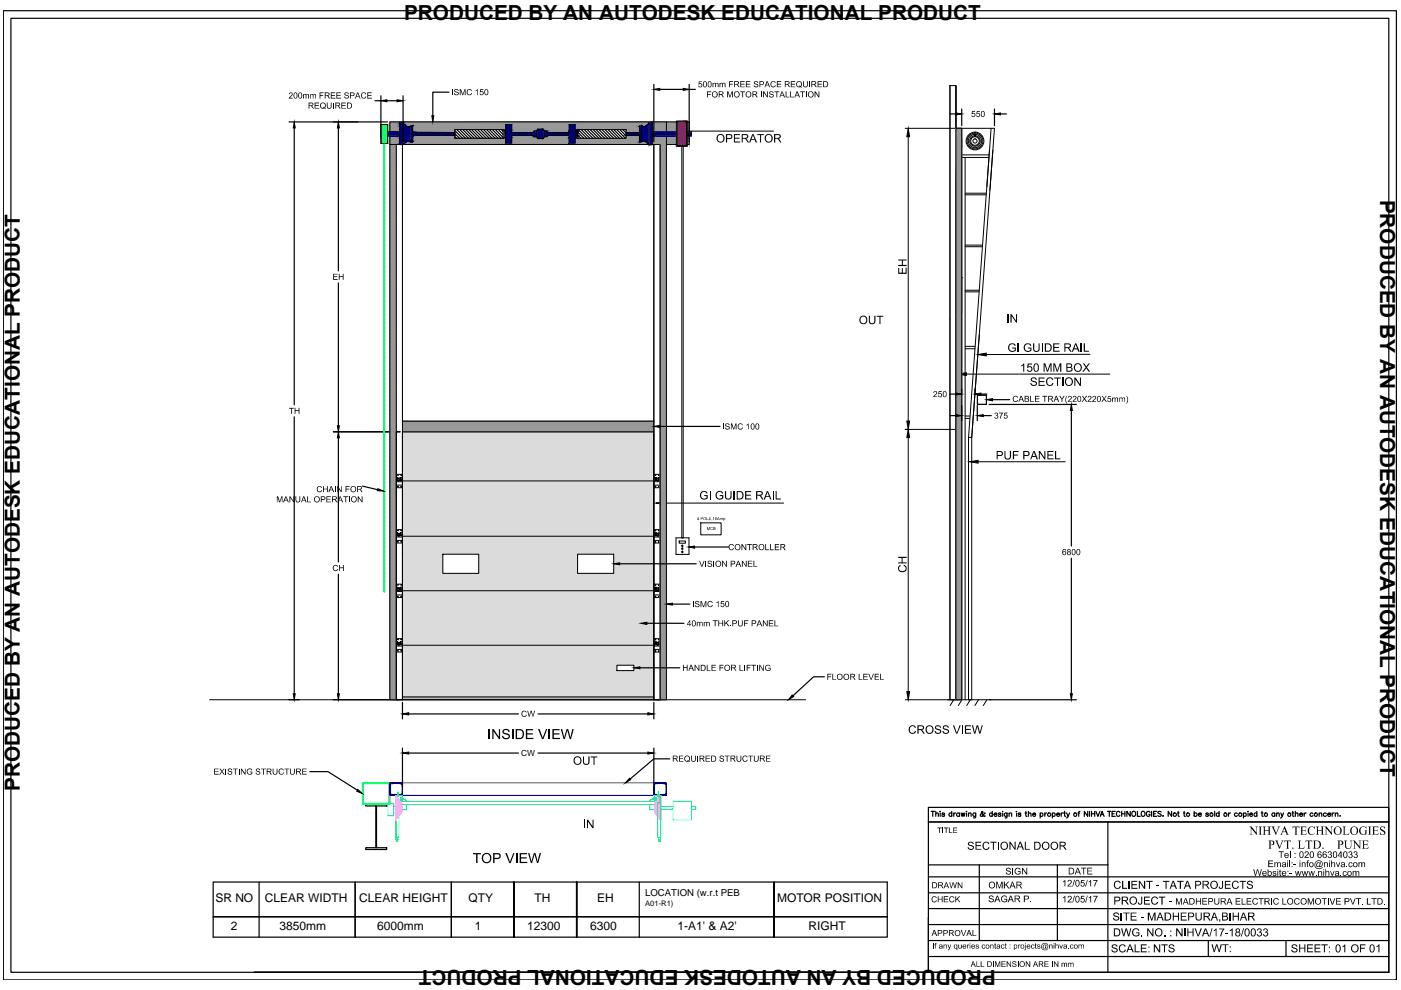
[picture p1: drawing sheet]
<svg xmlns="http://www.w3.org/2000/svg" width="297mm" height="210mm" viewBox="0 0 297 210" stroke-linecap="round" stroke-linejoin="round" font-family="sans-serif">
<defs><g id="words">
<g font-size="4.4">
<text x="85.7" y="4.3">PRODUCED BY AN AUTODESK EDUCATIONAL PRODUCT</text>
<text x="292.6" y="42.3" transform="rotate(90 292.6 42.3)">PRODUCED BY AN AUTODESK EDUCATIONAL PRODUCT</text>
<text x="4.2" y="167.7" transform="rotate(-90 4.2 167.7)">PRODUCED BY AN AUTODESK EDUCATIONAL PRODUCT</text>
<text x="211.1" y="205.7" transform="rotate(-180 211.1 205.7)">PRODUCED BY AN AUTODESK EDUCATIONAL PRODUCT</text>
</g>
<g font-size="2.5">
<text x="45.7" y="191.2">SR NO</text>
<text x="56.2" y="191.2">CLEAR WIDTH</text>
<text x="76.1" y="191.2">CLEAR HEIGHT</text>
<text x="99.3" y="191.2">QTY</text>
<text x="113.4" y="191.2">TH</text>
<text x="126.6" y="191.2">EH</text>
<text x="164.7" y="191.2">MOTOR POSITION</text>
<text x="49" y="197.3">2</text>
<text x="59.3" y="197.3">3850mm</text>
<text x="80" y="197.3">6000mm</text>
<text x="100.7" y="197.3">1</text>
<text x="111.7" y="197.3">12300</text>
<text x="125.1" y="197.3">6300</text>
<text x="143.7" y="197.3">1-A1' &amp; A2'</text>
<text x="171.4" y="197.3">RIGHT</text>
</g>
<text font-size="2" x="136.8" y="189.9">LOCATION (w.r.t PEB</text>
<text font-size="1.8" x="110.5" y="160.3">CW</text>
<text font-size="1.6" x="136.8" y="192.2">A01-R1)</text>
</g></defs>
<!-- layer: 0 -->
<g fill="none" stroke="#000" stroke-width=".25">
<path d="M.7 2.3h295.4v205.5h-295.4zM2.3 3.9h292.2v202.2h-292.2zM95.2 19.5h-3.4v5M138.6 17.9v12.2M139.9 19h5M146.1 17.9v12.2M146.1 19h1.3M61.3 25.9h20.9M62.4 27.1v58.7M71.7 27.1v30.3M79.5 21.4h1.3M80.8 20.3v9.1"/>
<path d="M82 21.4h2.2M84.7 28h-3.9v.8M84.7 25.9v2.9M84.7 30.6h.8M85.5 20.3v9.8M87.5 28.1v.6M96.4 27.7l1.7 1.6M96.4 28.3l1 1M96.4 28.9l.4 .4M96.4 28.1v.6M96.8 27.5l1.9 1.8M97.5 27.5l1.8 1.8"/>
<path d="M98.1 27.5l1.9 1.8M98.7 27.5l1.9 1.8M99.4 27.5l1.8 1.8M100 27.5l1.8 1.8M100.6 27.5l1.9 1.8M101.2 27.5l1.9 1.8M101.9 27.5l1.8 1.8M102.5 27.5l1.8 1.8M103.2 27.5l1.8 1.8M103.7 27.5l1.9 1.8M104.4 27.5l1.8 1.8M105 27.5l1.7 1.7"/>
<path d="M105.6 27.5l1.1 1M106.3 27.5l.4 .4M114 27.4h1.1M114 29.4h1.1M121.9 27.6v1.6M122.5 28l1.3 1.3M122.5 28.6l.7 .7M122.5 29.2l.1 .1M122.6 27.5l1.8 1.8M123.2 27.5l1.9 1.8M123.9 27.5l1.8 1.8M124.5 27.5l1.9 1.8"/>
<path d="M125.1 27.5l1.9 1.8M125.8 27.5l1.8 1.8M126.4 27.5l1.8 1.8M127 27.5l1.8 1.8M127.6 27.5l1.9 1.8M128.3 27.5l1.8 1.8M128.9 27.5l1.9 1.8M129.5 27.5l1.8 1.8M130.1 27.5l1.9 1.8M130.8 27.5l1.8 1.8M131.4 27.5l1.3 1.3M132 27.5l.7 .7"/>
<path d="M132.7 27.5h.1M132.7 28.1v.6M135.6 30.1h.4M137.6 26.1v4.5M143.5 25.9h2v5h-2zM146.6 28v.8M201.4 24.2h1.2M203.9 23.1v3.6M210.8 23.1v3.6M212.1 24.2h1.3M71.7 60v30.3M62.4 88.4v58.7"/>
<path d="M70.7 91.6h14.1M71.7 92.8v26.4M139.9 90.4h12.7M201.4 88.1h1.2M201.4 83.6h1.2M203.9 82.5v.8M203.9 86v3.2M206.7 82.5v.8M207.2 86v3.2M208 83.6h1.2M208.5 88.1h1.7M209.7 85.8h18.5"/>
<path d="M210.4 84.7h3.7M227.1 87v28.8M76.9 103.1l3.2 .7M131.4 119.5h16.2M147.3 116h7.2M227.1 118.3v28.8M71.7 121.7v25.4M137.1 132.2h7.9M142.6 128.1h3.6M61.2 148.4h2.2M70.7 148.4h14.1M85.3 148.9v3.5"/>
<path d="M85.3 158.6v8.2M86.6 151.4h23.3M86.6 159.7h23.3M108.7 154.6v2.1M114.1 151.4h23.3M114.1 159.7h23.3M135.7 141.6h8.4M138.6 148.9v3.5M138.6 158.6v8.2M174.8 143.5h-2.3l-4.4 4M209.8 148.4h18.4M65.7 163.6h3.8l6.3 3.9"/>
<path d="M77.5 170.5h4.5v.4h-4.5zM77.5 179.7h4.5v.4h-4.5zM79.7 170.9h.1v8.8h-.1zM142 160.9h-3.4l-5 4.3M197.4 172h.7M197.8 172v1.1M198.4 172.6l.1-.2h.4l.1 .7M198.4 172v1.1M199.3 172.1h.1M199.3 172.4v.7M200.3 172.5l-.1-.1h-.4v.2l.5 .3-.2 .2-.4-.2M201.8 172.5a.33 .33 0 0 0-.5 0 .33 .33 0 0 0 0 .5 .33 .33 0 0 0 .5-.1"/>
<path d="M201.8 172v1.1M202.2 172.4v.7M202.6 172.4l-.4 .3M203.4 172.5a.35 .35 0 0 0-.5 0 .35 .35 0 0 0 0 .5 .35 .35 0 0 0 .5-.1M203.4 172.4v.7M203.8 172.4l.2 .7 .2-.7 .2 .7 .2-.7M204.9 172.1h.1M204.9 172.4v.7M205.3 172.6l.2-.2h.4v.7M205.3 172.4v.7M206.9 172.4l-.1 .9-.4 .1M206.9 172.5a.35 .35 0 0 0-.6 0 .35 .35 0 0 0 0 .5 .35 .35 0 0 0 .6-.1"/>
<path d="M208.9 172.5l-.1-.1a.66 .66 0 0 1-.9 .6v-.3l.5-.4-.1-.3-.2 .2v.2l.5 .6 .2 .1 .1-.1M210.4 172.5a.33 .33 0 0 0-.5 0 .33 .33 0 0 0 0 .5 .33 .33 0 0 0 .5-.1M210.4 172v1.1M210.8 172.7h.6a.35 .35 0 0 0-.4-.3 .35 .35 0 0 0-.3 .4 .35 .35 0 0 0 .3 .3l.4-.2M212.2 172.5l-.2-.1-.3 .1 .4 .2 .1 .3-.3 .1-.2-.2M212.5 172.1h.1M212.6 172.4v.7M213.5 172.4v.9l-.4 .1M213.5 172.5a.33 .33 0 0 0-.5 0 .33 .33 0 0 0 0 .5 .33 .33 0 0 0 .5-.1M213.9 172.6l.3-.2h.2l.1 .7M213.9 172.4v.7M215.5 172.1h.1z"/>
<path d="M215.5 172.4v.7M216.4 172.5v-.1h-.5v.2l.4 .1 .1 .2-.2 .2-.3-.2M217.3 172.4h.4M217.5 172v.9l.2 .2M218 172.6l.2-.2h.4v.7M218 172v1.1M218.9 172.7h.7a.34 .34 0 0 0-.6-.2 .34 .34 0 0 0 0 .6 .34 .34 0 0 0 .6-.2M220.5 172.5a.33 .33 0 0 1 .5 0 .33 .33 0 0 1 0 .5 .33 .33 0 0 1-.5-.1M220.5 172.4v1M221.5 172.4v.7M221.9 172.4h-.3l-.1 .3M223.1 172.5a.33 .33 0 0 1 .5 0 .33 .33 0 0 1 0 .5 .33 .33 0 0 1-.5-.1"/>
<path d="M223.1 172.4v1M224 172.7h.6a.34 .34 0 0 0-.5-.2 .34 .34 0 0 0 0 .6 .34 .34 0 0 0 .5-.2M225 172.4v.7M225.4 172.4h-.2l-.2 .3M225.5 172.4h.4M225.7 172v.9l.3 .2M226.1 172.4l.4 .7 .3-.7M226.5 173.1l-.4 .3M228.5 172.4h.4M229 172l-.3 .2v.9M230.6 172v1.1l-.7-1.1v1.1M231 172v1.1"/>
<path d="M231.4 172v1.1M231.4 172.5h.7M232.1 172v1.1M232.4 172l.4 1.1 .4-1.1M233.3 173.1l.4-1.1 .4 1.1M233.4 172.7h.5M234.8 172h.7M234.9 174.3v31.8M235.2 172v1.1M235.8 172.5h.4M236.5 172h-.7v1.1h.7M237.4 172.3a.37 .37 0 0 0-.4-.3 .37 .37 0 0 0-.3 .4v.3a.37 .37 0 0 0 .3 .4 .37 .37 0 0 0 .4-.3"/>
<path d="M237.8 172.5h.7M237.8 172v1.1M238.5 172v1.1M239.6 172v1.1l-.7-1.1v1.1M241.2 172v1.1h.6M243.8 172.3a.39 .39 0 0 0-.4-.3 .39 .39 0 0 0-.3 .4v.3a.38 .38 0 0 0 .3 .4 .38 .38 0 0 0 .4-.4h-.2M244.2 172v1.1M244.6 172.5h.4M245.2 172h-.6v1.1h.6M246.2 172.2l-.3-.2-.4 .2v.2l.7 .4-.3 .3-.4-.2M246.6 173v.1zM248.4 172v1.1l-.7-1.1v1.1"/>
<path d="M249.7 172.4h.3M249.8 172v.9l.2 .2M250.9 172.4h.3M251.1 172v.9l.2 .2M253.2 172.5a.35 .35 0 0 1 .5 0 .35 .35 0 0 1 0 .5 .35 .35 0 0 1-.5-.1M253.2 172v1.1M254.1 172.7h.6a.35 .35 0 0 0-.4-.3 .35 .35 0 0 0-.3 .4 .35 .35 0 0 0 .4 .3l.3-.2M256.2 172.5l-.2-.1-.4 .1 .5 .2 .1 .2-.1 .1-.3 .1-.2-.2M257.5 172v1.1M258.5 172.5a.33 .33 0 0 0-.5 0 .33 .33 0 0 0 0 .5 .33 .33 0 0 0 .5-.1M258.5 172v1.1M260.5 172.4v.7"/>
<path d="M260.9 172.4h-.3l-.1 .3M262.3 172.5a.33 .33 0 0 0-.5 0 .33 .33 0 0 0 0 .5 .33 .33 0 0 0 .5-.1M263.6 172.5a.33 .33 0 0 1 .5 0 .33 .33 0 0 1 0 .5 .33 .33 0 0 1-.5-.1M263.6 172.4v1M264.6 172.1h.1M264.6 172.4v.7M265 172.7h.5v-.2a.33 .33 0 0 0-.5 0 .33 .33 0 0 0 .1 .5 .33 .33 0 0 0 .4-.1M266.5 172.5a.33 .33 0 0 0-.5 0 .33 .33 0 0 0 0 .5 .33 .33 0 0 0 .5-.1M266.5 172v1.1M267.4 172.4h.4M267.6 172v.9l.2 .2M270.3 172.5a.35 .35 0 0 0-.5 0 .35 .35 0 0 0 0 .5 .35 .35 0 0 0 .5-.1"/>
<path d="M270.3 172.4v.7M270.7 172.6l.2-.2h.3v.7M270.7 172.4v.7M271.6 172.4l.3 .7 .2-.7M271.9 173.1l-.4 .3M273.9 172.4h.4M274.1 172v.9l.2 .2M274.6 172.6l.3-.2h.3v.7M274.6 172v1.1M275.5 172.7h.7a.34 .34 0 0 0-.6-.2 .34 .34 0 0 0 0 .6 .34 .34 0 0 0 .6-.2M276.5 172.4v.7M276.9 172.4h-.2l-.2 .3"/>
<path d="M278.4 172.5a.35 .35 0 0 0-.6 0 .35 .35 0 0 0 0 .5 .35 .35 0 0 0 .6-.1M279.7 172.6l.2-.2h.3v.7M279.7 172.4v.7M281.2 172.5a.35 .35 0 0 0-.5 0 .35 .35 0 0 0 0 .5 .35 .35 0 0 0 .5-.1M281.5 172.7h.6a.35 .35 0 0 0-.4-.3 .35 .35 0 0 0-.3 .4 .35 .35 0 0 0 .4 .3l.3-.2M282.4 172.4v.7M282.9 172.4h-.3l-.2 .3M283.1 172.6l.3-.2h.2l.1 .7M283.1 172.4v.7M284.1 173v.1zM45.2 187h142.9v11.7h-142.9zM45.2 194.4h142.9"/>
<path d="M54.9 187v11.7M75.3 187v11.7M95.7 198.7v-11.7v11.7M109 198.7v-11.7v11.7M109.5 180.9v2.1M122.2 187v11.7zM122.2 187v11.7M135.5 187v11.7M164.1 198.7v-11.7v11.7M196.8 194.5v11.6h-24M196.8 196h97.7M196.8 192.6h97.7"/>
<path d="M196.8 189.3h97.7M196.8 185.9h97.7M196.8 183.4h38.1M196.8 199.4h97.7M207.6 183.4v16M224.2 183.4v16M256.2 199.4v3.4M272.7 199.4v3.4M112.5 206.1h182M172.8 206.1h-118.9h118.9M196.8 206.1v-31.8h97.7h-97.7v-3.1h97.7v34.9M196.8 202.8h97.7"/>
<circle cx="222.4" cy="172.7" r=".35"/>
<circle cx="228" cy="172.7" r=".35"/>
<circle cx="240.4" cy="172.5" r=".49"/>
<circle cx="242.4" cy="172.5" r=".49"/>
<circle cx="249.1" cy="172.7" r=".36"/>
<circle cx="251.9" cy="172.7" r=".35"/>
<circle cx="256.8" cy="172.7" r=".35"/>
<circle cx="259.8" cy="172.7" r=".35"/>
<circle cx="263" cy="172.7" r=".36"/>
<circle cx="268.4" cy="172.7" r=".35"/>
<circle cx="273.4" cy="172.7" r=".35"/>
<circle cx="279" cy="172.7" r=".35"/>
</g>
<g fill="none" stroke="#00f" stroke-width=".25">
<path d="M82.7 166h2.6v2.6h-2.6zM82.8 166.4v2l1.2 .2M84 166.1h-1l-.2 .2M84 166l1.1 .2M84.1 166l-.1 .1M84.1 168.5l-.1 .1M85.1 168.4l-1.1 .1M85.1 166.1l.2 .2M85.2 166.4v1.9M85.3 168.2l-.2 .2M138.6 166h2.7v2.6h-2.7zM138.8 166.4v1.8l.1 .2"/>
<path d="M138.9 168.4l1 .2M138.9 166.1l-.1 .2M139.9 166.1l-1 .1M140 166l1 .2M140 166v.1M140 168.5v.1M141 168.4l-1 .1M141.1 166.1l.2 .2M141.2 166.4v1.9M141.3 168.2l-.2 .2"/>
</g>
<g fill="none" stroke="#0f0" stroke-width=".21">
<path d="M81.4 30.4v.2M81.4 34.1v.2M81.4 37.7v.3M81.4 41.3v.3M81.4 45v.3M81.4 48.7v.2M81.4 52.4v.2M81.4 56v.2M81.4 59.6v.3M81.4 63.3v.3M81.4 67v.2M81.4 70.6v.3"/>
<path d="M81.4 74.3v.2M81.4 77.9v.3M81.4 81.6v.3M81.4 85.2v.3M81.4 88.9v.2M81.4 92.6v.2M81.4 96.2v.3M81.4 99.9v.2M81.4 103.5v.3M81.4 107.2v.2M81.4 110.9v.2M81.4 114.5v.3"/>
<path d="M81.4 118.2v.2M81.4 121.8v.3M76.8 166h5.9v4.5h-5.9zM77 166.1h5.5v4.2h-5.5z"/>
</g>
<path d="M85.3 168.6h53.3M85.3 166h53.3" fill="none" stroke="#00f" stroke-width=".21"/>
<g fill="#dbdbdb" stroke="#dbdbdb" stroke-width=".21">
<path d="M85.3 91.6v9h53.3zM85.3 91.6h53.3v9z"/>
<path d="M85.3 100.6v1.4h53.3zM85.3 100.6h53.3v1.4z"/>
<path d="M85.3 102v1.4h53.3zM85.3 102h53.3v1.4z"/>
<path d="M85.3 103.4v10.3h53.3zM85.3 103.4h53.3v10.3z"/>
<path d="M85.3 113.7v3.8h53.3zM85.3 113.7h53.3v3.8z"/>
<path d="M130.1 117.5v4.1h8.5zM130.1 117.5h8.5v4.1z"/>
<path d="M101.5 117.5v4.1h21zM101.5 117.5h21v4.1z"/>
<path d="M85.3 117.5v4.1h8.6zM85.3 117.5h8.6v4.1z"/>
<path d="M85.3 121.6v3.7h53.3zM85.3 121.6h53.3v3.7z"/>
<path d="M85.3 125.3v11.5h53.3zM85.3 125.3h53.3v11.5z"/>
<path d="M85.3 136.8v4.2h53.3zM85.3 136.8h53.3v4.2z"/>
<path d="M134.4 141v1.2h4.2zM134.4 141h4.2v1.2z"/>
<path d="M85.3 141v1.2h45.5zM85.3 141h45.5v1.2z"/>
<path d="M85.3 142.2v5.6h53.3zM85.3 142.2h53.3v5.6z"/>
</g>
<!-- layer: at_Rect -->
<path d="M85.3 30.6h53.3v58.7h-53.3zM85.3 147.8h53.3v.6h-53.3zM85.3 148.4v-56.8h53.3v56.8" fill="none" stroke="#000" stroke-width=".21"/>
<!-- layer: 0 -->
<path d="M85.3 148.4h53.3" fill="none" stroke="#a6a6a6" stroke-width=".21"/>
<g fill="#000" stroke="#000" stroke-width=".21">
<path d="M138.6 19l1.3-.3v.5zM144.9 18.7l1.2 .3-1.2 .2zM62.4 25.9l.2 1.2h-.4zM71.7 25.9l.3 1.2h-.5zM80.8 21.4l1.2-.2v.4zM84.2 21.2l1.3 .2-1.3 .2zM91.6 24.5h.4l-.2 1.4zM143.7 27.8l1.8-.3v.6zM192.6 27.2l.3 1.8h-.6zM202.6 23.9l1.3 .3-1.3 .2zM210.8 24.2l1.3-.3v.5zM203.1 79.3l1.8-.3v.6z"/>
<path d="M207.3 75.2l1.8-.3v.6zM71.7 91.6l.3 1.2h-.5zM71.5 90.3h.5l-.3 1.3zM138.6 90.4l1.3-.2v.4zM192.6 91l.3 1.8h-.6zM192.3 89.3h.6l-.3 1.7zM202.6 87.9l1.3 .2-1.3 .2zM202.6 83.3l1.3 .3-1.3 .2zM205.6 97.9l1.8-.3v.6zM206.7 83.6l1.3-.3v.5zM207.2 88.1l1.3-.2v.4zM209.2 84.7l1.2-.2v.5z"/>
<path d="M227.1 85.8l.3 1.2h-.5zM80.1 103.6l1.2 .5-1.3-.1zM130.1 119.5l1.3-.2v.4zM139.1 106.7l1.7-.3v.6zM146 116l1.3-.2v.4zM135.9 132.2l1.2-.3v.5zM141.3 128.1l1.3-.2v.4zM62.2 147.1h.4l-.2 1.3zM71.5 147.1h.5l-.3 1.3zM85.3 151.4l1.3-.3v.5zM85.3 159.7l1.3-.2v.4zM134.4 141.6l1.3-.2v.4z"/>
<path d="M137.4 151.1l1.2 .3-1.2 .2zM137.4 159.5l1.2 .2-1.2 .2zM168 147.3l.3 .4-1.1 .7zM192.3 146.6h.6l-.3 1.8zM226.9 147.1h.5l-.3 1.3zM75.8 167.4l1 .9-1.2-.5zM133.5 165l.2 .3-1.1 .7z"/>
</g>
<g fill="#000">
<path d="M96.3 19l.3-.1h.4l.2 .2-.1 .2a.26 .26 0 0 0-.3-.3 .26 .26 0 0 0-.2 .4l.7 .3-.1 .3-.4 .2-.4-.1-.1-.3 .5 .3a.23 .23 0 0 0 .3-.3 .23 .23 0 0 0-.3-.2l-.5-.2zM99.1 19l.5-.1 .4 .2 .1 .1-.2 .1-.2-.3h-.4l-.2 .3v.5l.3 .3h.3l.2-.4 .2 .1-.2 .3-.6 .1-.3-.3-.1-.4zM101.8 18.9h.7v.2h-.5l-.1 .3h.5l.2 .4-.2 .3-.3 .1-.4-.2v-.2h.2l.1 .3 .3-.2a.29 .29 0 0 0 0-.4 .29 .29 0 0 0-.4 .1h-.2zM148.2 17.3h.6v.1h-.5v.3h.4l.2 .3-.1 .4-.2 .1-.5-.2v-.2l.1 .1a.27 .27 0 0 0 .4 .1 .27 .27 0 0 0 0-.4 .27 .27 0 0 0-.4 0h-.1zM151.1 17.6l.1 .1 .2-.1h.4a.29 .29 0 0 1 .4 0 .29 .29 0 0 1 .1 .3v.6h-.1v-.6a.2 .2 0 0 0-.2-.2 .2 .2 0 0 0-.2 .3v.5h-.2v-.6a.21 .21 0 0 0-.3-.2 .21 .21 0 0 0-.1 .3v.5h-.1zM152.6 17.6l.1 .1 .2-.1 .3 .1 .2-.1h.3l.1 .9h-.1v-.6a.2 .2 0 0 0-.3-.2 .2 .2 0 0 0-.1 .3v.5h-.2v-.6a.21 .21 0 0 0-.3-.2 .21 .21 0 0 0-.1 .3v.5h-.1zM154.6 17.2h.8v.2h-.6v.4h.5v.1h-.5v.6h-.2zM157 17.2h.9v.2h-.8v.4h.7v.1h-.7v.5h.8v.1h-.9zM158.1 17.2h1v.2h-.8v.4h.7v.1h-.7v.5h.8v.1h-1zM159.9 17.3l.6-.1 .3 .4-.4-.2a.21 .21 0 0 0-.4 0 .21 .21 0 0 0 .3 .3l.3 .2 .2 .3-.3 .3h-.4l-.3-.4h.1l.3 .3a.26 .26 0 0 0 .4-.2 .26 .26 0 0 0-.3-.3l-.5-.2zM163.5 17.3l.2-.1 .7 .1 .1 .3h-.2l-.2-.3-.4 .1-.2 .4 .1 .3 .2 .3h.3l.2-.3h.2l-.2 .3-.5 .1-.3-.2-.1-.6zM164.7 17.2h.9v.2h-.7v.4h.7v.1h-.7v.5h.7v.1h-.9z"/>
<path d="M167.7 17.2h.9v.2h-.8v.4h.8v.1h-.8v.5h.8v.1h-.9zM170.3 17.2h.1v.8a.34 .34 0 0 0 .4 .4 .34 .34 0 0 0 .3-.4v-.8h.2l-.1 1.1-.3 .2-.5-.1-.1-.3zM171.6 17.2h.1v1.3h-.1zM173.3 17.2h1v.2h-.8v.4h.7v.1h-.7v.5h.8v.1h-1zM61.3 19.8l.5-.2 .2 .2v.3l-.5 .6h.5v.2h-.8l.6-.6a.27 .27 0 0 0 0-.5 .27 .27 0 0 0-.4 .2h-.2zM64.2 20l.2 .1 .4-.2a.17 .17 0 0 0 .2 .2 .17 .17 0 0 0 .1-.2l.4 .2v.8h-.2v-.6a.2 .2 0 0 0-.2-.2 .2 .2 0 0 0-.1 .2v.6h-.2v-.6a.2 .2 0 0 0-.3-.2 .2 .2 0 0 0-.1 .3v.5h-.2zM65.8 20l.1 .1 .3-.2a.22 .22 0 0 0 .2 .2 .22 .22 0 0 0 .3-.2l.3 .2v.8h-.1v-.6a.22 .22 0 0 0-.3-.2 .22 .22 0 0 0-.2 .2v.6h-.1v-.7a.23 .23 0 0 0-.3-.1 .23 .23 0 0 0-.1 .3v.5h-.1zM66.7 21.7h.9v.2h-.7v.4h.7v.2h-.7v.4h.8v.1h-1zM67.8 19.6h.8v.2h-.7v.3h.6v.2h-.6v.6h-.1zM70.1 19.6h1v.2h-.8v.3h.7v.2h-.7v.4h.8v.2h-1zM69.3 21.7h.2v.9a.32 .32 0 0 0 .4 .3 .32 .32 0 0 0 .2-.4v-.8h.2v1.1l-.3 .3-.5-.1-.2-.5zM70.6 21.7h.2v1.3h-.2z"/>
<path d="M71.3 19.6h.9v.2h-.7v.3h.7v.2h-.7v.4h.8v.2h-1zM72.4 21.7h.9v.2h-.8v.4h.8v.2h-.8v.4h.8v.1h-.9zM73.1 19.8l.5-.2 .3 .4-.3-.2a.2 .2 0 0 0-.4 0 .2 .2 0 0 0 .2 .3l.5 .2v.4l-.6 .2-.3-.3 .1-.1 .1 .2h.3a.24 .24 0 0 0 .3-.2 .24 .24 0 0 0-.4-.2l-.3-.1zM76.7 19.8l.2-.2 .7 .2 .1 .2-.7-.3-.3 .3 .1 .6 .4 .2 .3-.4 .2 .1-.2 .3-.6 .1-.2-.2-.2-.4zM77.9 19.6h.9v.2h-.8v.3h.8v.2h-.8v.4h.9v.2h-1zM95.8 18.9h.2v1.3h-.2zM97.5 18.9h.2l.4 1.1 .4-1.1h.2v1.3h-.2v-1.1l-.3 1.1h-.2l-.4-1.1v1.1h-.1zM100.8 19.2l.5-.3v1.3h-.1v-1l-.3 .2zM149.9 19.4h.9v.1h-.7v.4h.6v.2h-.6v.5h-.2zM154.2 19.4h.2l.4 1.1 .3-1.1h.3v1.2h-.2v-1l-.4 1h-.1l-.4-1v1h-.1zM155.6 28.4h1.3v.2h-1.1v.6h1v.2h-1v.6h1.1v.2h-1.3zM157 19.4h1v.1h-.4v1.1h-.2v-1.1h-.4z"/>
<path d="M160.6 28.4h1.4v.2h-.6v1.6h-.3v-1.6h-.5zM161.3 19.4h.2v1.2h-.2zM161.8 19.4h.2l.6 1v-1h.2v1.2h-.2l-.6-.9v.9h-.2zM163.1 19.5l.7-.1 .2 .4-.3-.3a.23 .23 0 0 0-.4 0 .23 .23 0 0 0 .2 .4l.2 .1a.4 .4 0 0 1 .3 .5 .4 .4 0 0 1-.6 .1h-.3v-.3l.4 .2a.28 .28 0 0 0 .4-.2 .28 .28 0 0 0-.4-.2l-.4-.3zM164.2 19.4h1v.1h-.4v1.1h-.2v-1.1h-.4zM166.6 19.4h.1v1.1h.7v.1h-.8zM167.5 19.4h.2v1.1h.6v.1h-.8zM169.7 19.4h1v.1h-.4v1.1h-.2v-1.1h-.4zM170.9 19.4h.2v1.2h-.2zM172.7 19.4h.2l.7 1v-1h.1v1.2h-.1l-.7-.9v.9h-.2zM206.1 23.5h.6v.2h-.5v.3l.3-.1 .3 .4-.2 .5h-.5l-.1-.3h.1a.28 .28 0 0 0 .5 0 .28 .28 0 0 0 0-.4 .28 .28 0 0 0-.5 .1h-.1zM207.1 23.5h.7v.2h-.6v.3l.3-.1 .3 .3-.2 .6h-.4l-.2-.3 .2 .1a.28 .28 0 0 0 .4-.1 .28 .28 0 0 0-.1-.4 .28 .28 0 0 0-.4 .1h-.1z"/>
<path d="M70.6 58.1h1v.1h-.8v.4h.7v.1h-.7v.5h.8v.1h-1zM71.8 58.1h.2v.5h.7v-.5h.1v1.2h-.1v-.6h-.7v.6h-.2zM190.4 56.8h.3v1h.5v-1h.2v1h.6v-1h.2v1.3h-1.8zM190.4 55h1.8v.2h-.8v1h.8v.2h-1.8v-.2h.8v-1h-.8zM184.2 67h.2l.1 1.3 .2 .2h.3a.41 .41 0 0 0 .4-.5v-1h.2l-.1 1.5-.3 .2-.8-.1-.2-.3zM185.9 67h1.4v.2h-.6v1.5h-.2v-1.5h-.6zM213.6 66.6h.3v1.8h-.3zM214.2 66.6h.3l.9 1.4v-1.4h.2v1.8h-.2l-.9-1.4v1.4h-.3zM213.9 73.1l.4-.3 .9 .1 .1 .4h-.2l-.4-.3-.5 .1-.2 .8 .2 .4 .6 .1 .4-.2v-.3h-.6v-.2h.8v.7l-.6 .2-.7-.1-.4-.6zM215.8 72.8h.2v1.8h-.2zM216.5 77.5l.7-.5v1.8h-.3v-1.4l-.4 .3zM217.9 77.1h.9v.2h-.7l-.1 .5 .5-.2 .4 .4v.4l-.3 .4h-.6l-.3-.5 .3 .2a.39 .39 0 0 0 .6-.1 .39 .39 0 0 0-.1-.5 .39 .39 0 0 0-.5 .1h-.3z"/>
<path d="M217.2 73.1l.4-.3 .9 .1 .2 .4h-.3l-.4-.3-.5 .1-.2 .8 .2 .4 .6 .1 .4-.2v-.3h-.6v-.2h.8v.7l-.6 .2-.7-.1-.4-.7zM219 72.8h.3v1.3l.3 .3 .5-.1 .1-1.5h.2v1.4l-.2 .3-.7 .1-.4-.2zM220.9 72.8h.2v1.8h-.2zM221.3 77h.3l.5 1.6 .5-1.6h.4v1.8h-.3v-1.5l-.5 1.5h-.2l-.5-1.5v1.5h-.2zM223.3 72.8h1.3v.2h-1.1v.6h1v.2h-1v.6h1.1v.2h-1.3zM223.3 77h.4l.5 1.6 .5-1.6h.3v1.8h-.2v-1.5l-.5 1.5h-.2l-.6-1.5v1.5h-.2zM229.1 72.8h.3v1.8h-.3zM229.6 77h.3l.4 .7 .5-.7h.3l-.7 .9 .7 .9h-.3l-.5-.8-.5 .8h-.3l.7-.9zM229.8 72.8h.2v1.6h.9v.2h-1.1zM61.3 86.5h1v.1h-.4v1.1h-.2v-1.1h-.4zM62.5 86.5h.1v.5h.7v-.5h.2v1.2h-.2v-.5h-.7v.5h-.1zM153.3 89.8h.1v1.2h-.1z"/>
<path d="M153.8 89.9l.2-.1h.4l.3 .4-.4-.3a.23 .23 0 0 0-.4 .1 .23 .23 0 0 0 .3 .3l.5 .2v.3l-.2 .2-.4 .1-.3-.2-.1-.2 .2-.1 .2 .3a.27 .27 0 0 0 .4-.1 .27 .27 0 0 0-.3-.3l-.4-.2zM155 89.8h.2l.4 1.1 .3-1.1h.3v1.2h-.2v-1l-.4 1h-.1l-.4-1v1h-.1zM156.6 89.9l.6-.1 .2 .1 .1 .2-.2 .1-.1-.3h-.3l-.3 .3v.5l.2 .2h.4l.1-.3 .2 .1-.2 .3-.5 .1-.4-.3v-.6zM158.3 90.1l.4-.3v1.2h-.1v-.9l-.2 .1zM198 83l.1-.1 .6 .1v.5l-.6 .6h.6v.1h-.8l.5-.7a.25 .25 0 0 0 0-.5 .24 .24 0 0 0-.3 .3h-.2zM199 82.9h.7v.2h-.5l-.1 .3h.4l.2 .5-.1 .2-.4 .1-.3-.3 .1-.1a.3 .3 0 0 0 .5 .2 .3 .3 0 0 0 0-.5 .3 .3 0 0 0-.5 .1h-.1zM210.9 87.6l.5-.1 .2 .4a.17 .17 0 0 0-.2 .2 .17 .17 0 0 0 .3 .1v.3l-.3 .3-.4-.1-.2-.3h.2a.25 .25 0 0 0 .3 .2 .25 .25 0 0 0 .2-.3 .25 .25 0 0 0-.4-.1v-.2a.2 .2 0 0 0 .3-.1 .2 .2 0 0 0-.2-.3 .2 .2 0 0 0-.2 .2h-.2zM211.8 87.5h.9l-.5 1.3h-.2l.1-.5 .4-.6h-.7zM213 87.5h.6v.2h-.5l-.1 .3h.5l.1 .5-.2 .3h-.4l-.2-.2v-.2h.2l.1 .2h.2l.2-.3a.28 .28 0 0 0-.2-.2 .28 .28 0 0 0-.3 .1h-.2zM213 95.6h.2v1.2l.3 .4 .6-.1v-1.5h.3v1.2l-.2 .5-.8 .1-.3-.1zM214.7 95.6h1.3v.2h-1v.6h.8v.2h-.8v.8h-.3zM215 84l.5-.1 .3 .2v.2l-.6-.2-.3 .2v.5l.2 .3h.4l.2-.3h.1l-.2 .4h-.4l-.4-.2-.1-.5z"/>
<path d="M218.4 83.9h.2v1.2h.6v.1h-.8zM218.6 80.2l.4-.2h.5l.3 .5h-.2l-.2-.3h-.3a.3 .3 0 0 0-.3 .4 .3 .3 0 0 0 .4 .2l.7 .3v.4l-.2 .2-.8 .1-.4-.4v-.2h.2l.1 .3 .5 .1a.32 .32 0 0 0 .4-.4 .32 .32 0 0 0-.5-.2l-.6-.3zM219.4 83.9h1v.2h-.8v.4h.7v.2h-.7v.4h.8v.1h-1zM220.2 80h1.3v.2h-1.1v.6h1v.2h-1v.6h1.1v.2h-1.3zM220.2 95.6h.3l.9 1.4v-1.4h.2v1.8h-.2l-.9-1.4v1.4h-.3zM221 83.9h1v.2h-.4v1.1h-.2v-1.1h-.4zM222.1 95.6h1.2v.2h-1v.6h1v.2h-1v.6h1.1v.2h-1.3zM222 80.2l.4-.2h.4l.4 .2 .1 .3-.2 .1-.3-.4h-.5l-.3 .5 .1 .6 .2 .3h.5l.3-.4h.2l-.1 .4-.6 .3-.6-.3-.2-.6zM223.7 95.6h.2v1.6h.9v.2h-1.1zM223.5 80h1.4v.2h-.6v1.6h-.2v-1.6h-.6zM224.6 83.9h.2l.3 .6 .4-.6h.2l-.5 .8v.5h-.1v-.5zM225.2 80h.3v1.8h-.3z"/>
<path d="M226.1 83.9h.2l-.3 1 .3 .7h-.2l-.2-.5v-.7zM226.5 84.1l.2-.2 .5 .2v.4l-.6 .6h.6v.1h-.8l.6-.7a.24 .24 0 0 0 0-.4 .24 .24 0 0 0-.4 .2h-.2zM227.8 80h.2l1 1.4v-1.4h.2v1.8h-.3l-.9-1.4v1.4h-.2zM227.5 84.1l.5-.2 .2 .2v.4l-.6 .6h.6v.1h-.8l.6-.7a.25 .25 0 0 0-.1-.4 .25 .25 0 0 0-.3 .2h-.2zM229.4 83.9h.2l.3 .5 .4-.5h.2l-.5 .6 .5 .7h-.2l-.4-.5-.4 .5h-.2l.5-.6zM230.7 84l.5-.1 .2 .2v.4l-.6 .6h.6v.1h-.8l.5-.7a.25 .25 0 0 0 0-.4 .25 .25 0 0 0-.4 .2h-.1zM231.6 84.1l.2-.2 .6 .2v.4l-.6 .6h.6v.1h-.9l.7-.8a.24 .24 0 0 0-.1-.4 .24 .24 0 0 0-.3 .3h-.2zM233.6 83.9h.2l.3 .5 .4-.5h.1l-.4 .6 .5 .7h-.2l-.4-.5-.4 .5h-.2l.5-.6zM234.9 84h.7v.1h-.6v.3h.3l.2 .1 .1 .4-.2 .3h-.3l-.3-.2v-.1h.1a.27 .27 0 0 0 .4 .1 .27 .27 0 0 0 0-.4 .27 .27 0 0 0-.4 .1l-.1-.1zM235.8 84.3l.2 .1 .1-.1 .4 .1h.1a.28 .28 0 0 1 .3-.1 .28 .28 0 0 1 .2 .3v.6h-.2v-.5a.2 .2 0 0 0-.2-.3 .2 .2 0 0 0-.2 .3v.5h-.2v-.6a.2 .2 0 0 0-.2-.1 .2 .2 0 0 0-.1 .2v.5h-.2zM237.3 84.3l.1 .1 .2-.1 .5 .1a.27 .27 0 0 1 .3-.1 .27 .27 0 0 1 .1 .3v.6h-.1v-.5a.22 .22 0 0 0-.2-.3 .22 .22 0 0 0-.2 .3v.5h-.1v-.6a.22 .22 0 0 0-.3-.2 .22 .22 0 0 0-.2 .3v.5h-.1zM238.8 83.9l.2 .2 .2 .6-.3 .9-.1-.1 .2-.9z"/>
<path d="M58.7 105.2h.3l.3 1.1 .4-1.1h.2v1.3h-.1v-1.1l-.4 1.1h-.2l-.4-1.1v1.1h-.1zM61.4 105.2h.1l.7 1v-1h.2v1.3h-.2l-.7-1v1h-.1zM62.6 105.2h.2l.1 1 .2 .2a.34 .34 0 0 0 .4-.5v-.7h.2l-.1 1.1-.3 .2h-.5zM65.1 105.2h.2v1.2h.6v.1h-.8zM67.3 103.3l.2-.2h.5l.3 .3h-.2a.47 .47 0 0 0-.8 .1 .47 .47 0 0 0 .3 .7h.3l.2-.3 .2 .1-.1 .2-.3 .2-.6-.1-.1-.3zM68.5 103.1h.2v.5h.6v-.5h.2v1.2h-.2v-.6h-.6v.6h-.2zM69.2 105.2h.9v.2h-.7v.4h.7v.1h-.7v.5h.8v.1h-1zM71 103.1h.2v1.2h-.2zM71.5 103.1h.2l.6 1v-1h.2v1.2h-.2l-.7-.9v.9h-.1zM72.8 105.2h1v.2h-.4v1.1h-.2v-1.1h-.4zM73.3 103.1h.8v.1h-.7v.4h.6v.2h-.6v.5h-.1zM74 105.2h.2v1.3h-.2z"/>
<path d="M75.8 105.2h.2l.7 1v-1h.2v1.3h-.2l-.7-1v1h-.2zM148.6 104.3l.5-.2 .7 .2 .2 .3-.2 .1-.3-.4-.6 .1-.2 .3v.6l.3 .4h.5l.3-.1v-.4h-.5v-.2h.8v.6l-.7 .3-.7-.1-.3-.5v-.5zM149.8 109.7l.1 .5 .3 .1h-.4zM149.9 111.7h.1l.2 .6 .2-.6h.1v.7l-.1-.5-.3 .5-.1-.6-.1 .6zM150.1 119.1l.5-.2 .3 .1v.2l-.2-.1a.25 .25 0 0 0-.4-.1 .25 .25 0 0 0 0 .4 .25 .25 0 0 0 .3 .1h.1a.41 .41 0 0 1 .2 .6 .41 .41 0 0 1-.7 0l-.2-.4 .6 .3a.23 .23 0 0 0 .2-.1 .23 .23 0 0 0 0-.2l-.7-.2zM150.3 109.7h.4h-.3v.2h.3l-.3 .1v.2l.4 .1h-.5zM150.4 104.1h.3v1.8h-.3zM150.9 110.2v.2zM150.6 111.9l.1-.1a.18 .18 0 0 1 .2-.1 .18 .18 0 0 1 .1 .3 .21 .21 0 0 0-.3-.1 .21 .21 0 0 0 0 .3 .21 .21 0 0 0 .3 0 .21 .21 0 0 1-.2 .2 .21 .21 0 0 1-.2-.3zM151.2 109.8l.2-.2v.7l-.1-.5zM152 104.3l.4-.2 .7 .2 .2 .3-.2 .1-.3-.4-.6 .1-.2 .4v.5l.3 .4h.6l.2-.1v-.4h-.5v-.2h.8v.6l-.7 .3-.7-.1-.3-.6 .1-.6zM152.6 109.8h.6l.1 .5-.2-.4h-.1v.4l-.1-.4h-.1l-.2 .4z"/>
<path d="M153.7 104.1h.3v1.5l.3 .1 .5-.2 .1-1.4h.2v1.3l-.2 .4-.6 .1-.5-.2zM154.7 115.4l.6-.1 .2 .2 .1 .2-.6-.2-.3 .3 .1 .6 .3 .1 .3-.3h.2l-.2 .4-.5 .1-.3-.3-.1-.7zM155.5 104.1h.3v1.8h-.3zM157.2 115.3h.2l.7 1.1v-1.1h.1v1.4h-.1l-.7-1.1v1.1h-.2zM158 104.1h1.2v.2h-1v.6h1v.2h-1v.6h1.1v.2h-1.3zM158.4 115.3h1v.2h-.4v1.2h-.2v-1.2h-.4zM162.2 115.3h.2v1.2h.7v.2h-.9zM163.3 115.3h.1v1.2h.7v.2h-.8zM163.8 104.1h.2v1.8h-.2zM164.3 115.3h.9v.2h-.7v.4h.6v.2h-.6v.4h.7v.2h-.9zM164.5 104.1h.2v1.6h.9v.2h-1.1zM190.4 118.1h1.8v.2h-.8v.9h.8v.3h-1.8v-.3h.8v-.9h-.8z"/>
<path d="M70.6 120l.5-.3 .5 .2 .1 .2-.7-.2-.3 .4 .1 .4 .2 .2h.4l.1-.3 .2 .1-.2 .3-.4 .1-.4-.2-.1-.3zM71.9 119.8h.2v.5h.6v-.5h.2v1.3h-.2v-.6h-.6v.6h-.2zM146.9 127.5h.2v1.2h-.2zM147.4 127.6l.6-.2 .3 .4-.4-.2a.25 .25 0 0 0-.3 0 .25 .25 0 0 0 0 .3 .25 .25 0 0 0 .3 .1l.4 .3-.1 .4h-.6l-.3-.4 .6 .3a.23 .23 0 0 0 .2-.1 .23 .23 0 0 0-.1-.3l-.6-.2zM147.7 131.9l.2 .1 .1-.1 .4 .1 .1-.1a.29 .29 0 0 1 .3 0 .29 .29 0 0 1 .2 .3v.6h-.2v-.6a.2 .2 0 0 0-.2-.2 .2 .2 0 0 0-.2 .3v.5h-.1v-.6a.21 .21 0 0 0-.3-.2 .21 .21 0 0 0-.1 .3v.5h-.2zM148.5 127.5h.3l.4 1 .3-1h.3v1.2h-.2v-1.1l-.3 1.1h-.2l-.4-1.1v1.1h-.2zM148.2 118.9h.2l.4 1.1 .4-1.1h.2l-.5 1.3h-.2zM149.2 131.9l.1 .1 .2-.1 .4 .1 .1-.1a.29 .29 0 0 1 .3 0 .29 .29 0 0 1 .2 .3v.6h-.2v-.6a.2 .2 0 0 0-.2-.2 .2 .2 0 0 0-.2 .3v.5h-.1v-.6a.21 .21 0 0 0-.3-.2 .21 .21 0 0 0-.1 .3v.5h-.2zM149.6 118.9h.2v1.3h-.2zM150.1 127.6l.6-.2 .4 .3-.2 .1-.3-.3-.3 .1-.1 .7 .2 .2a.37 .37 0 0 0 .5-.2h.2l-.2 .3-.6 .1-.3-.6zM151.3 118.9h.1v1.3h-.1zM151.1 131.5h1v.2h-.4v1.1h-.2v-1.1h-.4z"/>
<path d="M152.3 131.5h.2v.6h.6v-.6h.2v1.3h-.2v-.6h-.6v.6h-.2zM151.9 127.7l.4-.3v1.3h-.1v-1l-.3 .2zM152.9 127.5h.6v.1h-.5v.4l.4-.1 .2 .3-.2 .5-.5-.1-.1-.2h.1a.27 .27 0 0 0 .4 .1 .27 .27 0 0 0 0-.5 .27 .27 0 0 0-.4 .1h-.1zM153.1 118.9h.2l.7 1v-1h.1v1.3h-.1l-.7-1v1h-.2zM153.6 131.5h.1v.7l.7-.7h.2l-.5 .5 .5 .8h-.2l-.4-.6-.3 .2v.4h-.1zM154.8 132.6h.2v.2h-.2zM157.3 118.9h.2l.6 1v-1h.2v1.3h-.2l-.6-1v1h-.2zM156.5 131.5h.2v.8a.32 .32 0 0 0 .3 .4 .32 .32 0 0 0 .3-.4v-.8h.2l-.1 1.2-.2 .1-.6-.1zM157.8 131.5h.9v.2h-.8v.4h.6v.1h-.6v.6h-.1zM158.6 118.9h.9v.1h-.8v.5h.8v.1h-.8v.4h.8v.2h-.9zM159.8 118.9h.1v1.1h.7v.2h-.8zM161.7 131.5h.2l.7 1v-1h.2v1.3h-.2l-.7-1v1h-.2z"/>
<path d="M163 131.5h.9v.2h-.7v.4h.7v.1h-.7v.5h.8v.1h-1zM164.2 131.5h.2v1.2h.6v.1h-.8zM190.5 120.1l.4-.3 .1 .2-.4 .3v.4l.3 .3 .6 .1 .5-.4v-.4l-.4-.3v-.3l.3 .2 .3 .4-.1 .7-.5 .3-.8-.1-.4-.5zM104.4 154.6h.3l1.1 1.6v-1.6h.2v2.1h-.2l-1.2-1.6v1.6h-.2zM106.6 154.8l.3-.2 .6-.1 .5 .3 .1 .4h-.3l-.3-.4h-.3a.31 .31 0 0 0-.4 .2 .31 .31 0 0 0 .3 .4l.7 .2 .3 .2v.3l-.1 .4-.9 .2-.6-.3-.1-.4h.3l.1 .2 .4 .3 .4-.1 .2-.2a.54 .54 0 0 0-.7-.5l-.6-.4zM111.5 154.6h1.5v.2h-1.2v.7h1.2v.2h-1.2v.7h1.3v.3h-1.6zM110.7 150.8l.7-.1 .2 .2 .1 .1-.2 .1-.1-.2-.4-.1-.3 .4 .1 .4 .2 .2h.3l.2-.3 .2 .1-.2 .3-.5 .1-.4-.2v-.7zM111.8 150.7h.2l.2 1.1 .3-1.1h.2l.3 1.1 .3-1.1h.1l-.3 1.3h-.2l-.3-1.1-.3 1.1h-.2zM114.1 154.6h.3l.6 1.9 .8-1.9h.2l-.8 2.1h-.3zM117.1 154.6h1.5v.2h-1.2v.7h1.2v.2h-1.2v.7h1.3v.3h-1.6zM118.9 154.6h.3l.4 1.8 .5-1.8h.4l.4 1.8 .5-1.8h.3l-.6 2.1h-.3l-.5-1.9-.6 1.9h-.2zM144.8 141h.2v.5h.6v-.5h.2v1.2h-.2v-.6h-.6v.6h-.2z"/>
<path d="M147.3 141h.1l.7 1v-1h.2v1.2h-.2l-.7-1v1h-.1zM149.8 141h.2v1.1h.7v.1h-.9zM150.9 141h.9v.1h-.8v.4h.7v.1h-.7v.5h.8v.1h-.9zM152.6 141h.8v.1h-.7v.4h.6v.2h-.6v.5h-.1zM156.8 141h.2v1.1h.6v.1h-.8zM157.8 141h.2v1.2h-.2zM158.3 141h.9v.1h-.7v.4h.6v.2h-.6v.5h-.2zM159.3 141h1v.1h-.4v1.1h-.2v-1.1h-.4zM160.5 141h.2v1.2h-.2zM161 141h.1l.7 1v-1h.2v1.2h-.2l-.7-1v1h-.1zM162.4 141.1l.2-.1h.5l.2 .1 .1 .2h-.2l-.2-.2h-.3l-.3 .4 .1 .4 .2 .2 .5-.1v-.3h-.4v-.1h.6l-.1 .5-.5 .2-.4-.2-.2-.3zM175.4 142.9h.9v.1h-.7v.4h.6v.2h-.6v.5h-.2z"/>
<path d="M176.5 142.9h.1v1.1h.7v.1h-.8zM182.1 142.9h.1v1.1h.6v.1h-.7zM183 142.9h1v.1h-.8v.4h.7v.2h-.7v.4h.8v.1h-1zM184.1 142.9h.2l.4 1.1 .4-1.1h.2l-.5 1.2h-.2zM185.4 142.9h.9v.1h-.7v.4h.7v.2h-.7v.4h.8v.1h-1zM186.6 142.9h.2v1.1h.6v.1h-.8zM192.8 154.1l.4-.3h.5l.4 .3 .1 .2h-.2l-.3-.3h-.5l-.3 .5v.6l.4 .3h.4l.3-.4h.2l-.2 .5-.7 .1-.5-.3-.2-.4zM198.3 154l.8-.2 .4 .2v.3h-.2l-.2-.3-.6 .1a.28 .28 0 0 0 0 .3 .28 .28 0 0 0 .4 .1l.6 .3 .1 .3-.2 .4-.7 .1-.3-.1-.3-.4 .3-.1 .1 .3h.6a.3 .3 0 0 0 .2-.3 .3 .3 0 0 0-.4-.2l-.6-.3zM200 154l.8-.2 .3 .2 .1 .3h-.3l-.1-.3h-.3a.28 .28 0 0 0-.4 .3 .28 .28 0 0 0 .4 .2l.7 .3v.5l-.3 .3h-.6l-.5-.4v-.2h.2l.3 .3h.6a.32 .32 0 0 0 0-.4 .32 .32 0 0 0-.3-.1l-.7-.3zM202 153.8h.3l.5 1.6 .6-1.6h.3l-.7 1.8h-.3zM203.9 153.8h.3v1.8h-.3zM204.6 153.8h1.3v.2h-1.1v.5h1v.3h-1v.5h1.1v.3h-1.3z"/>
<path d="M206.1 153.8h.2l.4 1.5 .4-1.5h.3l.4 1.5 .3-1.5h.3l-.5 1.8h-.3l-.4-1.6-.4 1.6h-.3zM45.4 163h.9v.1h-.7v.4h.7v.1h-.7v.5h.8v.1h-1zM46.5 163h.2l.4 .4 .3-.4h.2l-.5 .6 .6 .6h-.3l-.3-.5-.4 .5h-.2l.5-.6zM47.8 163h.2v1.2h-.2zM48.3 163.1l.3-.2 .4 .1 .2 .3-.1 .1a.26 .26 0 0 0-.4-.3 .26 .26 0 0 0-.2 .3l.6 .2 .2 .2-.3 .4h-.6l-.2-.4 .4 .3a.24 .24 0 0 0 .4-.1 .24 .24 0 0 0-.2-.3l-.3-.1a.27 .27 0 0 1-.2-.2 .27 .27 0 0 1 0-.3zM49.4 163h1v.1h-.4v1.1h-.2v-1.1h-.4zM50.6 163h.2v1.2h-.2zM51.1 163h.2l.6 .9v-.9h.2v1.2h-.2l-.7-1v1h-.1zM52.5 163.1l.3-.2 .4 .1 .3 .3-.7-.2-.3 .2v.4l.1 .3 .5 .1 .2-.1v-.3h-.4v-.1h.6v.5l-.3 .1h-.6l-.3-.5zM54.3 163l.5-.1a.26 .26 0 0 1 .3 .1 .26 .26 0 0 1-.1 .4l-.2-.3a.26 .26 0 0 0-.3-.1 .26 .26 0 0 0-.1 .4 .26 .26 0 0 0 .4 .1l.1 .1a.42 .42 0 0 1 .1 .6 .42 .42 0 0 1-.7-.1l-.1-.3 .4 .3h.3a.24 .24 0 0 0 .1-.3 .24 .24 0 0 0-.3-.2l-.4-.2zM55.4 163h1v.1h-.4v1.1h-.2v-1.1h-.4zM57.8 163h.2v.9l.2 .2 .4-.1 .1-1h.1v.9l-.1 .3-.8-.1z"/>
<path d="M59.2 163.1l.6-.2 .3 .2 .1 .2-.2 .1-.2-.3h-.3l-.2 .3v.4l.1 .3h.4l.2-.3h.2l-.2 .4h-.6l-.3-.2-.1-.5zM60.3 163h1v.1h-.4v1.1h-.2v-1.1h-.4zM61.5 163h.2v.7a.35 .35 0 0 0 .3 .4 .35 .35 0 0 0 .3-.4v-.7h.2v.9a.49 .49 0 0 1-.6 .4 .49 .49 0 0 1-.4-.6zM64.1 163h.9v.1h-.8v.4h.8v.1h-.8v.5h.8v.1h-.9zM123.8 173.8h.2v1.8h-.2zM124.4 173.8h.3l.9 1.4v-1.4h.2v1.8h-.2l-.9-1.4v1.4h-.3zM123.6 160.4h.2v1.1l.3 .5 .6-.1v-1.5h.3v1.3l-.3 .4-.7 .1-.2-.2-.2-.3zM125.3 160.4h1.3v.2h-.5v1.6h-.3v-1.6h-.5zM144 160.2h.9v.1h-.8v.5h.7v.1h-.7v.5h.8v.1h-.9zM146.5 160.2h.2v1l.2 .2 .4-.1v-1.1h.2v1l-.2 .2-.3 .1-.4-.2zM147.9 160.2h.1v1.3h-.1zM149.6 160.2h.9v.1h-.7v.5h.7v.1h-.7v.5h.8v.1h-1z"/>
<path d="M152.6 160.3l.5-.1a.23 .23 0 0 1 .3 .1 .23 .23 0 0 1 0 .3l-.4-.3a.22 .22 0 0 0-.3 .3 .22 .22 0 0 0 .4 .1l.4 .3v.3l-.2 .2h-.5l-.3-.4 .4 .2a.25 .25 0 0 0 .4 0 .25 .25 0 0 0-.2-.4l-.5-.2zM153.7 160.2h1v.1h-.5v1.2h-.1v-1.2h-.4zM156.2 160.2h.1v.7a.35 .35 0 0 0 .4 .5 .35 .35 0 0 0 .3-.5v-.7h.2l-.1 1.2-.4 .1-.4-.1-.1-.3zM157.5 160.4l.7-.2a.21 .21 0 0 1 .2 .2 .21 .21 0 0 1-.1 .2l-.2-.2a.47 .47 0 0 0-.6 .5 .47 .47 0 0 0 .8 .3l.2-.1-.3 .4-.6-.1-.2-.4zM158.7 160.2h1v.1h-.5v1.2h-.1v-1.2h-.4zM159.8 160.2h.2v.8a.34 .34 0 0 0 .4 .4 .34 .34 0 0 0 .3-.5v-.7h.2l-.1 1.1-.4 .2-.4-.1-.2-.2zM162.4 160.2h1v.1h-.8v.5h.7v.1h-.7v.5h.8v.1h-1zM198.7 175.5h1v.1h-.4v1h-.2v-1h-.4zM199.8 175.5h.2v1.1h-.2zM200.1 175.5h1v.1h-.4v1h-.2v-1h-.4zM201.2 175.5h.2v1h.5v.1h-.7zM202.1 175.5h.8v.1h-.7v.4h.6v.1h-.6v.4h.7v.1h-.8z"/>
<path d="M205.3 178.7l.3-.2h.5l.3 .2v.3l-.6-.4a.28 .28 0 0 0-.3 .1 .28 .28 0 0 0 0 .3l.8 .3 .2 .2-.1 .4-.3 .3-.7-.1-.3-.5h.2l.3 .3 .3 .1a.29 .29 0 0 0 .4-.3 .29 .29 0 0 0-.4-.3l-.6-.3zM208.5 178.7l.4-.2h.4l.4 .2 .1 .2-.3 .1-.3-.4-.4 .1-.2 .3v.6l.2 .3 .5 .1 .3-.4h.2l-.3 .5-.6 .1-.4-.3-.2-.4zM264.9 175.2h.4l1.1 1.4v-1.2l-.3-.2h.6l-.2 .3v1.5l-1.2-1.4v1.2l.2 .2h-.5l.2-.2v-1.3zM266.9 175.2h.7l-.3 .3v1.3l.3 .2h-.7l.2-.1v-1.5zM267.7 175.2h.7l-.2 .3v.6h.8v-.7l-.3-.2h.8l-.3 .2v1.5l.3 .1h-.8l.3-.1v-.7h-.8v.6l.2 .2h-.7l.3-.3v-1.2zM269.6 175.2h.7l-.2 .3 .5 1.1 .4-1.1-.1-.3h.5l-.3 .3-.6 1.5-.7-1.5zM270.3 178.2h.7l-.2 .3 .5 1.1 .5-1.1-.2-.3h.5l-.2 .2-.6 1.6-.8-1.7zM272.3 178.2h1.4v.4l-.2-.3h-.4v1.5l.2 .1h-.7l.3-.1v-1.5h-.5l-.1 .3zM274.1 175.2h1.4v.5l-.1-.3h-.5v1.5l.3 .1h-.8l.2-.1v-1.5h-.3l-.2 .3zM275.6 175.2h1.3l.1 .4-.2-.2h-.7v.7h.5l.2-.3v.6l-.2-.3h-.5v.8h.7l.3-.3-.2 .4h-1.3l.3-.1v-1.5zM275.2 178.2h.7l-.3 .3v1.2l.1 .1h.6l.3-.3-.1 .4h-1.3l.2-.2v-1.3zM276.8 178.2h1.4v.4l-.2-.3h-.4v1.5l.3 .1h-.8l.3-.1v-1.5h-.4l-.2 .3z"/>
<path d="M277.4 175.5l.5-.3 .7 .1 .2-.1v.6l-.4-.5-.5 .1-.3 .4v.6l.1 .4 .7 .1 .4-.3-.2 .3-.7 .1-.5-.3-.1-.8zM279 175.2h.7l-.3 .3v.6h.8v-.7l-.2-.2h.7l-.2 .2v1.5l.2 .1h-.7l.2-.1v-.7h-.8v.6l.3 .2h-.7l.2-.2v-1.3zM280.7 175.2h.5l1.1 1.4v-1.1l-.2-.3h.5l-.2 .2v1.6l-1.2-1.4v1.3l.3 .1h-.6l.2-.1v-1.4zM284.6 175.2h.8l-.3 .3v1.3l.1 .1h.6l.3-.4-.2 .5h-1.3l.3-.2v-1.3zM284.9 178.2h.8l-.3 .2v1a.5 .5 0 0 0 .6 .5 .5 .5 0 0 0 .4-.7v-.9l-.2-.1h.6l-.3 .2-.1 1.4-.4 .2-.6-.1-.2-.3-.1-1.3zM286.8 178.2h.4l1.1 1.3v-1.2l-.3-.1h.7l-.3 .1v1.7l-1.2-1.4v1.2l.3 .1h-.7l.3-.1v-1.4zM288.7 178.2h1.4v.4l-.2-.3h-.7v.7h.6l.1-.2v.6l-.1-.3h-.6v.7l.6 .1 .4-.4-.1 .4h-1.4l.3-.2v-1.3zM288.5 175.4l.5-.2 .5 .1 .2-.1v.6l-.4-.5-.6 .1-.3 .5v.4l.3 .5 .6 .1h.2v-.7l-.3-.1h.7l-.2 .1v.7l-.8 .1-.6-.4-.2-.6zM290 175.2h.8l-.3 .2v1.5l.3 .1h-.8l.3-.2v-1.4zM290.9 175.2h1.3v.4l-.2-.2h-.6v.7l.6-.1v-.2v.6l-.1-.3h-.5v.8h.6l.3-.3-.1 .4h-1.3l.2-.1v-1.5zM292.7 175.4l.3-.2 .5 .1 .1-.1v.6l-.2-.4-.3-.1a.3 .3 0 0 0-.3 .4 .3 .3 0 0 0 .3 .2l.6 .4v.3l-.3 .4h-.8v-.6l.3 .5a.37 .37 0 0 0 .6-.2 .37 .37 0 0 0-.4-.5l-.5-.4zM100.3 180.9h1.7v.2h-.8v1.9h-.2v-1.9h-.7z"/>
<path d="M107.1 180.9h.4l.6 1.9 .7-1.9h.3l-.8 2.1h-.3zM110.2 180.9h1.5v.2h-1.2v.7h1.2v.2h-1.2v.7h1.3v.3h-1.6zM112 180.9h.3l.4 1.8 .5-1.8h.3l.5 1.8 .4-1.8h.3l-.6 2.1h-.2l-.5-1.9-.6 1.9h-.2zM197.7 190.1l.6-.1 .2 .2 .1 .2-.6-.3-.3 .4v.5l.2 .2h.4l.1-.3h.2l-.2 .3-.5 .1-.3-.1-.1-.8zM198.8 190h.2v.6h.7v-.6h.1v1.3h-.1v-.6h-.7v.6h-.2zM200.1 190h.9v.2h-.7v.4h.7v.1h-.7v.5h.8v.1h-1zM201.3 187.1h.2l.2 1.1 .3-1.1h.2l.3 1.1 .2-1.1h.2l-.3 1.2h-.2l-.3-1.1-.3 1.1h-.2zM201.3 190.3l.4-.3 .5 .1 .1 .3h-.1l-.3-.3-.3 .1-.2 .6 .3 .4h.3l.2-.3h.2l-.1 .2-.3 .2-.5-.1-.3-.4zM202.6 190h.1v.7l.7-.7h.2l-.5 .6 .5 .7h-.2l-.5-.6-.2 .2v.4h-.1zM203.1 187.1h.1l.7 1v-1h.1v1.2h-.1l-.7-.9v.9h-.1zM203.7 197.2h.2l.4 1.1 .4-1.1h.2l-.5 1.2h-.2zM206.2 197.2h.2v1.1h.6v.1h-.8z"/>
<path d="M206.8 178.5h1.2v.2h-1v.5h1v.2h-1v.6h1.1v.2h-1.3zM209.7 190l.6-.1 .3 .2 .1 .2-.7-.3a.25 .25 0 0 0-.2 .4 .25 .25 0 0 0 .4 .1l.5 .2-.1 .5-.7 .1-.3-.5h.2l.1 .3 .2 .1a.26 .26 0 0 0 .4-.2 .26 .26 0 0 0-.2-.3l-.6-.3zM210 178.5h1.3v.2h-.6v1.5h-.2v-1.5h-.5zM211.2 186.9h.3l.4 1.3 .4-1.3h.3v1.5h-.2v-1.2l-.4 1.2h-.2l-.4-1.3v1.3h-.2zM211.6 178.5h.2v1.7h-.2zM212.8 186.9h.2v.7l.7-.7h.3l-.6 .6 .6 .9h-.2l-.5-.8-.3 .3v.5h-.2zM212.4 190.1l.4-.2h.5l.2 .4h-.2l-.2-.3-.4 .1-.3 .6 .2 .3 .4 .2 .3-.2v-.3h-.4v-.1h.7v.5l-.6 .2-.5-.1-.3-.4zM213.3 184.2l.6-.2 .3 .1 .1 .3h-.1l-.2-.2-.2-.1a.25 .25 0 0 0-.3 .3 .25 .25 0 0 0 .4 .2l.3 .1 .2 .2-.3 .5h-.6l-.3-.4 .2-.1 .1 .3 .4 .1a.25 .25 0 0 0 .3-.3 .25 .25 0 0 0-.3-.2l-.6-.2zM214 178.5h.2l.9 1.3v-1.3h.2v1.7h-.2l-.9-1.4v1.4h-.2zM214.7 184h.1v1.4h-.1zM215.2 184.3l.3-.3 .7 .1 .2 .3-.7-.3-.3 .2-.1 .6 .2 .3 .4 .1 .3-.1v-.3h-.4v-.2h.6v.5l-.4 .2-.6-.1-.3-.3zM216.7 184h.2l.7 1.1v-1.1h.2v1.4h-.2l-.7-1.1v1.1h-.2z"/>
<path d="M217.3 178.5h.2v1.5h.8v.2h-1zM218.4 191.1h.2v.2h-.2zM225.4 186.9l.5-.4v1.4h-.2v-1.1l-.2 .3zM225.4 190.3l.5-.4v1.4h-.2v-1.1l-.3 .2zM226.4 186.8l.3-.3 .5 .2v.5l-.6 .6h.6v.1h-.9l.6-.7a.27 .27 0 0 0 0-.5 .27 .27 0 0 0-.4 .3h-.2zM226.4 190.1l.6-.2 .2 .2v.5l-.6 .6h.6v.1h-.9l.7-.8a.28 .28 0 0 0-.1-.4 .28 .28 0 0 0-.4 .3l-.2-.1zM227.7 186.5h.2l-.4 1.5h-.1zM227.7 189.9h.2l-.4 1.5h-.1zM229.2 186.6h.7v.2h-.5l-.1 .3h.5l.2 .2v.4l-.2 .2-.5 .1-.2-.4h.2a.3 .3 0 0 0 .4 .2 .3 .3 0 0 0 .1-.5 .3 .3 0 0 0-.4-.1l-.3 .1zM229.2 189.9h.7v.2h-.5l-.1 .4 .5-.1 .2 .3v.4l-.2 .2-.4 .1-.3-.4h.2a.32 .32 0 0 0 .4 .1 .32 .32 0 0 0 .1-.5 .32 .32 0 0 0-.5 .1h-.2zM229.2 184h1.1v.1h-.4v1.3h-.2v-1.3h-.5zM230.5 186.5h.1l-.4 1.5h-.1z"/>
<path d="M230.5 189.9h.1l-.4 1.5h-.1zM230.5 184h1v.1h-.8v.5h.8v.1h-.8v.5h.9v.2h-1.1zM230.8 186.9l.5-.4v1.4h-.1v-1.1l-.3 .3zM230.8 190.3l.5-.4v1.4h-.1v-1.1l-.3 .2zM231.8 186.6h.9l-.5 1.3h-.2v-.2l.5-.9h-.7zM231.8 189.9h.9l-.5 1.4h-.2v-.2l.5-1h-.7zM236.1 193.6l.7-.2 .4 .3 .1 .3h-.2l-.3-.3h-.3a.28 .28 0 0 0-.2 .3 .28 .28 0 0 0 .4 .2l.4 .1 .2 .2v.3l-.2 .3h-.8l-.3-.5h.2l.1 .3 .4 .1a.3 .3 0 0 0 .4-.3 .3 .3 0 0 0-.4-.3l-.6-.3zM236.3 187l.5-.3 .7 .3 .1 .2-.2 .1-.2-.3-.4-.1-.4 .5v.5l.3 .3h.5l.2-.3h.2l-.2 .4-.5 .2-.6-.3-.1-.3zM237.6 193.5h.3v1.7h-.3zM237.9 186.8h.3v1.4h.8v.3h-1.1zM237.7 196.8h.2l.3 1.5 .5-1.5h.2l.4 1.5 .3-1.5h.2l-.4 1.7h-.2l-.4-1.5-.4 1.5h-.2zM238.2 193.5h1.3v.2h-.6v1.5h-.2v-1.5h-.5z"/>
<path d="M239.3 186.8h.2v1.7h-.2zM239.7 193.5h1.2v.2h-1v.5h1v.2h-1v.6h1.1v.2h-1.3zM239.9 186.8h1.2v.2h-1v.5h.9v.2h-.9v.5h1.1v.3h-1.3zM240.2 197.1l.6-.3 .5 .1 .2 .3-.1 .2-.4-.4-.6 .1-.1 .3v.6l.3 .3 .4 .1 .4-.2v-.3h-.5v-.2h.7l-.1 .7-.5 .2-.7-.2-.3-.5zM242 190.1h.2v1.4l-.2 .3h-.3l-.5-.3v-.2h.3a.27 .27 0 0 0 .3 .3 .27 .27 0 0 0 .2-.4zM241.5 186.8h.2l.9 1.3v-1.3h.2v1.7h-.2l-.9-1.4v1.4h-.2zM241.8 194.5h.7v.2h-.7zM242 198.3h.2v.2h-.2zM242.6 190.1h1.2v.2h-1v.5h.9v.2h-.9v.6h1v.2h-1.2zM243.2 196.8h.2l.9 1.3v-1.3h.2v1.7h-.2l-.9-1.3v1.3h-.2zM243.4 193.5h.3l.5 1.4 .5-1.4h.3v1.7h-.2v-1.5l-.5 1.5h-.2l-.5-1.5v1.5h-.2zM243 186.8h1.4v.2h-.6v1.5h-.2v-1.5h-.6z"/>
<path d="M245.1 187.7h.7v.2h-.7zM244.2 190.4l.5-.3 .7 .2 .1 .3h-.2l-.3-.3h-.3l-.4 .4 .1 .7 .3 .2h.4l.2-.4h.3l-.3 .5-.5 .1-.6-.3-.2-.5zM245.7 190.1h1.3v.2h-.5v1.5h-.3v-1.5h-.5zM246.8 198.3h.2v.2h-.2zM246.6 186.8h1.3v.2h-.6v1.5h-.2v-1.5h-.5zM247.8 191.1h.6v.2h-.6zM248.7 193.5h.2v.7h.9v-.7h.2v1.7h-.2v-.8h-.9v.8h-.2zM249.3 190.4h.3l.4 1.2 .4-1.2h.2v1.4h-.2v-1.1l-.4 1.1h-.1l-.4-1.1v1.1h-.2zM249.4 196.8h.2l.9 1.3v-1.3h.2v1.7h-.2l-.9-1.3v1.3h-.2zM249.6 186.8h1.3v.2h-.5v1.5h-.3v-1.5h-.5zM250.3 193.5h1.3v.2h-1v.5h.9v.2h-.9v.6h1v.2h-1.3zM251.1 196.8h.3v1.7h-.3z"/>
<path d="M251.7 196.8h.3v.8h.8v-.8h.3v1.7h-.3v-.8h-.8v.8h-.3zM253.6 190.4h.1v.6h.8v-.6h.1v1.4h-.1v-.6h-.8v.6h-.1zM253.3 196.8h.2l.5 1.6 .6-1.6h.2l-.6 1.7h-.3zM253.5 193.5h.2v1.1a.43 .43 0 0 0 .5 .4 .43 .43 0 0 0 .4-.5v-1h.2l-.1 1.5-.3 .2-.8-.1-.1-.4zM254.9 190.4h1v.2h-.8v.4h.7v.2h-.7v.4h.8v.2h-1zM256.9 196.8h.2l-.5 1.8h-.2zM257.3 197.3l.6-.5v1.7h-.1v-1.3l-.5 .3zM257.5 190.4h.1l.1 1.1 .2 .2 .4-.2v-1.1h.2v1.1l-.2 .3-.8-.1zM259.1 186.8h.2v1.4l-.2 .3h-.5l-.2-.3v-.2h.2a.27 .27 0 0 0 .3 .3 .27 .27 0 0 0 .2-.4zM258.5 194.9h.2l-.1 .6zM258.5 196.9h1.1l-.5 1-.2 .6h-.2l.1-.4 .5-1.1h-.8zM259.7 186.8h1.2v.2h-1v.5h.9v.2h-.9v.5h1v.3h-1.2z"/>
<path d="M259.7 197.8h.7v.2h-.7zM260.7 193.5h.3v1.7h-.3zM261.4 193.5h.2v.7h.9v-.7h.2v1.7h-.2v-.8h-.9v.8h-.2zM260.7 197.3l.7-.5v1.7h-.3v-1.3l-.4 .3zM262 190.4h1v.2h-.8v.4h.7v.2h-.7v.4h.8v.2h-1zM261.3 187.1l.6-.4 .4 .1 .3 .2 .1 .2-.3 .1-.2-.3-.4-.1-.2 .2-.2 .5 .1 .4 .3 .3 .5-.1 .2-.3h.2l-.2 .4-.8 .2-.4-.3-.1-.4zM263.6 196.8h.2l-.5 1.8h-.2zM263.3 190.4h.1v1.2h.7v.2h-.8zM262.8 186.8h1.3v.2h-.5v1.5h-.2v-1.5h-.6zM264.5 186.9l.3-.2 .5 .1 .3 .4-.2 .1-.2-.3-.2-.1a.29 .29 0 0 0-.4 .3 .29 .29 0 0 0 .4 .2l.5 .2 .2 .3-.3 .5h-.8l-.3-.4v-.1h.2l.2 .3 .4 .1a.28 .28 0 0 0 .3-.3 .28 .28 0 0 0-.2-.3l-.8-.3zM264.3 190.4h1v.2h-.8v.4h.7v.2h-.7v.4h.8v.2h-1zM265.7 184.3h.2l.3 1.2 .3-1.2h.2l.4 1.2 .3-1.2h.1l-.3 1.4h-.2l-.4-1.2-.3 1.2h-.2z"/>
<path d="M266.6 197l.6-.2 .3 .3v.3l-.2 .2 .2 .1 .1 .5-.3 .3-.4 .1-.3-.2-.1-.3h.2l.2 .3h.3l.2-.5-.2-.2h-.3v-.1h.2a.29 .29 0 0 0 .2-.4 .29 .29 0 0 0-.4-.2 .29 .29 0 0 0-.2 .3h-.2zM265.7 190.6l.3-.2 .6 .1 .1 .3-.2 .1-.2-.3h-.3l-.3 .3v.4l.2 .3 .3 .1 .3-.4 .2 .1-.2 .4h-.6l-.3-.2-.1-.6zM266.9 190.4h1v.2h-.5v1.2h-.1v-1.2h-.4zM267.9 197l.6-.2 .3 .3v.3l-.2 .2 .2 .1 .1 .5-.3 .3-.4 .1-.3-.2-.1-.3h.2l.3 .3h.2l.2-.5-.2-.2h-.3v-.1h.2a.29 .29 0 0 0 .2-.4 .29 .29 0 0 0-.4-.2 .29 .29 0 0 0-.2 .3h-.2zM268.9 182.4h1v.2h-.8v.4h.8v.2h-.8v.5h.8v.1h-1zM269.5 190.4h.2v1.4h-.2zM269.9 184.8l.5-.1 .2 .2h-.2a.2 .2 0 0 0-.2-.1 .2 .2 0 0 0-.2 .2 .2 .2 0 0 0 .3 .1l.3 .2-.1 .4h-.6l-.1-.3h.2a.21 .21 0 0 0 .2 .2 .21 .21 0 0 0 .2-.3l-.5-.1zM270.2 182.8l.1 .2 .2-.2h.3l.2 .2 .1-.2h.3l.2 .2v.8h-.2v-.6a.22 .22 0 0 0-.3-.2 .22 .22 0 0 0-.1 .2v.6h-.2v-.6a.24 .24 0 0 0-.3-.2 .24 .24 0 0 0-.1 .3v.5h-.2zM270 190.7l.5-.3 .5 .2 .1 .2-.1 .1-.3-.3h-.3l-.3 .4 .3 .6 .3 .1 .3-.4 .1 .1-.1 .3-.7 .1-.2-.2-.2-.3zM271.1 180.5h1.1v.2h-.5v1.2h-.1v-1.2h-.5zM271.3 184.4l.2-.1v.4h.2v.1h-.2v.8h.2a.21 .21 0 0 1-.3 .1 .21 .21 0 0 1-.1-.3v-.6h-.1zM271.9 190.4h.2v1.2h.6v.2h-.8z"/>
<path d="M273.4 182.4h.1v1.4h-.1zM273.4 185.1h.5v.2h-.5zM273.5 180.5h.1v1.4h-.1zM274.3 183.2h.5v.2h-.5zM274.6 184.7h.1l.2 .8 .3-.8h.2l.1 .8 .3-.8h.2l-.4 1h-.2l-.2-.8-.2 .8h-.1zM274.5 190.7l.4-.3 .6 .2v.2l-.1 .1-.2-.3h-.3l-.3 .4v.4l.3 .3 .4-.2 .1-.2 .2 .1-.3 .4h-.5l-.3-.2-.1-.2zM276 182.8l.1 .2 .2-.2 .5 .1v.9h-.2v-.6a.24 .24 0 0 0-.2-.2 .24 .24 0 0 0-.2 .3v.5h-.2zM276 184.7h.2l.2 .8 .2-.8h.2l.2 .8 .2-.8h.2l-.3 1h-.2l-.2-.8-.2 .8h-.2zM277.2 182.5l.4-.1-.3 .3v.1h.2v.2h-.2v.8h-.2v-.8h-.1zM277.3 190.4h.2l.4 1.2 .4-1.2h.3v1.4h-.2v-1.1l-.4 1.1h-.2l-.4-1.1v1.1h-.1zM276.6 180.7l.3-.2 .5 .2v.5l-.6 .5h.7v.2h-1l.7-.8a.27 .27 0 0 0-.1-.5 .27 .27 0 0 0-.3 .3h-.2zM277.4 184.7h.2l.2 .8 .2-.8h.2l.2 .8 .2-.8h.2l-.3 1h-.2l-.2-.8-.2 .8h-.2z"/>
<path d="M279 185.5h.2v.2h-.2zM279.5 184.7h.1v.2l.2-.2 .5 .1v.9h-.2v-.6a.26 .26 0 0 0-.2-.3 .26 .26 0 0 0-.3 .4v.5h-.1zM280.2 190.4h1.1v.2h-.4v1.2h-.2v-1.2h-.5zM280.7 182.8h.2v.2l.1-.2 .5 .2v.8h-.1v-.6a.26 .26 0 0 0-.3-.2 .26 .26 0 0 0-.2 .3v.5h-.2zM281 184.3h.2v.5l.1-.1 .5 .1v.9h-.1v-.6a.26 .26 0 0 0-.3-.3 .26 .26 0 0 0-.2 .4v.5h-.2zM281.6 180.7l.5-.2 .2 .2v.3l-.2 .1 .3 .4-.1 .3-.5 .1-.3-.3 .2-.1 .3 .3a.29 .29 0 0 0 .2-.3 .29 .29 0 0 0-.4-.2v-.2a.25 .25 0 0 0 .4-.2 .25 .25 0 0 0-.3-.3 .25 .25 0 0 0-.2 .3h-.2zM281.5 190.4h.2v1.4h-.2zM282.2 182.4h.2v.6l.2-.2 .4 .2 .1 .8h-.2v-.6a.26 .26 0 0 0-.3-.2 .26 .26 0 0 0-.2 .3v.5h-.2zM282 184.7h.2l.3 .8 .3-.8h.1l-.3 1h-.2zM281.9 190.4h.2l.4 1.2 .4-1.2h.2l-.5 1.4h-.2zM283.3 190.4h1v.2h-.9v.4h.8v.2h-.8v.4h.9v.2h-1zM283.2 182.8h.2l.3 .8 .3-.8h.2l-.4 1h-.2z"/>
<path d="M284.2 185.5h.2v.2h-.2zM284.7 184.9l.3-.2h.3l.2 .2-.1 .1a.32 .32 0 0 0-.5 0 .32 .32 0 0 0 0 .5l.4 .1 .1-.3 .2 .1-.3 .3h-.4l-.2-.3zM285.4 183.7h.3v.1h-.3zM285.9 180.7l.3-.2h.3l.2 .2-.1 .5a.45 .45 0 0 1-.1 .7 .45 .45 0 0 1-.6-.3l.1-.1a.29 .29 0 0 0 .4 .3 .29 .29 0 0 0 .2-.4 .29 .29 0 0 0-.4-.1l.1-.2a.24 .24 0 0 0 .2-.2 .24 .24 0 0 0-.2-.3 .24 .24 0 0 0-.2 .3h-.2zM286 183l.5-.2 .3 .2-.2 .2a.32 .32 0 0 0-.5-.1 .32 .32 0 0 0 .1 .5 .26 .26 0 0 0 .3 .1 .26 .26 0 0 0 .1-.2h.2l-.2 .3h-.5l-.2-.3zM286.2 190.4h.2l.4 1.2 .5-1.2h.1l-.5 1.4h-.1zM286.8 184.7h.2v.2l.1-.2h.3l.2 .2 .1-.2a.32 .32 0 0 1 .5 .3v.7h-.2v-.6a.22 .22 0 0 0-.2-.3 .22 .22 0 0 0-.2 .3v.6h-.2v-.6a.24 .24 0 0 0-.3-.3 .24 .24 0 0 0-.1 .4v.5h-.2zM287 180.7l.3-.2h.3l.2 .2v.3l-.2 .1 .3 .2-.1 .5-.5 .1-.3-.3h.2a.28 .28 0 0 0 .4 .2 .28 .28 0 0 0 .1-.4 .28 .28 0 0 0-.4-.1v-.2a.24 .24 0 0 0 .3-.2 .24 .24 0 0 0-.2-.3 .24 .24 0 0 0-.3 .3h-.1zM287.5 190.4h1.1v.2h-.5v1.2h-.2v-1.2h-.4zM288 182.8h.2v.2l.1-.2h.4l.1 .2 .2-.2a.29 .29 0 0 1 .3 .1 .29 .29 0 0 1 .1 .3v.6h-.2v-.6a.22 .22 0 0 0-.2-.3 .22 .22 0 0 0-.2 .3v.6h-.2v-.6a.24 .24 0 0 0-.3-.2 .24 .24 0 0 0-.1 .3v.5h-.2zM288.8 191.6h.2v.2h-.2zM289.8 190.4h.2v1.2h.6v.2h-.8z"/>
<path d="M290.8 190.4h1.1v.2h-.5v1.2h-.2v-1.2h-.4zM293.4 191.6h.2v.2h-.2zM197.8 199.9h.1v1.2h-.1zM198.3 200l.3-.1-.2 .2 .1 .2-.1 .1v.7h-.2v-.7h-.1zM200.1 200.3h.1a.3 .3 0 0 1 .4 0 .3 .3 0 0 1 .1 .3v.5h-.1v-.5a.21 .21 0 0 0-.2-.2 .21 .21 0 0 0-.2 .2v.5h-.1zM200.9 200.3h.2l.2 .7 .2-.7h.2l-.4 1-.2 .2-.2-.2 .3-.2zM203.2 200.3h.2v.4a.21 .21 0 0 0 .1 .3 .21 .21 0 0 0 .2-.3v-.4h.2v.8l-.1-.1a.31 .31 0 0 1-.4 .1 .31 .31 0 0 1-.2-.3zM205 200.3l.2 .1 .3-.1v.1l-.3 .1v.6h-.2zM206.9 200.4l.1-.1a.21 .21 0 0 1 .3-.1 .21 .21 0 0 1 .1 .3l-.3-.2a.18 .18 0 0 0 0 .3 .18 .18 0 0 0 .2 0 .32 .32 0 0 1 0 .6 .32 .32 0 0 1-.5-.3h.2a.2 .2 0 0 0 .2 .2 .2 .2 0 0 0 .2-.3 .2 .2 0 0 0-.3-.1l-.2-.1zM207 203.8h.2v1.1h.6v.1h-.8zM207.9 203.8h.2v1.1h.6v.1h-.8zM208.2 200.3h.5l.2 .2h-.2a.29 .29 0 0 0-.4 .2 .29 .29 0 0 0 .3 .3l.3-.2-.3 .4-.3-.1-.2-.2z"/>
<path d="M210 200.3h.2a.3 .3 0 0 1 .3 0 .3 .3 0 0 1 .1 .3v.5h-.1v-.5a.21 .21 0 0 0-.2-.2 .21 .21 0 0 0-.2 .2v.5h-.1zM210.6 203.8h.1v1.2h-.1zM211 203.8h.2l.3 1 .4-1h.2v1.2h-.2v-1l-.3 1h-.2l-.3-1v1h-.1zM210.9 200.1l.2-.1v.3h.1l-.1 .1v.8l-.2-.2zM212.3 203.8h.9v.1h-.7v.4h.7v.2h-.7v.4h.7v.1h-.9zM212.2 200.4l.2-.1h.4l.2 .2h-.2a.3 .3 0 0 0-.5 .2 .3 .3 0 0 0 .4 .3l.3-.2-.3 .4-.4-.2zM213.4 203.8h.2l.6 1v-1h.2v1.2l-.8-.9v.9h-.2zM213.1 200.1l.2-.1v.3h.1l-.1 .1 .1 .8-.3-.1v-.7h-.1zM214.7 203.9l.6-.1 .2 .4-.2-.2a.26 .26 0 0 0-.4-.1 .26 .26 0 0 0-.1 .3 .26 .26 0 0 0 .4 .1l.3 .2v.3l-.2 .2h-.4l-.3-.4 .3 .2a.28 .28 0 0 0 .4 .1 .28 .28 0 0 0 0-.4 .28 .28 0 0 0-.3 0l-.3-.2zM215.8 203.8h.1v1.2h-.1zM215.9 200.3l.1 .1 .4-.1-.4 .2v.6h-.1zM217.5 203.8h.2l.6 1v-1h.1v1.2h-.1l-.7-.9v.9h-.1z"/>
<path d="M218.7 200.3h.5l.2 .2h-.2a.3 .3 0 0 0-.5 .2 .3 .3 0 0 0 .4 .3l.1-.2h.2l-.3 .4-.4-.2zM219.5 200.1l.2-.1v.3h.1l-.1 .1 .1 .8-.3-.3zM219.9 200.4l.1-.1h.5l.1 .2-.6-.1 .3 .2a.3 .3 0 0 1 .1 .5 .3 .3 0 0 1-.5-.1v-.1h.1a.2 .2 0 0 0 .3 .2 .2 .2 0 0 0 .1-.3 .2 .2 0 0 0-.3-.1zM221.4 203.8h.9v.1h-.7v.4h.6v.2h-.6v.4h.7v.1h-.9zM222.4 200.3l.2 .1 .1-.1h.4l.1 .8h-.2v-.5a.2 .2 0 0 0-.2-.2 .2 .2 0 0 0-.2 .2v.5h-.2zM223 203.8h.2v1.2h-.2zM223.5 203.8l.7 1v-1h.2v1.2h-.2l-.6-.9v.9h-.1zM223.8 199.9h.1v.4a.31 .31 0 0 1 .4 0 .31 .31 0 0 1 .1 .3l.1 .5h-.2v-.5a.22 .22 0 0 0-.2-.2 .22 .22 0 0 0-.2 .2v.5h-.1zM224.6 200.3h.1l.3 .6 .2-.6h.2l-.3 .8h-.2zM225.1 204.2l.5-.1 .1 .2 .2-.2 .3 .1 .1 .8h-.2v-.5a.18 .18 0 0 0-.2-.3 .18 .18 0 0 0-.2 .3v.5h-.1v-.5a.21 .21 0 0 0-.3-.3 .19 .19 0 0 0-.1 .3v.5h-.1zM226.5 204.2l.4-.1 .2 .2a.26 .26 0 0 1 .3-.2 .26 .26 0 0 1 .2 .3v.6h-.1v-.5a.2 .2 0 0 0-.2-.3 .2 .2 0 0 0-.2 .3v.5h-.1v-.5a.21 .21 0 0 0-.3-.3 .2 .2 0 0 0-.1 .3v.5h-.1zM226.5 200.9h.1v.2h-.1z"/>
<path d="M226.9 200.4l.2-.1h.3l.2 .2h-.2a.29 .29 0 0 0-.4 .2 .29 .29 0 0 0 .3 .3l.3-.2-.2 .4-.4-.1zM228.7 200.3l.1 .1 .1-.1h.4a.27 .27 0 0 1 .4-.1 .27 .27 0 0 1 .1 .3v.6h-.1v-.5a.2 .2 0 0 0-.2-.2 .2 .2 0 0 0-.2 .2v.5h-.1v-.5a.2 .2 0 0 0-.3-.2 .2 .2 0 0 0-.1 .3v.4h-.1zM235.9 200.3h.8l.2 .4h-.2l-.1-.2-.4-.1a.29 .29 0 0 0-.3 .3 .29 .29 0 0 0 .4 .2l.5 .2 .2 .2v.3l-.2 .3h-.8l-.3-.3v-.2h.2l.1 .3h.5a.3 .3 0 0 0 .2-.4 .3 .3 0 0 0-.4-.1l-.5-.3-.1-.3zM237.3 200.5l.5-.3h.4l.4 .2 .1 .3h-.3l-.1-.2-.4-.1-.4 .2-.1 .4 .1 .5 .3 .2h.4l.3-.4 .2 .1-.3 .4-.5 .2-.5-.3-.2-.4zM240.6 200.2h.2v1.5h.8v.2h-1zM241.9 200.2h1.2v.2h-1v.5h.9v.3h-.9v.5h1v.2h-1.2zM244.6 200.2h.3l.9 1.4v-1.4h.2v1.7h-.3l-.9-1.3v1.3h-.2zM246.2 200.2h1.4v.2h-.6v1.5h-.2v-1.5h-.6zM247.8 200.4l.9-.2 .3 .5h-.2l-.2-.3h-.4a.25 .25 0 0 0-.2 .4 .25 .25 0 0 0 .4 .1l.6 .3v.5l-.3 .2-.4 .1-.6-.5v-.1h.2l.2 .3h.5a.26 .26 0 0 0 .2-.3 .26 .26 0 0 0-.3-.2l-.7-.3zM256.9 200.2h.2l.3 1.5 .4-1.5h.3l.4 1.5 .3-1.5h.3l-.5 1.7h-.2l-.4-1.5-.5 1.5h-.2zM259.1 200.2h1.4v.2h-.6v1.5h-.2v-1.5h-.6zM273.9 200.4l.3-.2h.5l.2 .1 .2 .4h-.2l-.2-.3h-.3a.3 .3 0 0 0-.3 .3 .3 .3 0 0 0 .4 .2l.5 .3 .1 .4-.2 .2-.6 .2-.3-.2-.2-.2v-.2h.2l.3 .3h.4a.31 .31 0 0 0 .1-.4 .31 .31 0 0 0-.4-.1l-.5-.3z"/>
<path d="M275.4 200.2h.3v.7h.8v-.7h.3v1.7h-.3v-.8h-.8v.8h-.3zM277.1 200.2h1.3v.2h-1v.5h.9v.3h-.9v.5h1v.2h-1.3zM278.7 200.2h1.2v.2h-1v.5h1v.3h-1v.5h1.1v.2h-1.3zM280.1 200.2h1.4v.2h-.6v1.5h-.2v-1.5h-.6zM284.6 200.6l.6-.4v1.7h-.2v-1.3l-.4 .3zM288.4 200.2h1.1v.2h-.9v.5h.8v.3h-.8v.7h-.2zM291.8 200.6l.7-.4v1.7h-.2v-1.3l-.4 .3z"/>
<path d="M102.8 19.1l.1-.2 .5 .1 .1 .8-.1 .3-.3 .1-.3-.2zM102.9 19.1v.7a.26 .26 0 0 0 .3 .2 .26 .26 0 0 0 .2-.4v-.1a.29 .29 0 0 0-.1-.4 .29 .29 0 0 0-.4 0z"/>
<path d="M149.2 17.3l.4-.1 .2 .3v.8l-.2 .2h-.3l-.2-.2zM149.3 17.5l-.1 .6a.29 .29 0 0 0 .4 .2 .29 .29 0 0 0 .1-.4v-.3a.22 .22 0 0 0-.2-.3 .22 .22 0 0 0-.2 .2z"/>
<path d="M150.1 17.3h.1a.59 .59 0 0 1 .7 .3 .59 .59 0 0 1-.1 .6v.1a.47 .47 0 0 1-.6 .1 .47 .47 0 0 1-.1-.7zM150.3 17.4l-.1 .6a.29 .29 0 0 0 .4 .3 .29 .29 0 0 0 .1-.4v-.1a.29 .29 0 0 0-.1-.4 .29 .29 0 0 0-.3 0z"/>
<path d="M155.6 17.2h.8l.3 .2-.1 .4-.3 .1 .5 .6h-.2l-.4-.6h-.4v.6h-.2zM155.8 17.4v.4h.4a.2 .2 0 0 0 .3-.2 .2 .2 0 0 0-.3-.2z"/>
<path d="M161 17.2h.7l.3 .3-.2 .4-.6 .1v.5h-.2zM161.2 17.4v.5l.4-.1a.22 .22 0 0 0 .2-.2 .22 .22 0 0 0-.3-.2z"/>
<path d="M162.5 17.2h.3l.5 1.3h-.2l-.2-.4h-.5l-.2 .4h-.1zM162.6 17.3l-.1 .7h.4z"/>
<path d="M166.4 17.2h.7l.3 .2v.4l-.4 .1 .5 .6h-.2l-.4-.6h-.3v.6h-.2zM166.6 17.4v.4h.3a.23 .23 0 0 0 .3-.2 .23 .23 0 0 0-.3-.2z"/>
<path d="M169 17.3l.6-.1 .4 .3v.5l-.2 .4 .2 .2-.3-.2-.4 .1-.4-.2-.1-.7zM169.1 17.5l-.1 .2 .1 .5 .5 .2-.2-.3a.27 .27 0 0 0 .4 .1 .27 .27 0 0 0 0-.4v-.3l-.3-.2z"/>
<path d="M172 17.2l1 .1v.5l-.3 .1 .5 .6h-.2l-.5-.6h-.3v.6h-.2zM172.2 17.4v.4h.4a.2 .2 0 0 0 .3-.2 .2 .2 0 0 0-.3-.2z"/>
<path d="M174.5 17.2h.7l.3 .3 .1 .5-.3 .4-.8 .1zM174.7 17.4v1l.5-.1 .2-.3v-.4l-.2-.2z"/>
<path d="M62.4 19.7l.3-.1 .3 .2 .1 .7-.3 .4h-.4l-.1-.3zM62.5 19.8l-.1 .8a.29 .29 0 0 0 .5 .1 .29 .29 0 0 0 0-.5v-.1a.29 .29 0 0 0-.1-.3 .29 .29 0 0 0-.3 0z"/>
<path d="M63.3 19.8l.4-.2 .3 .3v.7l-.2 .3h-.3l-.2-.3zM63.5 19.8l-.1 .5a.26 .26 0 0 0 .1 .5 .26 .26 0 0 0 .4-.3v-.6z"/>
<path d="M65.4 21.7h.6a.36 .36 0 0 1 .4 .4 .36 .36 0 0 1-.3 .4l.5 .5h-.2l-.5-.5h-.3v.5h-.2zM65.6 21.9v.4h.4a.22 .22 0 0 0 .3-.1 .22 .22 0 0 0-.3-.3z"/>
<path d="M68.9 19.6h.6l.3 .2v.3l-.3 .2 .5 .6h-.2l-.5-.6h-.3v.6h-.1zM69 19.8v.4h.4a.23 .23 0 0 0 .3-.2 .23 .23 0 0 0-.3-.2z"/>
<path d="M67.9 22l.4-.3h.4l.3 .3 .1 .6-.2 .3 .2 .1-.1 .1-.2-.1-.5 .1-.3-.3-.2-.3zM68.2 22l-.2 .3 .1 .4 .2 .2h.4l-.2-.1v-.1l.3 .1 .1-.7-.3-.2z"/>
<path d="M71.1 21.7h.7l.3 .2v.4l-.4 .2 .5 .5h-.2l-.4-.5h-.3v.5h-.2zM71.3 21.9v.4h.3a.23 .23 0 0 0 .4-.1 .23 .23 0 0 0-.3-.3z"/>
<path d="M73.6 21.7h.6l.3 .3 .1 .6-.1 .3-.9 .1zM73.7 21.9v1l.6-.1 .2-.2-.1-.5-.2-.2z"/>
<path d="M74.2 19.6h.6a.37 .37 0 0 1 .4 .5 .37 .37 0 0 1-.5 .2h-.3v.6h-.2zM74.4 19.8v.4h.3a.24 .24 0 0 0 .3-.2 .24 .24 0 0 0-.3-.2z"/>
<path d="M75.8 19.6h.1l.5 1.3h-.1l-.2-.4h-.5l-.2 .4h-.1zM75.8 19.8l-.2 .5h.5z"/>
<path d="M150.9 20a.65 .65 0 0 1 1.3 0 .65 .65 0 0 1-1.3 0zM151.2 19.6v.7l.2 .2h.4l.2-.2-.1-.7-.2-.1z"/>
<path d="M151.9 29.3a.9 .9 0 0 1 1.8 0 .9 .9 0 0 1-1.8 0zM152.3 28.8l-.1 .3 .1 .7 .3 .2h.5l.3-.4-.1-.7-.4-.3z"/>
<path d="M152.4 19.4h.6a.36 .36 0 0 1 .4 .3 .36 .36 0 0 1-.4 .4l.5 .5h-.2l-.4-.5h-.3v.5h-.2zM152.6 19.5v.4h.3a.23 .23 0 0 0 .3-.2 .23 .23 0 0 0-.3-.2z"/>
<path d="M153.9 28.4h1l.4 .3v.5l-.3 .2-.8 .1v.7h-.3zM154.2 28.6v.7h.5a.33 .33 0 0 0 .4-.4 .33 .33 0 0 0-.5-.3z"/>
<path d="M155.6 20a.65 .65 0 0 1 1.3 0 .65 .65 0 0 1-1.3 0zM156 19.5l-.2 .3v.4l.1 .3h.5l.2-.2v-.5l-.2-.3z"/>
<path d="M157.3 28.4h1l.3 .2v.6l-.5 .2 .7 .8h-.3l-.7-.8h-.3v.8h-.2zM157.5 28.6v.6h.5a.31 .31 0 0 0 .4-.2 .31 .31 0 0 0-.4-.4z"/>
<path d="M158.1 20a.66 .66 0 0 1 1.3 0 .66 .66 0 0 1-1.3 0zM158.4 19.5l-.1 .3v.5l.2 .2h.4l.2-.3v-.4l-.3-.3z"/>
<path d="M159.5 28.4h.3l.7 1.8h-.3l-.2-.5h-.7l-.2 .5h-.3zM159.6 28.6l-.3 .9h.7z"/>
<path d="M159.5 19.4h.8l.2 .1v.4l-.3 .2 .4 .5h-.2l-.4-.5h-.3v.5h-.2zM159.7 19.5v.4h.3a.23 .23 0 0 0 .4-.2 .23 .23 0 0 0-.3-.2z"/>
<path d="M162.2 28.8l.6-.4 .7 .2 .3 .5v.5l-.2 .4-.5 .3-.6-.2-.4-.6zM162.6 28.7l-.2 .4v.6l.3 .3h.4l.4-.3 .1-.7-.5-.4z"/>
<path d="M164.1 28.4h1.1l.3 .2v.6l-.5 .2 .7 .8h-.3l-.7-.8h-.3v.8h-.3zM164.4 28.6v.6h.5a.29 .29 0 0 0 .4-.3 .29 .29 0 0 0-.4-.3z"/>
<path d="M165.7 19.4h.2l.5 1.2h-.2l-.1-.3h-.5l-.2 .3h-.1zM165.8 19.5l-.2 .6h.5z"/>
<path d="M168.9 19.4h.2l.5 1.2h-.2l-.1-.3h-.6l-.1 .3h-.2zM169 19.5l-.2 .6h.4z"/>
<path d="M171.3 20a.65 .65 0 0 1 1.3 0 .65 .65 0 0 1-1.3 0zM171.6 19.5l-.1 .3v.5l.2 .2h.4l.2-.3v-.4l-.3-.3z"/>
<path d="M208.1 23.6l.4-.1 .2 .2 .1 .8-.2 .3h-.4l-.2-.3zM208.2 23.7l-.1 .6a.29 .29 0 0 0 .4 .4 .29 .29 0 0 0 .1-.5v-.3a.23 .23 0 0 0-.2-.3 .23 .23 0 0 0-.2 .1z"/>
<path d="M182.2 67.8a.9 .9 0 0 1 1.8 0 .9 .9 0 0 1-1.8 0zM182.7 67.2l-.2 .3v.7l.3 .3h.5l.3-.2v-.8l-.4-.4z"/>
<path d="M219.3 77.2l.6-.1 .3 .4v.8l-.3 .5h-.5l-.3-.4v-.7zM219.5 77.2l-.2 .6 .1 .7a.42 .42 0 0 0 .6 0 .42 .42 0 0 0 0-.6v-.3a.35 .35 0 0 0-.5-.4z"/>
<path d="M221.5 72.8h.8l.5 .2 .2 .8-.3 .7-1.2 .1zM221.8 73v1.4l.8-.1 .1-.4-.1-.7-.3-.2z"/>
<path d="M225.7 72.8h.9l.4 .2v.6l-.4 .2 .6 .8h-.3l-.6-.8h-.4v.8h-.2zM225.9 73v.6h.7l.3-.3-.3-.3z"/>
<path d="M226.1 77h.8l.4 .2v.5l-.2 .2 .3 .2v.4l-.2 .2-1.1 .1zM226.3 77.2v.6h.5a.29 .29 0 0 0 .3-.3 .29 .29 0 0 0-.4-.3zM226.3 78v.6h.7a.3 .3 0 0 0 .1-.4 .3 .3 0 0 0-.4-.2z"/>
<path d="M228 72.8h.2l.7 1.8h-.3l-.2-.5h-.7l-.2 .5h-.3zM228 73l-.2 .9h.6z"/>
<path d="M227.7 77.9a.9 .9 0 0 1 1.8 0 .9 .9 0 0 1-1.8 0zM228.1 77.4l-.2 .4 .1 .6 .3 .2h.6l.2-.5-.1-.7-.4-.2z"/>
<path d="M159.3 89.9l.4-.1 .3 .3v.7l-.3 .3-.3-.1-.2-.3v-.5zM159.4 89.9l-.1 .8a.24 .24 0 0 0 .3 .3 .24 .24 0 0 0 .2-.3v-.5a.24 .24 0 0 0-.1-.3 .24 .24 0 0 0-.3 0z"/>
<path d="M160.3 89.9l.2-.1a.75 .75 0 0 1 .4 1.2l-.4 .1-.3-.3zM160.5 89.9l-.2 .7a.3 .3 0 0 0 .4 .3 .3 .3 0 0 0 .1-.4v-.1a.33 .33 0 0 0-.3-.5z"/>
<path d="M200 83l.4-.1 .3 .4v.6l-.3 .3h-.3l-.2-.4zM200.1 83.1v.5a.28 .28 0 0 0 .1 .5 .28 .28 0 0 0 .3-.4l.1-.3a.29 .29 0 0 0-.1-.3 .29 .29 0 0 0-.4 0z"/>
<path d="M211.3 95.6l1 .1 .4 .4-.3 .5-.9 .1v.7h-.2zM211.5 95.8v.7h.5a.33 .33 0 0 0 .4-.4 .33 .33 0 0 0-.4-.3z"/>
<path d="M216.4 83.9h.2l.5 1.3h-.2l-.1-.4h-.6l-.1 .4h-.2zM216.5 84.1l-.2 .6h.4z"/>
<path d="M216.9 95.6l1.1 .1 .3 .3v.4l-.3 .2-.8 .1v.7h-.3zM217.2 95.8v.7h.4a.33 .33 0 0 0 .4-.4 .33 .33 0 0 0-.4-.3z"/>
<path d="M217.2 83.9l.8 .1 .1 .4-.1 .1 .2 .3a.38 .38 0 0 1-.5 .4h-.5zM217.4 84.1v.4h.3a.2 .2 0 0 0 .3-.2 .2 .2 0 0 0-.3-.2zM217.4 84.6v.5l.5-.1a.23 .23 0 0 0 .1-.3 .23 .23 0 0 0-.3-.1z"/>
<path d="M219.1 95.6h.3l.7 1.8h-.3l-.2-.5h-.8l-.2 .5h-.2zM219.2 95.8l-.3 .9h.6z"/>
<path d="M222.2 83.9h.8l.2 .2v.4l-.3 .2 .4 .5h-.2l-.4-.5h-.3v.5h-.2zM222.4 84.1v.4h.4a.21 .21 0 0 0 .3-.2 .21 .21 0 0 0-.3-.2z"/>
<path d="M223.8 83.9h.3l.5 1.3h-.2l-.2-.4h-.5l-.2 .4h-.1zM223.9 84.1l-.2 .6h.5z"/>
<path d="M226 80.3l.3-.3h.5l.6 .4 .1 .7-.4 .6-.5 .2-.6-.3-.2-.4zM226.2 80.4l-.2 .4 .1 .6 .4 .2 .5-.1 .2-.4-.1-.7-.3-.2z"/>
<path d="M228.6 84l.4-.1 .2 .2v.8l-.1 .3a.61 .61 0 0 1-.7-.3 .61 .61 0 0 1 .1-.7zM228.7 84.1l-.1 .6a.3 .3 0 0 0 .2 .4 .3 .3 0 0 0 .3-.4v-.3a.24 .24 0 0 0-.1-.3 .24 .24 0 0 0-.3 0z"/>
<path d="M232.7 84l.4-.1 .3 .4v.6l-.3 .3h-.3l-.2-.3v-.5zM232.9 84.1l-.1 .8a.29 .29 0 0 0 .4 .1 .29 .29 0 0 0 0-.4v-.4z"/>
<path d="M60.5 105.2h.2l.5 1.3h-.2l-.1-.4h-.5l-.2 .4h-.2zM60.6 105.4l-.2 .6h.4z"/>
<path d="M64.3 105.2h.2l.5 1.3h-.2l-.1-.4h-.6l-.1 .4h-.2zM64.4 105.4l-.2 .6h.4z"/>
<path d="M66.6 105.9a.65 .65 0 0 1 1.3 0 .65 .65 0 0 1-1.3 0zM66.9 105.4l-.2 .3 .1 .5 .2 .2h.4l.2-.4v-.4l-.3-.2z"/>
<path d="M68 105.2l.7 .1a.38 .38 0 0 1 .3 .4 .38 .38 0 0 1-.5 .3h-.3v.5h-.2zM68.2 105.4v.4h.3a.22 .22 0 0 0 .3-.2 .22 .22 0 0 0-.3-.2z"/>
<path d="M70.1 103.1h.2l.6 1.2h-.3l-.1-.3h-.5l-.2 .3h-.2zM70.2 103.2l-.2 .6h.4z"/>
<path d="M70.4 105.2h.7l.3 .2v.4l-.3 .1 .4 .6h-.2l-.4-.6h-.3v.6h-.2zM70.6 105.4v.4h.3a.22 .22 0 0 0 .3-.2 .22 .22 0 0 0-.2-.2z"/>
<path d="M72 105.2h.2l.6 1.3h-.3l-.1-.4h-.5l-.2 .4h-.1zM72.1 105.4l-.2 .6h.5z"/>
<path d="M74.3 103.7a.65 .65 0 0 1 1.3 0 .65 .65 0 0 1-1.3 0zM74.6 103.3l-.1 .1v.6l.2 .2h.5l.1-.3v-.5l-.3-.2z"/>
<path d="M74.4 105.9a.65 .65 0 0 1 1.3 0 .65 .65 0 0 1-1.3 0zM74.6 105.9a.5 .5 0 0 0 1 0 .5 .5 0 0 0-1 0z"/>
<path d="M75.7 103.1h.8l.2 .1v.5l-.3 .1 .5 .5h-.2l-.5-.5h-.3v.5h-.2zM75.9 103.2v.5l.4-.1a.21 .21 0 0 0 .3-.2 .21 .21 0 0 0-.3-.2z"/>
<path d="M148.1 109.7l.1 .4v.2l-.4-.2zM148.1 109.8l-.2 .3h.2z"/>
<path d="M148.6 109.7h.2a.18 .18 0 0 1 .2 .1 .18 .18 0 0 1-.2 .2h-.1l-.1 .3zM148.7 109.7v.2h.3l-.1-.2z"/>
<path d="M149.1 109.9a.35 .35 0 0 1 .7 0 .35 .35 0 0 1-.7 0zM149.2 110a.25 .25 0 0 0 .5 0 .25 .25 0 0 0-.5 0z"/>
<path d="M151.2 111.7l.4 .1v.2a.18 .18 0 0 1 .1 .3 .18 .18 0 0 1-.2 .1h-.3zM151.3 111.8v.2h.3l-.1-.2zM151.3 112.1v.2h.3z"/>
<path d="M151.7 119.5a.64 .64 0 0 1 1.2 0 .64 .64 0 0 1-1.2 0zM152 119.1l-.2 .4 .1 .4 .2 .1h.5l.1-.3-.1-.5z"/>
<path d="M151.6 109.7h.4h-.3v.3a.2 .2 0 0 1 .3 .1 .2 .2 0 0 1-.3 .2 .2 .2 0 0 1-.1-.2zM151.7 110.1a.14 .14 0 0 0 .2 0 .14 .14 0 0 0-.2 0z"/>
<path d="M152.3 109.7l.3 .6-.2-.2-.4 .2zM152.3 109.7l-.1 .3h.2z"/>
<path d="M153.4 109.8v.1a.21 .21 0 0 1 .3 0 .21 .21 0 0 1 0 .3 .21 .21 0 0 1-.3 0v.2zM153.4 110a.15 .15 0 0 0 .3 0 .15 .15 0 0 0-.3 0z"/>
<path d="M155.8 116a.65 .65 0 0 1 1.3 0 .65 .65 0 0 1-1.3 0zM155.9 116a.5 .5 0 0 0 1 0 .5 .5 0 0 0-1 0z"/>
<path d="M156.2 104.1h.9l.5 .4v.8l-.3 .5-1.1 .1zM156.4 104.3v1.4l.7-.1 .3-.5-.1-.6-.3-.2z"/>
<path d="M159.6 115.3h.6a.36 .36 0 0 1 .4 .4 .36 .36 0 0 1-.3 .4l.4 .6h-.2l-.5-.6h-.2v.6h-.2zM159.8 115.5v.4h.4a.22 .22 0 0 0 .2-.2 .22 .22 0 0 0-.2-.2z"/>
<path d="M160.3 104.1h1.1l.3 .2v.5l-.5 .3 .7 .8h-.3l-.6-.8h-.4v.8h-.3zM160.6 104.3v.6h.5a.29 .29 0 0 0 .4-.3 .29 .29 0 0 0-.4-.3z"/>
<path d="M160.9 116a.64 .64 0 0 1 1.2 0 .64 .64 0 0 1-1.2 0zM161.1 115.6v.7l.3 .2h.3l.2-.3-.1-.5-.3-.2z"/>
<path d="M162.6 104.1h.2l.8 1.8h-.3l-.2-.5h-.7l-.2 .5h-.3zM162.7 104.3l-.3 .9h.6z"/>
<path d="M165.5 115.3h.6l.3 .2v.4l-.3 .2 .5 .6h-.2l-.5-.6h-.3v.6h-.1zM165.6 115.5v.4h.5a.2 .2 0 0 0 .2-.3 .2 .2 0 0 0-.3-.1z"/>
<path d="M225.3 116.6l.5-.2 .2 .3h-.1a.3 .3 0 0 0-.4-.1 .3 .3 0 0 0-.1 .4l.1-.1 .5 .1v.5l-.2 .2-.4-.1-.2-.4zM225.4 117.3a.3 .3 0 0 0 .6 0 .3 .3 0 0 0-.6 0z"/>
<path d="M226.3 116.6l.2-.2 .4 .1a.26 .26 0 0 1 .1 .3 .26 .26 0 0 1-.2 .2l.3 .2-.1 .4-.2 .1-.5-.1-.1-.4 .3-.2-.2-.2zM226.4 116.7a.2 .2 0 0 0 .4 0 .2 .2 0 0 0-.4 0zM226.4 117.3a.25 .25 0 0 0 .5 0 .25 .25 0 0 0-.5 0z"/>
<path d="M227.3 116.5l.2-.1 .4 .1 .1 .2v.8a.45 .45 0 0 1-.7 .1 .45 .45 0 0 1-.1-.6zM227.5 116.5l-.1 .4v.5a.27 .27 0 0 0 .4 .1 .27 .27 0 0 0 .1-.4v-.4z"/>
<path d="M228.4 116.5l.4-.1 .2 .3v.7l-.2 .3h-.4l-.2-.2v-.7zM228.5 116.5l-.1 .3v.5a.29 .29 0 0 0 .4 .2 .29 .29 0 0 0 .1-.4l-.1-.4z"/>
<path d="M146.2 131.5h.1v.9h.2v.1h-.2v.3h-.1v-.3h-.5zM146.2 131.8l-.4 .6h.4z"/>
<path d="M146.8 131.6l.4-.1 .3 .3v.6l-.3 .4h-.3l-.2-.3zM147 131.7l-.1 .8a.29 .29 0 0 0 .4 .1 .29 .29 0 0 0 0-.4v-.4z"/>
<path d="M153.9 127.5l.3-.1 .3 .3 .1 .6-.3 .4h-.3l-.2-.2zM154 127.6l-.1 .7a.3 .3 0 0 0 .4 .2 .3 .3 0 0 0 .1-.5v-.3z"/>
<path d="M154.9 118.9h.7l.3 .3-.1 .4-.7 .1v.5h-.2zM155.1 119v.5h.3a.25 .25 0 0 0 .3-.3 .25 .25 0 0 0-.3-.2z"/>
<path d="M155.3 131.5l.8 .1 .2 .3-.2 .3-.7 .1v.5h-.1zM155.4 131.7v.5h.4a.24 .24 0 0 0 .3-.3 .24 .24 0 0 0-.3-.2z"/>
<path d="M156.4 118.9h.2l.6 1.3h-.2l-.2-.4h-.5l-.1 .4h-.3zM156.5 119l-.2 .7h.4z"/>
<path d="M159.4 131.5h.6l.3 .3-.1 .4-.7 .1v.5h-.1zM159.5 131.7v.5h.3a.25 .25 0 0 0 .4-.3 .25 .25 0 0 0-.4-.2z"/>
<path d="M160.9 131.5h.2l.5 1.3h-.2l-.1-.4h-.6l-.1 .4h-.2zM161 131.6l-.2 .7h.4z"/>
<path d="M109.3 154.6h1.1l.5 .3 .2 .9-.4 .8-1.4 .1zM109.6 154.8v1.6h1l.2-.5-.1-.8-.3-.3z"/>
<path d="M146.4 141h.2l.5 1.2h-.2l-.1-.4h-.6l-.1 .4h-.1zM146.5 141.1l-.2 .6h.5z"/>
<path d="M148.6 141h.6l.3 .1 .1 .6-.2 .4-.8 .1zM148.7 141.1v1h.6l.1-.3v-.5z"/>
<path d="M153.6 141.6a.65 .65 0 0 1 1.3 0 .65 .65 0 0 1-1.3 0zM153.7 141.6a.5 .5 0 0 0 1 0 .5 .5 0 0 0-1 0z"/>
<path d="M155 141h.8l.2 .1a.38 .38 0 0 1-.3 .6l.5 .5h-.3l-.4-.5h-.3v.5h-.2zM155.2 141.1v.4h.4a.22 .22 0 0 0 .3-.2 .22 .22 0 0 0-.3-.2z"/>
<path d="M177.4 143.5a.65 .65 0 0 1 1.3 0 .65 .65 0 0 1-1.3 0zM177.6 143.5a.47 .47 0 0 0 .9 0 .47 .47 0 0 0-.9 0z"/>
<path d="M178.8 143.5a.66 .66 0 0 1 1.3 0 .66 .66 0 0 1-1.3 0zM179.1 143.1v.7l.3 .2h.3l.2-.3-.1-.5-.2-.2z"/>
<path d="M180.3 142.9h.7l.3 .1-.1 .5-.3 .1 .5 .5h-.2l-.5-.5h-.2v.5h-.2zM180.5 143v.5h.3a.22 .22 0 0 0 .3-.2 .22 .22 0 0 0-.1-.3z"/>
<path d="M194.5 153.8h.9l.5 .2v.5l-.5 .3 .7 .8h-.3l-.6-.8h-.4v.8h-.3zM194.8 154v.6h.6a.3 .3 0 0 0 .3-.4 .3 .3 0 0 0-.4-.2z"/>
<path d="M196.2 154.7a.9 .9 0 0 1 1.8 0 .9 .9 0 0 1-1.8 0zM196.8 154l-.3 .4v.6l.3 .3 .5 .1 .3-.3v-.8l-.3-.3z"/>
<path d="M56.5 163h.8l.2 .2a.32 .32 0 0 1 0 .3 .32 .32 0 0 1-.3 .1l.4 .6h-.2l-.3-.5h-.4v.5h-.2zM56.7 163.1v.4h.4a.23 .23 0 0 0 .3-.2 .23 .23 0 0 0-.3-.2z"/>
<path d="M62.8 163l.9 .1 .1 .4-.4 .1 .5 .6h-.2l-.4-.5h-.4v.5h-.1zM62.9 163.1v.4h.5a.22 .22 0 0 0 .2-.2 .22 .22 0 0 0-.2-.2z"/>
<path d="M121.7 160.7l.5-.4h.4l.5 .3 .2 .5-.2 .8-.4 .3h-.5l-.4-.2-.2-.4zM122.1 160.6l-.2 .3v.7l.3 .4 .6-.1 .2-.4-.1-.7-.3-.2z"/>
<path d="M142.6 160.2l1 .1 .1 .4-.4 .2 .5 .6h-.2l-.4-.6h-.4v.6h-.2zM142.8 160.3v.5h.4a.22 .22 0 0 0 .3-.2 .22 .22 0 0 0-.3-.3z"/>
<path d="M145.2 160.3l.6-.1 .4 .2 .1 .7-.2 .3 .2 .2-.9-.1-.3-.3v-.5zM145.4 160.4l-.2 .4 .1 .4 .5 .2-.1-.1 .1-.2a.23 .23 0 0 0 .3 0 .23 .23 0 0 0 0-.3l-.1-.4z"/>
<path d="M148.3 160.2l1 .1v.4l-.3 .2 .4 .6h-.2l-.4-.6h-.3v.6h-.2zM148.5 160.3v.5h.3a.23 .23 0 0 0 .4-.2 .23 .23 0 0 0-.3-.3z"/>
<path d="M150.8 160.2h.7l.3 .3v.6l-.2 .3-.8 .1zM150.9 160.3v1.1l.4-.1a.5 .5 0 0 0 .4-.5 .5 .5 0 0 0-.5-.5z"/>
<path d="M154.9 160.2l.9 .1 .1 .3-.4 .3 .5 .6h-.2l-.4-.6h-.3v.6h-.2zM155.1 160.3v.5h.3a.23 .23 0 0 0 .3-.2 .23 .23 0 0 0-.3-.3z"/>
<path d="M161.1 160.2h.8l.2 .2v.3l-.3 .2 .4 .6h-.2l-.3-.6h-.4v.6h-.2zM161.3 160.3v.5h.4a.22 .22 0 0 0 .3-.2 .22 .22 0 0 0-.3-.3z"/>
<path d="M212.1 179.3a.85 .85 0 0 1 1.7 0 .85 .85 0 0 1-1.7 0zM212.6 178.7l-.3 .5 .1 .4 .3 .4h.4l.4-.4-.1-.7-.4-.3z"/>
<path d="M220.9 179.3a.85 .85 0 0 1 1.7 0 .85 .85 0 0 1-1.7 0zM221.3 178.8l-.2 .3 .1 .7 .3 .2 .5-.1 .3-.4-.1-.7-.4-.2z"/>
<path d="M222.9 178.8l.4-.3h.7l.4 .7-.2 .7-.5 .3-.7-.2-.3-.4zM223.2 178.7l-.2 .3v.6l.3 .3 .4 .1 .4-.4v-.6l-.5-.4z"/>
<path d="M268.9 178.2h.9l.4 .3-.2 .6h-.6v.8h.2h-.7l.2-.1v-1.4zM269.4 178.3v.8h.2l.3-.2v-.4l-.2-.2z"/>
<path d="M272.3 175.2l.7 1.6 .3 .2h-.7l.2-.1-.2-.5h-.7l-.1 .5 .2 .1h-.6l.2-.1zM272.3 175.6l-.3 .7h.6z"/>
<path d="M278.3 178.2h1l.6 .2 .2 .4v.6l-.3 .4-.5 .1h-1l.3-.1v-1.5zM278.8 178.3v1.5h.6l.4-.4-.1-.7-.4-.4z"/>
<path d="M282.7 176.1a.9 .9 0 0 1 1.8 0 .9 .9 0 0 1-1.8 0zM283.3 175.4l-.2 .4v.8l.3 .3h.4l.4-.4-.1-.8-.3-.4z"/>
<path d="M283.5 178.2h.9l.4 .3-.2 .6h-.6v.8h.2h-.7l.2-.1v-1.4zM284 178.3l.1 .8a.37 .37 0 0 0 .4-.5 .37 .37 0 0 0-.5-.3z"/>
<path d="M286.2 176.1a.9 .9 0 0 1 1.8 0 .9 .9 0 0 1-1.8 0zM286.8 175.4l-.2 .4v.7l.2 .4h.5l.3-.4v-.7l-.3-.5z"/>
<path d="M102.3 181.3l.6-.5 .9 .2 .4 .6v.7l-.2 .4-.6 .3-.9-.2-.4-.7zM102.6 181.3l-.2 .5 .2 .7 .3 .3 .6-.1 .4-.4-.1-.9-.4-.3z"/>
<path d="M104.5 180.9h1.2l.5 .4v.4l-.3 .3-1.1 .1v.9h-.3zM104.8 181.1v.8h.7a.39 .39 0 0 0 .4-.4 .39 .39 0 0 0-.5-.4z"/>
<path d="M198 197.2h.2l.5 1.2h-.2l-.1-.3h-.6l-.1 .3h-.2zM198.1 197.3l-.2 .6h.4z"/>
<path d="M197.6 187.1h.7l.3 .1 .1 .7-.2 .3-.9 .1zM197.8 187.2v1l.6-.1 .1-.7-.2-.2z"/>
<path d="M198.8 197.2h.8l.2 .3-.2 .4h-.6v.5h-.2zM199 197.3v.5h.4a.22 .22 0 0 0 .2-.3 .22 .22 0 0 0-.3-.2z"/>
<path d="M198.9 187.1h.8l.2 .2a.32 .32 0 0 1-.3 .4l.5 .6h-.3l-.4-.5h-.3v.5h-.2zM199.1 187.2v.4h.4a.22 .22 0 0 0 .3-.2 .22 .22 0 0 0-.3-.2z"/>
<path d="M200 197.2h.8l.2 .3-.2 .4h-.6v.5h-.2zM200.2 197.3v.5h.4a.24 .24 0 0 0 .2-.3 .24 .24 0 0 0-.3-.2z"/>
<path d="M200.6 187.1h.1l.5 1.2h-.1l-.2-.4h-.5l-.2 .4h-.1zM200.6 187.2l-.2 .6h.5z"/>
<path d="M201.2 197.2h.6l.4 .1v.4l-.4 .2 .5 .5h-.2l-.4-.5h-.3v.5h-.2zM201.4 197.3v.5h.3a.22 .22 0 0 0 .3-.2 .22 .22 0 0 0-.3-.3z"/>
<path d="M202.4 197.8a.65 .65 0 0 1 1.3 0 .65 .65 0 0 1-1.3 0zM202.8 197.3l-.2 .3v.5l.2 .2h.4l.2-.3v-.5l-.3-.2z"/>
<path d="M205.3 197.2h.3l.5 1.2h-.2l-.2-.3h-.5l-.2 .3h-.1zM205.4 197.3l-.1 .6h.4z"/>
<path d="M209.6 187.7a.71 .71 0 0 1 1.4 0 .71 .71 0 0 1-1.4 0zM210 187.2l-.2 .3 .1 .5 .2 .2h.5l.2-.4v-.4l-.3-.3z"/>
<path d="M211.4 189.9h.2l.5 1.4h-.2l-.1-.4h-.6l-.2 .4h-.2zM211.4 190l-.2 .7h.5z"/>
<path d="M214.2 189.9h.2l.6 1.4h-.3l-.1-.4h-.6l-.1 .4h-.3zM214.3 190l-.2 .7h.4z"/>
<path d="M214.6 186.9h.1l.6 1.5h-.2l-.1-.5h-.6l-.2 .5h-.2zM214.7 187.1l-.3 .7h.5z"/>
<path d="M215.1 189.9h.9l.1 .1a.38 .38 0 0 1 .1 .4 .38 .38 0 0 1-.4 .3l.6 .6h-.3l-.5-.6h-.3v.6h-.2zM215.3 190v.5h.4a.23 .23 0 0 0 .4-.2 .23 .23 0 0 0-.3-.2z"/>
<path d="M215.5 186.9h.7l.4 .2v.5l-.4 .1 .5 .7h-.2l-.4-.7h-.4v.7h-.2zM215.7 187.1v.5h.6l.1-.2-.1-.3z"/>
<path d="M216.2 178.5h.2l.7 1.7h-.2l-.3-.6h-.6l-.2 .6h-.3zM216.3 178.7l-.3 .8h.6z"/>
<path d="M217.1 189.9h.8l.3 .3-.2 .5h-.7v.6h-.2zM217.3 190.1v.5h.3a.26 .26 0 0 0 .4-.3 .26 .26 0 0 0-.4-.2z"/>
<path d="M219.3 178.5h.9l.3 .2 .2 .7-.3 .6-1.1 .2zM219.5 178.7v1.3l.7-.1 .2-.3v-.7l-.4-.2z"/>
<path d="M224.6 178.5h.9a.45 .45 0 0 1 .5 .5 .45 .45 0 0 1-.5 .4l.6 .8h-.3l-.5-.8h-.4v.8h-.3zM224.9 178.7v.5h.6l.2-.1-.1-.4z"/>
<path d="M226.6 184h.8l.3 .2v.8l-.2 .3-.9 .1zM226.8 184.1v1.1h.6l.2-.3-.1-.6-.1-.1z"/>
<path d="M228.4 184h.2l.6 1.4h-.2l-.2-.4h-.6l-.1 .4h-.2zM228.5 184.1l-.3 .7h.6z"/>
<path d="M228.1 186.7l.4-.2 .3 .3 .1 .8-.3 .4h-.3l-.3-.3v-.8zM228.3 186.7l-.1 .9 .3 .3 .2-.3v-.6l-.1-.2z"/>
<path d="M228.1 190.1l.5-.2 .3 .4v.7l-.4 .4-.3-.1-.2-.3zM228.2 190.2v.7a.31 .31 0 0 0 .4 .3 .31 .31 0 0 0 .1-.5l-.1-.6h-.2z"/>
<path d="M236.2 196.8l.9 .1 .4 .3v.8l-.3 .4-1 .1zM236.4 197v1.3h.7l.2-.4v-.6l-.3-.3z"/>
<path d="M236.2 190.1h1l.4 .4-.2 .5-.9 .1v.7h-.3zM236.5 190.3v.6h.4a.31 .31 0 0 0 .4-.3 .31 .31 0 0 0-.4-.3z"/>
<path d="M237.8 190.1h.8a.47 .47 0 0 1 .6 .4 .47 .47 0 0 1-.5 .5l.6 .8h-.3l-.6-.8h-.3v.8h-.3zM238.1 190.3v.6h.4a.31 .31 0 0 0 .5-.3 .31 .31 0 0 0-.4-.3z"/>
<path d="M239.6 190.4l.5-.3 .6 .1 .4 .5-.2 .8-.6 .3-.5-.1-.3-.5zM239.9 190.4l-.2 .2v.6l.2 .3 .5 .1 .4-.4v-.5l-.4-.4z"/>
<path d="M245.1 197l.6-.2 .7 .4 .1 .8-.3 .4-.6 .2-.6-.3-.2-.7zM245.3 197.1l-.2 .3 .1 .8 .3 .2 .4-.1 .3-.4v-.6l-.4-.3z"/>
<path d="M245.8 193.5h.3l.6 1.7h-.2l-.2-.6h-.7l-.2 .6h-.2zM245.9 193.7l-.3 .8h.6z"/>
<path d="M246.9 193.5h.9l.4 .2 .1 .9-.3 .5-1.1 .1zM247.2 193.7v1.3l.7-.1 .2-.4v-.5l-.3-.3z"/>
<path d="M248.6 186.8h.3l.6 1.7h-.2l-.2-.6h-.7l-.2 .6h-.2zM248.7 186.9l-.3 .8h.6z"/>
<path d="M248.1 197.3h.3v.3h-.3zM248.1 198.3h.3v.2h-.3z"/>
<path d="M251.3 190.4h.2l.5 1.4h-.2l-.1-.4h-.6l-.2 .4h-.1zM251.4 190.6l-.3 .6h.5z"/>
<path d="M251.6 186.8h.3l.6 1.7h-.2l-.2-.6h-.7l-.2 .6h-.2zM251.7 186.9l-.3 .8h.6z"/>
<path d="M251.9 193.5h1l.3 .3v.4l-.2 .2-.9 .1v.7h-.2zM252.1 193.7v.6l.8-.1-.1-.5z"/>
<path d="M252.2 190.4l.9 .2 .2 .6-.2 .5-.9 .1zM252.3 190.6v1h.6l.2-.6a.34 .34 0 0 0-.5-.4z"/>
<path d="M253.4 186.8h.9l.4 .3v.3l-.2 .3-.9 .1v.7h-.2zM253.6 187v.6h.6l.3-.2a.33 .33 0 0 0-.5-.4z"/>
<path d="M255.5 196.8h.2l.7 1.7h-.3l-.1-.5h-.7l-.2 .5h-.3zM255.6 197l-.3 .9h.6z"/>
<path d="M255 186.8h1l.3 .2v.4l-.5 .3 .6 .8h-.2l-.6-.8h-.4v.8h-.2zM255.2 186.9v.6h.6a.28 .28 0 0 0 .3-.3 .28 .28 0 0 0-.4-.3z"/>
<path d="M255.2 193.5l1.2 .1 .1 .6-.4 .2 .6 .8h-.3l-.6-.8h-.4v.8h-.2zM255.4 193.7v.5h.5a.3 .3 0 0 0 .4-.2 .3 .3 0 0 0-.4-.3z"/>
<path d="M256.2 190.4h.7l.3 .3-.1 .5h-.7v.6h-.2zM256.4 190.6v.5h.3a.25 .25 0 0 0 .3-.3 .25 .25 0 0 0-.3-.2z"/>
<path d="M256.6 187.6a.85 .85 0 0 1 1.7 0 .85 .85 0 0 1-1.7 0zM257 187.1l-.2 .3 .1 .6 .3 .3 .5-.1 .3-.3-.1-.8-.3-.2z"/>
<path d="M257.3 193.5h.3l.7 1.7h-.3l-.2-.6h-.7l-.2 .6h-.2zM257.5 193.7l-.3 .8h.6z"/>
<path d="M258.8 190.4h.8a.36 .36 0 0 1 .3 .4 .36 .36 0 0 1-.4 .4l.5 .6h-.2l-.4-.6h-.4v.6h-.2zM259 190.6v.4h.4a.24 .24 0 0 0 .3-.2 .24 .24 0 0 0-.3-.2z"/>
<path d="M259.1 193.5l1.1 .1 .1 .4-.2 .3 .2 .1 .1 .4-.2 .3-1.1 .1zM259.3 193.7v.5h.4a.28 .28 0 0 0 .4-.3 .28 .28 0 0 0-.4-.2zM259.3 194.4v.6l.8-.2v-.3z"/>
<path d="M260.5 190.4h.3l.5 1.4h-.2l-.2-.4h-.5l-.2 .4h-.2zM260.6 190.6l-.2 .6h.5z"/>
<path d="M262 197l.2-.1 .4-.1 .3 .3a.28 .28 0 0 1 0 .3 .28 .28 0 0 1-.2 .2l.2 .2 .1 .3-.2 .4-.3 .1-.5-.2-.1-.3v-.3a.18 .18 0 0 0 .3-.2 .17 .17 0 0 0-.2-.2zM262.2 197.3a.27 .27 0 0 0 .5 0 .27 .27 0 0 0-.5 0zM262.1 198a.36 .36 0 0 0 .7 0 .36 .36 0 0 0-.7 0z"/>
<path d="M263.5 193.5h.3l.6 1.7h-.2l-.2-.6h-.7l-.2 .6h-.2zM263.6 193.7l-.3 .8h.6z"/>
<path d="M264 197l.2-.2h.3l.4 .4v1l-.3 .3h-.4l-.3-.3zM264.2 197l-.1 .4v.6a.34 .34 0 0 0 .4 .4 .34 .34 0 0 0 .2-.5v-.8z"/>
<path d="M264.6 193.5l1.3 .1v.6l-.4 .2 .6 .8h-.3l-.5-.8h-.4v.8h-.3zM264.9 193.7v.5h.4a.3 .3 0 0 0 .5-.2 .3 .3 0 0 0-.4-.3z"/>
<path d="M265.3 197l.2-.2h.3l.4 .4v1l-.3 .3h-.4l-.3-.3zM265.5 197l-.1 .4v.6a.34 .34 0 0 0 .4 .4 .34 .34 0 0 0 .3-.5l-.1-.8z"/>
<path d="M268.1 190.4l1 .2 .1 .4-.4 .2 .5 .6h-.2l-.4-.6h-.4v.6h-.2zM268.3 190.6v.4h.5a.22 .22 0 0 0 .2-.3 .22 .22 0 0 0-.3-.1z"/>
<path d="M267.7 184.8l.2-.1 .6 .1v.4h-.7l.2 .4 .5-.2-.1 .3h-.4l-.3-.1-.1-.5zM267.9 184.9l-.1 .2h.6l-.1-.2z"/>
<path d="M268.8 184.3h.1v.5l.5-.1 .2 .3v.4l-.2 .3h-.3l-.2-.1-.1 .1zM269.1 184.9l-.2 .3a.33 .33 0 0 0 .5 .4 .33 .33 0 0 0 0-.6l-.1-.2z"/>
<path d="M270.8 184.3h.2v.2h-.2zM270.8 184.7h.2v1h-.2z"/>
<path d="M271.9 183l.6-.2 .2 .2v.8l-.2-.1-.4 .2a.3 .3 0 0 1-.3-.3 .3 .3 0 0 1 .3-.3v-.1a.21 .21 0 0 0 .3 0 .21 .21 0 0 0-.1-.3 .21 .21 0 0 0-.3 .2h-.2zM272 183.5a.24 .24 0 0 0 .1 .3 .24 .24 0 0 0 .3-.1 .19 .19 0 0 0 .1-.3 .2 .2 0 0 0-.4 0z"/>
<path d="M271.9 184.9l.5-.2 .3 .3v.2h-.8l.1 .2a.29 .29 0 0 0 .2 .2 .29 .29 0 0 0 .3-.2h.2l-.2 .3h-.6l-.1-.4zM272.1 184.9l-.1 .2h.5l-.1-.2z"/>
<path d="M272.9 182.4h.2v.3h-.2zM272.9 182.8h.2v1h-.2z"/>
<path d="M272.9 191.1a.7 .7 0 0 1 1.4 0 .7 .7 0 0 1-1.4 0zM273.1 191.1a.52 .52 0 0 0 1 0 .52 .52 0 0 0-1 0z"/>
<path d="M273 184.7h.2v.2h-.2zM273 185.5h.2v.2h-.2z"/>
<path d="M272.4 181l.6-.1 .2 .4v.1h-.7a.31 .31 0 0 0 .2 .4 .31 .31 0 0 0 .4-.2h.1l-.2 .3h-.5l-.2-.3zM272.6 181.1l-.1 .2 .5-.1a.26 .26 0 0 0-.2-.2 .26 .26 0 0 0-.2 .1z"/>
<path d="M273.8 182.8h.3v.2h-.3zM273.8 183.7h.3v.1h-.3z"/>
<path d="M274.5 180.9h.2v.2h-.2zM274.5 181.7h.2v.2h-.2z"/>
<path d="M275.6 180.7l.5-.2 .2 .2 .1 .9-.3 .3h-.4l-.2-.2zM275.8 180.7l-.1 .7a.31 .31 0 0 0 .4 .4 .31 .31 0 0 0 .1-.5v-.6z"/>
<path d="M275.5 182.4h.2v.3h-.2zM275.5 182.8h.2v1h-.2z"/>
<path d="M275.7 191.1a.7 .7 0 0 1 1.4 0 .7 .7 0 0 1-1.4 0zM276.1 190.7l-.2 .3 .1 .5 .3 .2 .4-.1 .1-.3v-.5l-.3-.2z"/>
<path d="M277.6 183.3a.52 .52 0 0 1 1 0 .52 .52 0 0 1-1 0zM277.7 183.3a.35 .35 0 0 0 .7 0 .35 .35 0 0 0-.7 0z"/>
<path d="M277.8 180.7l.5-.2 .2 .3 .1 .7-.4 .4h-.3l-.2-.3zM278 180.7l-.1 .7a.26 .26 0 0 0 .2 .4 .26 .26 0 0 0 .3-.3v-.5a.26 .26 0 0 0-.1-.3 .26 .26 0 0 0-.3 0z"/>
<path d="M278.8 191.1a.7 .7 0 0 1 1.4 0 .7 .7 0 0 1-1.4 0zM279.1 190.7l-.1 .8 .3 .2 .4-.1 .2-.2v-.6l-.3-.2z"/>
<path d="M278.9 182.7l.4-.3h.4l.7 .4-.1 .8-.3 .2h-.4a.49 .49 0 0 1-.6-.5 .49 .49 0 0 1 .6-.5l.3 .2 .2-.2-.2 .9 .3-.2v-.7l-.3-.2h-.5l-.5 .4v.7l.2 .3 .5 .1 .9-.3-.4 .4h-.8l-.5-.3-.1-.8zM279.4 183l-.2 .3a.3 .3 0 0 0 .4 .4 .3 .3 0 0 0 .2-.5l-.1-.2z"/>
<path d="M279.4 180.7l.5-.2 .3 .2-.2 .1a.32 .32 0 0 0-.4-.1 .32 .32 0 0 0-.1 .5l.2-.2 .4 .1 .1 .5-.2 .3h-.4l-.2-.2zM279.5 181.4a.3 .3 0 0 0 .6 0 .3 .3 0 0 0-.6 0z"/>
<path d="M280.6 184.3h.1v.2h-.1zM280.6 184.7h.1v1h-.1z"/>
<path d="M280.5 180.7l.2-.2 .5 .2 .1 .1-.2 .1-.3-.3-.2 .3v.3l.4-.2 .3 .2v.4l-.2 .3h-.4l-.3-.2zM280.6 181.5a.31 .31 0 0 0 .6 0 .31 .31 0 0 0-.6 0z"/>
<path d="M281.8 182.4h.2v.3h-.2zM281.8 182.8h.2v1h-.2z"/>
<path d="M282.7 180.6l.5-.1 .3 .4v.7l-.3 .3h-.4l-.2-.3zM282.9 180.7l-.1 .7a.31 .31 0 0 0 .4 .4 .31 .31 0 0 0 .1-.5v-.3a.32 .32 0 0 0-.4-.3z"/>
<path d="M283.1 184.8l.3-.1a.38 .38 0 0 1 .5 .4l.1 .6-.3-.1-.3 .1a.3 .3 0 0 1-.4-.3 .3 .3 0 0 1 .4-.2v-.1a.2 .2 0 0 0 .3 0 .2 .2 0 0 0 0-.3 .2 .2 0 0 0-.3 0l-.2 .2h-.1zM283.2 185.3a.22 .22 0 0 0 .1 .3 .22 .22 0 0 0 .3-.1l.1-.3z"/>
<path d="M284.3 180.5h.1v.9h.2l-.2 .2v.3h-.1v-.3h-.7zM284.3 180.8l-.5 .6h.5z"/>
<path d="M284.8 180.7l.6-.2 .3 .3v.8l-.3 .3-.6-.2zM285.1 180.7l-.2 .4 .1 .5a.26 .26 0 0 0 .3 .1 .26 .26 0 0 0 .2-.3v-.4a.27 .27 0 0 0-.1-.3 .27 .27 0 0 0-.3 0z"/>
<path d="M284.3 183l.5-.2a.29 .29 0 0 1 .3 .1 .29 .29 0 0 1 0 .3l.1 .6-.2-.1-.4 .2a.3 .3 0 0 1-.3-.3 .3 .3 0 0 1 .3-.3v-.1a.22 .22 0 0 0 .3 0 .22 .22 0 0 0-.1-.3 .22 .22 0 0 0-.3 .1l-.2 .1zM284.5 183.5a.21 .21 0 0 0 .1 .3 .21 .21 0 0 0 .2-.1 .22 .22 0 0 0 .2-.4 .21 .21 0 0 0-.4 .1z"/>
<path d="M285.1 190.4l.8 .1a.4 .4 0 0 1 .2 .5 .4 .4 0 0 1-.5 .2h-.3v.6h-.2zM285.3 190.6v.5h.4a.25 .25 0 0 0 .2-.3 .25 .25 0 0 0-.3-.2z"/>
<path d="M285.7 185.2a.5 .5 0 0 1 1 0 .5 .5 0 0 1-1 0zM285.9 184.9l-.1 .2a.35 .35 0 0 0 .2 .5 .35 .35 0 0 0 .5-.2 .35 .35 0 0 0-.2-.5z"/>
<path d="M287 182.9l.6-.1 .1 .2 .1 .6-.2 .2-.3 .1-.4-.2zM287.2 183l-.1 .2a.35 .35 0 0 0 .1 .5 .35 .35 0 0 0 .5-.2 .35 .35 0 0 0-.2-.5z"/>
<path d="M292 190.4h.8l.3 .3v.7l-.2 .3-.9 .1zM292.2 190.6v1h.6l.2-.3-.1-.5-.1-.2z"/>
<path d="M199.1 200.4l.3-.1a.3 .3 0 0 1 .3 0 .3 .3 0 0 1 .1 .3l.1 .5h-.7l-.1-.3 .1-.2a.21 .21 0 0 0 .3 .1 .21 .21 0 0 0 .1-.3l-.5 .1zM199.3 200.8a.2 .2 0 0 0 .2 .2 .2 .2 0 0 0 .1-.3z"/>
<path d="M202.3 200.3h.4l.1 .1 .2-.1v1.2h-.2v-.5l-.3 .2-.2-.3zM202.5 200.4l-.1 .4a.27 .27 0 0 0 .4 .1 .27 .27 0 0 0 0-.4z"/>
<path d="M204.2 200.3h.5l.2 .3v.1l-.7 .1a.24 .24 0 0 0 .3 .2 .24 .24 0 0 0 .2-.1h.2l-.2 .2h-.5l-.1-.2zM204.3 200.4l-.1 .2h.5l-.1-.2z"/>
<path d="M205.6 199.9l.1 .2zM205.6 200.3h.1v.8h-.1z"/>
<path d="M206.2 203.8h.2l.5 1.2h-.2l-.1-.4h-.5l-.1 .4h-.2zM206.3 203.9l-.2 .6h.4z"/>
<path d="M206 200.3h.5l.2 .2v.2h-.6a.34 .34 0 0 0 .2 .3 .34 .34 0 0 0 .4-.1l-.1 .2h-.5l-.2-.2zM206.1 200.4v.2h.5l-.2-.3z"/>
<path d="M209 200.7a.42 .42 0 0 1 .8 0 .42 .42 0 0 1-.8 0zM209.2 200.4l-.1 .2a.31 .31 0 0 0 .3 .4 .31 .31 0 0 0 .3-.3 .31 .31 0 0 0-.2-.3z"/>
<path d="M209.3 203.8h.7l.3 .3v.5l-.3 .4h-.7zM209.5 203.9v1l.5-.1 .1-.2v-.5z"/>
<path d="M211.4 200.3h.2a.3 .3 0 0 1 .3 0 .3 .3 0 0 1 .1 .3l.1 .5h-.4a.26 .26 0 0 1-.4-.2 .26 .26 0 0 1 .4-.3l.2-.1a.22 .22 0 0 0-.2-.2 .22 .22 0 0 0-.3 .2h-.1zM211.5 200.8a.2 .2 0 0 0 .3 .2 .2 .2 0 0 0 .1-.3z"/>
<path d="M214.1 200.3h.1v.1h-.1zM214.1 200.9h.1v.2h-.1z"/>
<path d="M215 200.3l.1 .1 .4-.1 .2 .2-.1 .5-.2 .2-.3-.2v.5h-.1zM215.1 200.7a.3 .3 0 0 0 .6 0 .3 .3 0 0 0-.6 0z"/>
<path d="M216.1 204.4a.6 .6 0 0 1 1.2 0 .6 .6 0 0 1-1.2 0zM216.5 204l-.2 .6 .3 .3h.3l.2-.3v-.4l-.2-.3z"/>
<path d="M216.4 200.7a.44 .44 0 0 1 .8 0 .44 .44 0 0 1-.8 0zM216.5 200.7a.3 .3 0 0 0 .6 0 .3 .3 0 0 0-.6 0z"/>
<path d="M217.4 199.9l.1 .2zM217.4 200.3h.1v1l-.3 .2 .2-.3z"/>
<path d="M217.7 200.4l.6-.1 .2 .2v.2l-.7 .1a.24 .24 0 0 0 .2 .2 .24 .24 0 0 0 .3-.1h.2l-.3 .3-.4-.1zM217.9 200.4l-.1 .2h.5l-.2-.3z"/>
<path d="M219.4 203.8h.2l.5 1.2h-.2l-.1-.4h-.5l-.1 .4h-.2zM219.5 203.9l-.1 .6h.3z"/>
<path d="M220.2 203.8h.6a.33 .33 0 0 1 .4 .3 .33 .33 0 0 1-.4 .4l.5 .5h-.2l-.4-.5h-.3v.5h-.2zM220.4 203.9v.4h.4a.2 .2 0 0 0 .2-.2 .2 .2 0 0 0-.2-.2z"/>
<path d="M220.9 200.2l.4-.3h.5l.4 .3v.7l-.3 .2h-.4a.4 .4 0 0 1-.4-.5 .4 .4 0 0 1 .6-.3h.2l-.1 .5a.2 .2 0 0 0 .3 .1 .2 .2 0 0 0 0-.3v-.3l-.3-.2h-.7l-.2 .4v.4l.2 .3 .6 .2 .6-.3-.4 .4-.8-.1-.3-.5zM221.4 200.4l-.1 .2a.24 .24 0 0 0 0 .4 .24 .24 0 0 0 .3-.3h.1a.24 .24 0 0 0 0-.2 .24 .24 0 0 0-.3-.1z"/>
<path d="M223.4 199.9h.1v.2h-.1zM223.4 200.3h.1v.8h-.1z"/>
<path d="M225.6 200.3h.1a.3 .3 0 0 1 .4 0 .3 .3 0 0 1 .1 .3l.1 .5h-.4a.27 .27 0 0 1-.4-.2 .27 .27 0 0 1 .3-.3h.2a.21 .21 0 0 0-.1-.3 .21 .21 0 0 0-.3 .2h-.1zM225.7 200.8a.2 .2 0 0 0 .2 .2 .2 .2 0 0 0 .1-.3z"/>
<path d="M227.7 200.7a.42 .42 0 0 1 .8 0 .42 .42 0 0 1-.8 0zM228 200.4l-.2 .2a.3 .3 0 0 0 .2 .4 .3 .3 0 0 0 .4-.2 .3 .3 0 0 0-.2-.4z"/>
<path d="M239.5 200.2h.2l.7 1.7h-.3l-.2-.5h-.7l-.2 .5h-.2zM239.6 200.4l-.3 .8h.5z"/>
<path d="M243.5 200.7h.2v.2h-.2zM243.5 201.7h.2v.2h-.2z"/>
<path d="M260.7 200.7h.3v.2h-.3zM260.7 201.7h.3v.2h-.3z"/>
<path d="M281.8 200.7h.2v.2h-.2zM281.8 201.7h.2v.2h-.2z"/>
<path d="M283.3 200.4l.5-.2 .4 .3 .1 .9-.4 .5-.3 .1-.4-.3v-.9zM283.5 200.4l-.1 .4v.6v.3l.3 .1 .3-.2v-.8l-.1-.4z"/>
<path d="M286.5 201.1a.85 .85 0 0 1 1.6 0 .85 .85 0 0 1-1.6 0zM286.9 200.5l-.2 .4 .1 .6 .2 .2h.6l.2-.3v-.7l-.4-.3z"/>
<path d="M290.5 200.4l.6-.2 .3 .4 .1 .9-.3 .4-.4 .1-.4-.3v-.8zM290.7 200.4l-.1 .5v.6a.37 .37 0 0 0 .6 .2 .37 .37 0 0 0 0-.6v-.5l-.2-.2z"/>
<circle cx="274.1" cy="179.8" r=".15"/>
<circle cx="280.5" cy="179.8" r=".15"/>
</g>
<g fill="none" stroke="#000" stroke-width=".21">
<path d="M201.4 18.1h1.3v130.3h-1.3zM80.8 28.8h3.9v1.8M80.8 26.4h1.4v4h-1.4zM82.7 30.6h2.6M84 30.6h1.3v117.8h-1.3zM84.7 25.9h.8v.2M85.5 26.1l.8 .7h.8M85.5 26.1v4.5l.8-.6h.8M106.7 27.5h-10.3v.6h-8.9v-1.4h-.4v3.4h.4v-1.4h8.9v.6h10.3M106.7 27.5l.2 .1M106.7 27.5v1.8M106.9 27.6h.1"/>
<path d="M106.9 29.2h.1M106.9 27.6h.3M106.9 29.2h.3M106.9 29.2l-.2 .1M106.9 27.6v1.6M113 28.1h-4.5v-1.7h-1.3v3.9h1.3v-1.6h4.5M113 28.7l.2 .3h.5M113 28.1v.6M113.7 27.8h-.5l-.2 .3M113.7 27.8l.3-.4v2l-.3-.4M113.7 27.8v1.2M115.4 27.8l-.3-.4v2l.3-.4h.6l.1-.3h4.6v1.6h1.2v-1.1l.6 .1h10.2v-.6h2.9v1.4"/>
<path d="M115.4 27.8h.6l.1 .3M115.4 27.8v1.2M116.1 28.1v.6M122.3 27.6h.1M122.3 27.6h-.4v-1.2h-1.2v1.7h-4.6M122.3 27.6v1.6M122.5 27.5h10.2v.6h2.9M122.5 27.5l-.2 .1M122.5 27.5v1.8M136 26.7h.1M136 26.7h-.4v2M136 26.7v3.4"/>
<path d="M137.6 26.1h.7v1.9h5.1M137.6 26.1l-.8 .7h-.8M137.6 26.1h.1M138.3 28v.8M138.6 30.6h1.4v117.8h-1.4zM139 28.8h-.7v1.2M140 30.6v117.8M141.3 25.9h2.1M141.3 30.6h2.1M143.4 28.8h-5.1v1.9h-.7l-.8-.7h-.8M143.4 25.7h2.3v5.4h-2.3zM145.5 27.8h18.5"/>
<path d="M145.7 25.9h.4v2.1M146.1 28.8v1.8h-.4M146.6 28h-.9v.8h.9M191.9 27.2h18.9M192.6 29v60.3M202.7 27.2h1.2v121.2h-1.2zM204.6 41h4.5M204.6 41.3h4.5M204.6 52h3.7M204.6 52.3h3.7M204.6 61.5h3M204.6 61.9h3"/>
<path d="M204.9 79.3h30.4M231.1 75.1l-22 .1M84 91.6v56.8M85.3 89.3h53.3v59.1h1.4M85.3 91.6v56.8h-1.3M191.9 91h10.5M192.6 92.8v53.8M207.2 83.8h2v2h-2zM207.2 83.8h1.9v1.9h-1.9zM207.4 97.9h18.4M84 115.1h1.3M84 103.4h1.3"/>
<path d="M85.3 113.7h53.3M85.3 102h53.3M93.9 117.5h7.6v4.1h-7.6zM122.5 117.5h7.6v4.1h-7.6zM138.6 115.1h1.4M138.6 103.4h1.4M140.8 106.7h25.3M143.3 114h2.8v3.5h-2.8zM144 114.7h1.3v.5h-1.3zM144.6 114v-82.9h.3v82.9M148.6 110.9h4.3v2.5h-4.3zM84 138.2h1.3"/>
<path d="M84 126.7h1.3M85.3 136.8h53.3M85.3 125.3h53.3M138.6 138.2h1.4M138.6 126.7h1.4M82.7 148.4v-122.5h58.6v122.5M84 148.4h-1.3v-122.5h58.6v122.5h-1.3M130.8 141h3.6v1.2h-3.6zM191.9 148.4h10.5"/>
<circle cx="206.7" cy="29.9" r="1.42"/>
<circle cx="206.7" cy="29.9" r=".91"/>
<circle cx="206.7" cy="29.9" r="1.12"/>
<circle cx="206.7" cy="29.9" r="1.67"/>
<circle cx="206.7" cy="29.9" r="1.88"/>
<circle cx="206.7" cy="29.9" r=".44"/>
<circle cx="84.4" cy="112.5" r=".06"/>
<circle cx="84.4" cy="114.9" r=".06"/>
<circle cx="84.4" cy="100.8" r=".06"/>
<circle cx="84.4" cy="103.2" r=".06"/>
<circle cx="85.1" cy="114.9" r=".06"/>
<circle cx="85.1" cy="100.8" r=".06"/>
<circle cx="85.1" cy="103.2" r=".06"/>
<circle cx="85.1" cy="112.5" r=".06"/>
<circle cx="139" cy="100.8" r=".06"/>
<circle cx="139" cy="103.2" r=".06"/>
<circle cx="139" cy="114.9" r=".06"/>
<circle cx="139" cy="112.5" r=".06"/>
<circle cx="139.7" cy="114.9" r=".06"/>
<circle cx="139.7" cy="112.5" r=".06"/>
<circle cx="139.7" cy="100.8" r=".06"/>
<circle cx="139.7" cy="103.2" r=".06"/>
<circle cx="144.7" cy="117" r=".15"/>
<circle cx="144.7" cy="115.7" r=".15"/>
<circle cx="144.7" cy="116.3" r=".15"/>
<circle cx="84.4" cy="126.5" r=".06"/>
<circle cx="84.4" cy="138" r=".06"/>
<circle cx="84.4" cy="135.6" r=".06"/>
<circle cx="84.4" cy="124" r=".06"/>
<circle cx="85.1" cy="135.6" r=".06"/>
<circle cx="85.1" cy="138" r=".06"/>
<circle cx="85.1" cy="126.5" r=".06"/>
<circle cx="85.1" cy="124" r=".06"/>
<circle cx="139" cy="124" r=".06"/>
<circle cx="139" cy="135.6" r=".06"/>
<circle cx="139" cy="138" r=".06"/>
<circle cx="139" cy="126.5" r=".06"/>
<circle cx="139.7" cy="126.5" r=".06"/>
<circle cx="139.7" cy="124" r=".06"/>
<circle cx="139.7" cy="138" r=".06"/>
<circle cx="139.7" cy="135.6" r=".06"/>
</g>
<path d="M85.3 147.8v.6h53.3zM85.3 147.8h53.3v.6z" fill="#bababa" stroke="#bababa" stroke-width=".21"/>
<!-- layer: at_Entity -->
<g fill="none" stroke="#000" stroke-width=".21">
<path d="M84 101.2h.3v.2v-.2zM84 113h.3v.1v-.1zM84 113.6h1.3M84 113.3h1.3M84 113.9h1.3M84 114.6h1.3M84 101.8h1.3M84 101.5h1.3M84 102.1h1.3M84 102.9h1.3M84.2 101.7v-.2l.1 .2h-.3h.3v.1M84.2 101.5h.1"/>
<path d="M84.2 113.4v-.1l.1 .1h-.3h.3v.2M84.2 113.3h.1M84.3 101.4h.6h-.6M84.3 101.4h.1M84.3 113.1h.6h-.6M84.3 113.1h.1M84.3 101.7h.1M84.3 113.4h.1M84.4 113.6v.1l.2-.1M84.4 101.8v.2l.2-.2M84.7 101.8v-.1h.3v.1M84.7 113.6v-.2h.3v.2"/>
<path d="M84.9 101.2h.1M84.9 101.4v.3h.1h-.1M84.9 113h.1M84.9 113.1v.3h.1h-.1M85 101.2h-.1v.2M85 113h-.1v.1M85.3 101.2h-.4v.2M85.3 100.6h-1.3v.6M85.3 113h-.4v.1M85.3 112.3h-1.3v.7M138.6 113h.5v.1M138.6 112.3h1.4v.7"/>
<path d="M138.6 101.2h.5v.2M138.6 100.6h1.4v.6M138.6 113.6h1.4M138.6 113.3h1.4M138.6 113.9h1.4M138.6 114.6h1.4M138.6 101.8h1.4M138.6 101.5h1.4M138.6 102.1h1.4M138.6 102.9h1.4M139 113l.1 .1M139 113.6v-.2h.3v.2"/>
<path d="M139 101.2l.1 .2M139 101.8v-.1h.3v.1M139.1 113h.1M139.1 113.1v.3h-.1h.1M139.1 101.2h.1M139.1 101.4v.3h-.1h.1M139.4 101.8v.2l.1-.2M139.4 113.6v.1l.1-.1M139.7 113.1h-.6h.6M139.7 113.1h.1M139.7 113v.1v-.1h.3zM139.7 101.4h-.6h.6"/>
<path d="M139.7 101.4h.1M139.7 101.2v.2v-.2h.3zM139.7 101.7h.1M139.7 113.4h.1M139.8 113.4v-.1l-.1 .1h.3h-.3v.2M139.8 113.3h.1M139.8 101.7v-.2l-.1 .2h.3h-.3v.1M139.8 101.5h.1M84 136.1h.3v.2v-.2zM84 124.5h.3v.2v-.2zM84 136.7h1.3M84 136.4h1.3"/>
<path d="M84 137h1.3M84 137.7h1.3M84 125.1h1.3M84 124.8h1.3M84 125.4h1.3M84 126.1h1.3M84.2 136.6v-.2l.1 .2h-.3h.3v.1M84.2 136.4h.1M84.2 125v-.2l.1 .2h-.3h.3v.1M84.2 124.8h.1M84.3 136.3h.6h-.6M84.3 136.3h.1"/>
<path d="M84.3 124.7h.6h-.6M84.3 124.7h.1M84.3 125h.1M84.3 136.5v.1M84.4 136.7v.1l.2-.1M84.4 125.1v.2l.2-.2M84.7 136.7v-.1h.3v.1M84.7 125.1v-.1h.3v.1M84.9 136.1h.1M84.9 136.3v.3h.1l-.1-.1M84.9 124.5h.1M84.9 124.7v.3h.1h-.1"/>
<path d="M85 136.1h-.1v.2M85 124.5h-.1v.2M85.3 136.1h-.4v.2M85.3 135.4h-1.3v.7M85.3 124.5h-.4v.2M85.3 123.9h-1.3v.6M138.6 136.1h.5v.2M138.6 135.4h1.4v.7M138.6 124.5h.5v.2M138.6 123.9h1.4v.6M138.6 136.7h1.4M138.6 136.4h1.4"/>
<path d="M138.6 137h1.4M138.6 137.7h1.4M138.6 125.1h1.4M138.6 124.8h1.4M138.6 125.4h1.4M138.6 126.1h1.4M139 136.1l.1 .2M139 136.7v-.1h.3v.1M139 124.5l.1 .2M139 125.1v-.1h.3v.1M139.1 136.1h.1M139.1 136.3v.3h-.1l.1-.1"/>
<path d="M139.1 124.5h.1M139.1 124.7v.3h-.1h.1M139.4 136.7v.1l.1-.1M139.4 125.1v.2l.1-.2M139.7 136.3h-.6h.6M139.7 136.3h.1M139.7 136.1v.2v-.2h.3zM139.7 124.7h-.6h.6M139.7 124.7h.1M139.7 124.5v.2v-.2h.3zM139.7 125h.1M139.7 136.5v.1"/>
<path d="M139.8 136.6v-.2l-.1 .2h.3h-.3v.1M139.8 136.4h.1M139.8 125v-.2l-.1 .2h.3h-.3v.1M139.8 124.8h.1M44.4 148.4h126.4"/>
</g>
<!-- layer: 0 -->
<path d="M84 148.4v-117.8h56v117.8" fill="none" stroke="#dda56e" stroke-width=".21"/>
<path d="M103.7 154.6v2.1M116.5 154.6v2.1" fill="none" stroke="#000" stroke-width=".3"/>
<g fill="#989898" stroke="#989898" stroke-width=".21">
<path d="M87.5 27.5h8.9v.6z"/>
<path d="M87.5 28.7h1.3z"/>
<path d="M85.3 89.3v2.3h53.3zM85.3 89.3h53.3v2.3z"/>
<path d="M82.7 25.9v.2h58.6zM82.7 25.9h58.6v.2z"/>
<path d="M85.5 26.1h55.8zM85.5 26.1h55.8z"/>
<path d="M85.5 26.1l.3 .3h51.5zM85.5 26.1h52.1l-.3 .3z"/>
<path d="M85.8 26.4l.3 .3h21.1zM85.8 26.4h21.4v.3z"/>
<path d="M121.9 26.4v.3h15zM121.9 26.4h15.4l-.4 .3z"/>
<path d="M86.1 26.7l1 .1zM86.1 26.7h1v.1z"/>
<path d="M136 26.7v.1h.8zM136 26.7h.9l-.1 .1z"/>
<path d="M108.5 26.4v1h12.2zM108.5 26.4h12.2v1z"/>
<path d="M121.9 26.7v.8h13.7zM121.9 26.7h13.7v.8z"/>
<path d="M87.5 26.7v.8h19.7zM87.5 26.7h19.7v.8z"/>
<path d="M121.9 27.5v.1h.4zM121.9 27.5h.6l-.2 .1z"/>
<path d="M106.7 27.5l.5 .1zM106.7 27.5h.5v.1z"/>
<path d="M115.1 27.4l.3 .4h5.3zM115.1 27.4h5.6v.4z"/>
<path d="M108.5 27.4v.4h5.2zM108.5 27.4h5.5l-.3 .4z"/>
<path d="M87.5 27.5v.6h8.9zM87.5 28.1h8.9z"/>
<path d="M132.7 27.5v.6h2.9zM132.7 27.5h2.9v.6z"/>
<path d="M116 27.8l.1 .3h4.6zM116 27.8h4.7v.3z"/>
<path d="M108.5 27.8v.3h4.5zM108.5 27.8h4.7l-.2 .3z"/>
<path d="M82.7 26.1v2.3h2.8zM82.7 26.1h2.8v2.3z"/>
<path d="M87.5 28.7h8.9zM87.5 28.7h8.9z"/>
<path d="M116.1 28.7l-.1 .3h4.7zM116.1 28.7h4.6v.3z"/>
<path d="M108.5 28.7v.3h4.7zM108.5 28.7h4.5l.2 .3z"/>
<path d="M132.7 28.7v.6h2.9zM132.7 28.7h2.9v.6z"/>
<path d="M121.9 29.2v.1h.6zM121.9 29.2l.6 .1z"/>
<path d="M106.7 29.3h.5l-.3-.1zM106.9 29.2h.3v.1z"/>
<path d="M87.5 28.7v.6h8.9zM87.5 28.7h8.9v.6z"/>
<path d="M87.5 29.3h19.7zM87.5 29.3h19.7z"/>
<path d="M115.4 29l-.3 .4h5.6zM115.4 29h5.3v.4z"/>
<path d="M108.5 29v.4h5.5zM108.5 29h5.2l.3 .4z"/>
<path d="M87.5 29.3v.8h19.7zM87.5 29.3h19.7v.8z"/>
<path d="M86.1 30.1h1l-.8-.1zM86.3 30h.8v.1z"/>
<path d="M136 30v.1h.9zM136 30l.9 .1z"/>
<path d="M121.9 29.3v.8h13.7zM121.9 29.3h13.7v.8z"/>
<path d="M121.9 30.1v.2h15.4zM121.9 30.1h15l.4 .2z"/>
<path d="M108.5 29.4v.9h12.2zM108.5 29.4h12.2v.9z"/>
<path d="M85.8 30.3h21.4l-21.1-.2zM86.1 30.1h21.1v.2z"/>
<path d="M82.7 28.4v1.9h2.8zM82.7 28.4h2.8v1.9z"/>
<path d="M137.6 26.1v4.5h3.7zM137.6 26.1h3.7v4.5z"/>
<path d="M85.5 30.6h52.1l-51.8-.3zM85.8 30.3h51.5l.3 .3z"/>
<path d="M82.7 30.3v.3h2.8zM82.7 30.3h2.8v.3z"/>
<path d="M137.6 30.6h3.7zM137.6 30.6h3.7z"/>
<path d="M82.7 30.6h54.9zM82.7 30.6h54.9z"/>
<path d="M82.7 30.6h58.6zM82.7 30.6h58.6z"/>
<path d="M82.7 30.6v61h1.3zM82.7 30.6h1.3v61z"/>
<path d="M140 30.6v117.8h1.3zM140 30.6h1.3v117.8z"/>
<path d="M82.7 91.6v56.8h1.3zM82.7 91.6h1.3v56.8z"/>
<path d="M140 25.9v.2h1.3zM140 25.9h1.3v.2z"/>
<path d="M140.2 26.1v.6h1.1zM140.2 26.1h1.1v.6z"/>
<path d="M140.2 26.7v1.3h1.1zM140.2 26.7h1.1v1.3z"/>
<path d="M140.2 28.8v1.2h1.1zM140.2 28.8h1.1v1.2z"/>
<path d="M140.2 30v.7h1.1zM140.2 30h1.1v.7z"/>
<path d="M140 30.7v117.7h1.3zM140 30.7h1.3v117.7z"/>
<path d="M145.7 25.9v2.1h.4zM145.7 25.9h.4v2.1z"/>
<path d="M141.3 25.9v2.1h2.1zM141.3 25.9h2.1v2.1z"/>
<path d="M145.7 28.8v1.8h.4zM145.7 28.8h.4v1.8z"/>
<path d="M141.3 28.8v1.8h2.1zM141.3 28.8h2.1v1.8z"/>
<path d="M202.7 27.2v121.2h1.2zM202.7 27.2h1.2v121.2z"/>
</g>
<g fill="#0000b8" stroke="#0000b8" stroke-width=".21">
<path d="M137.3 26.4l.3-.3v.3z"/>
<path d="M122.3 27.6l.2-.1v.1z"/>
<path d="M87.5 28.1h8.9z"/>
<path d="M88.8 28.7h7.6z"/>
<path d="M122.3 29.2h.2v.1z"/>
<path d="M85.5 30.3h.3l-.3 .3z"/>
<path d="M84.7 26.1l.8-.2v.2zM84.7 25.9v.2l.8-.2z"/>
<path d="M84.7 26.1h.8zM84.7 26.1h.8z"/>
<path d="M137.6 26.1h.7zM137.6 26.1h.7z"/>
<path d="M84.7 26.4l.8-.3v.3zM84.7 26.1v.3l.8-.3z"/>
<path d="M85.5 26.1l.3 .3h-.3zM85.5 26.1v.3z"/>
<path d="M84.7 26.7l.8-.3v.3zM84.7 26.4v.3l.8-.3z"/>
<path d="M85.5 26.7l.3-.3 .3 .3zM85.5 26.4v.3l.3-.3z"/>
<path d="M84.7 26.7h.8zM84.7 26.7h.8z"/>
<path d="M85.5 26.7h.7zM85.5 26.7h.6z"/>
<path d="M84.7 26.8l.8-.1v.1zM84.7 26.7v.1l.8-.1z"/>
<path d="M85.5 26.8l.7-.1 .1 .1zM85.5 26.7v.1l.7-.1z"/>
<path d="M87.1 26.8l.4-.1v.1zM87.1 26.7v.1l.4-.1z"/>
<path d="M84.7 26.8h.8zM84.7 26.8h.8z"/>
<path d="M85.5 26.8h1.6zM85.5 26.8h1.6z"/>
<path d="M87.1 26.8h.4zM87.1 26.8h.4z"/>
<path d="M135.6 26.8l.4-.1v.1zM135.6 26.7v.1l.4-.1z"/>
<path d="M136.8 26.8l.8-.4v.4zM136.8 26.8l.8-.4h-.3z"/>
<path d="M114 27.5l1.1-.1zM114 27.4h1.1z"/>
<path d="M107.2 27.6l1.3-1.2v1.2zM107.2 26.4v1.2l1.3-1.2z"/>
<path d="M114 27.5l-.1 .1zM114 27.5l-.1 .1z"/>
<path d="M114 27.6l1.1-.1v.1zM114 27.5v.1l1.1-.1z"/>
<path d="M115.2 27.5l.1 .1zM115.1 27.5v.1z"/>
<path d="M120.7 27.6l1.2-1.2v1.2zM120.7 26.4v1.2l1.2-1.2z"/>
<path d="M113.7 27.8l.3-.2v.2zM113.9 27.6l-.2 .2 .3-.2z"/>
<path d="M114 27.8l1.1-.2v.2zM114 27.6v.2l1.1-.2z"/>
<path d="M115.3 27.6l.1 .2h-.3zM115.1 27.6v.2l.2-.2z"/>
<path d="M120.7 27.8l1.2-.2v.2zM120.7 27.6v.2l1.2-.2z"/>
<path d="M121.9 27.8l.4-.2v.2zM121.9 27.6v.2l.4-.2z"/>
<path d="M122.5 27.6v.2h-.2zM122.3 27.6v.2l.2-.2z"/>
<path d="M85.5 26.8v1.2h-.8zM84.7 26.8v1.2l.8-1.2z"/>
<path d="M85.5 28l1.6-1.2v1.2zM85.5 26.8v1.2l1.6-1.2z"/>
<path d="M87.5 26.8v1.2h-.4zM87.1 26.8v1.2l.4-1.2z"/>
<path d="M113.7 28l.3-.2v.2zM113.7 27.8v.2l.3-.2z"/>
<path d="M114 28l1.1-.2v.2zM114 27.8v.2l1.1-.2z"/>
<path d="M115.1 28l.3-.2v.2zM115.1 27.8v.2l.3-.2z"/>
<path d="M115.4 28l.6-.2 .1 .2zM115.4 27.8v.2l.6-.2z"/>
<path d="M120.7 28l1.2-.2v.2zM120.7 27.8v.2l1.2-.2z"/>
<path d="M121.9 28l.4-.2v.2zM121.9 27.8v.2l.4-.2z"/>
<path d="M80.8 28h3.9zM80.8 28h3.9z"/>
<path d="M84.7 28h.8zM84.7 28h.8z"/>
<path d="M85.5 28h1.6zM85.5 28h1.6z"/>
<path d="M87.1 28h.4zM87.1 28h.4z"/>
<path d="M113.7 28h.3zM113.7 28h.3z"/>
<path d="M114 28h1.1zM114 28h1.1z"/>
<path d="M115.1 28h.3zM115.1 28h.3z"/>
<path d="M115.4 28h.7zM115.4 28h.7z"/>
<path d="M120.7 28h1.2zM120.7 28h1.2z"/>
<path d="M121.9 28h.4zM121.9 28h.4z"/>
<path d="M138.3 26.1v1.9h-.7zM137.6 26.1v1.9l.7-1.9z"/>
<path d="M84.7 28.1l.8-.1zM84.7 28h.8z"/>
<path d="M85.5 28.1l1.6-.1zM85.5 28h1.6z"/>
<path d="M87.1 28.1l.4-.1zM87.1 28h.4z"/>
<path d="M113.7 28.1l.3-.1zM113.7 28h.3z"/>
<path d="M114 28.1l1.1-.1zM114 28h1.1z"/>
<path d="M115.1 28.1l.3-.1zM115.1 28h.3z"/>
<path d="M115.4 28.1h.7zM115.4 28h.7z"/>
<path d="M120.7 28.1l1.2-.1zM120.7 28h1.2z"/>
<path d="M121.9 28.1l.4-.1zM121.9 28h.4z"/>
<path d="M80.8 28.1l3.9-.1v.1zM80.8 28v.1l3.9-.1z"/>
<path d="M84.7 28.1h.8zM84.7 28.1h.8z"/>
<path d="M85.5 28.1h1.6zM85.5 28.1h1.6z"/>
<path d="M87.1 28.1h.4zM87.1 28.1h.4z"/>
<path d="M113.7 28.1h.3zM113.7 28.1h.3z"/>
<path d="M114 28.1h1.1zM114 28.1h1.1z"/>
<path d="M115.1 28.1h.3zM115.1 28.1h.3z"/>
<path d="M115.4 28.1h.7zM115.4 28.1h.7z"/>
<path d="M121.9 28.1h.4zM121.9 28.1h.4z"/>
<path d="M122.5 27.8v.3h-.2zM122.3 27.8v.3l.2-.3z"/>
<path d="M136 26.8v1.3h-.4zM135.6 26.8v1.3l.4-1.3z"/>
<path d="M80.8 28.1h3.9zM80.8 28.1h3.9z"/>
<path d="M84.7 28.1h.8zM84.7 28.1h.8z"/>
<path d="M85.5 28.1h1.6zM85.5 28.1h1.6z"/>
<path d="M87.1 28.1h.4zM87.1 28.1h.4z"/>
<path d="M107.2 28.1l1.3-.5v.5zM107.2 27.6v.5l1.3-.5z"/>
<path d="M113 28.1l.7-.3v.3zM113.2 27.8l-.2 .3 .7-.3z"/>
<path d="M113.7 28.1h.3zM113.7 28.1h.3z"/>
<path d="M114 28.1h1.1zM114 28.1h1.1z"/>
<path d="M115.1 28.1h.3zM115.1 28.1h.3z"/>
<path d="M115.4 28.1h.7zM115.4 28.1h.7z"/>
<path d="M120.7 28.1h1.2zM120.7 28.1h1.2z"/>
<path d="M121.9 28.1h.4zM121.9 28.1h.4z"/>
<path d="M122.3 28.1h.2zM122.3 28.1h.2z"/>
<path d="M132.7 28.1h2.9zM132.7 28.1h2.9z"/>
<path d="M135.6 28.1h.4zM135.6 28.1h.4z"/>
<path d="M136 28.1l1.6-1.3v1.3zM136 26.8v1.3l1.6-1.3z"/>
<path d="M80.8 28.3l3.9-.2v.2zM80.8 28.1v.2l3.9-.2z"/>
<path d="M84.7 28.3l.8-.2v.2zM84.7 28.1v.2l.8-.2z"/>
<path d="M85.5 28.3l1.6-.2v.2zM85.5 28.1v.2l1.6-.2z"/>
<path d="M87.1 28.3l.4-.2v.2zM87.1 28.1v.2l.4-.2z"/>
<path d="M87.5 28.3l8.9-.2v.2zM87.5 28.1v.2l8.9-.2z"/>
<path d="M107.2 28.3l5.8-.2v.2zM107.2 28.1v.2l5.8-.2z"/>
<path d="M113 28.3l.7-.2v.2zM113 28.1v.2l.7-.2z"/>
<path d="M114 28.3l1.1-.2v.2zM114 28.1v.2l1.1-.2z"/>
<path d="M115.1 28.3l.3-.2v.2zM115.1 28.1v.2l.3-.2z"/>
<path d="M121.9 28.3l.4-.2v.2zM121.9 28.1v.2l.4-.2z"/>
<path d="M122.3 28.3l.2-.2v.2zM122.3 28.1v.2l.2-.2z"/>
<path d="M135.6 28.3l.4-.2v.2zM135.6 28.1v.2l.4-.2z"/>
<path d="M136 28.3l1.6-.2v.2zM136 28.1v.2l1.6-.2z"/>
<path d="M84.7 28.4l.8-.1v.1zM84.7 28.3v.1l.8-.1z"/>
<path d="M85.5 28.4l1.6-.1v.1zM85.5 28.3v.1l1.6-.1z"/>
<path d="M87.1 28.4l.4-.1v.1zM87.1 28.3v.1l.4-.1z"/>
<path d="M87.5 28.4l8.9-.1v.1zM87.5 28.3v.1l8.9-.1z"/>
<path d="M114 28.1v.3h-.3zM113.7 28.1v.3l.3-.3z"/>
<path d="M114 28.4l1.1-.1v.1zM114 28.3v.1l1.1-.1z"/>
<path d="M115.1 28.4l.3-.1v.1zM115.1 28.3v.1l.3-.1z"/>
<path d="M115.4 28.4l.7-.3v.3zM115.4 28.1v.3l.7-.3z"/>
<path d="M116.1 28.4l5.8-.3v.3zM116.1 28.1v.3l5.8-.3z"/>
<path d="M84.7 28.4h.8zM84.7 28.4h.8z"/>
<path d="M85.5 28.4h1.6zM85.5 28.4h1.6z"/>
<path d="M87.1 28.4h.4zM87.1 28.4h.4z"/>
<path d="M87.5 28.4h8.9zM87.5 28.4h8.9z"/>
<path d="M113.7 28.4h.3zM113.7 28.4h.3z"/>
<path d="M114 28.4h1.1zM114 28.4h1.1z"/>
<path d="M115.1 28.4h.3zM115.1 28.4h.3z"/>
<path d="M115.4 28.4h.7zM115.4 28.4h.7z"/>
<path d="M116.1 28.4h5.8zM116.1 28.4h5.8z"/>
<path d="M135.6 28.4l.4-.1v.1zM135.6 28.3v.1l.4-.1z"/>
<path d="M136 28.4l1.6-.1v.1zM136 28.3v.1l1.6-.1z"/>
<path d="M80.8 28.7l3.9-.4v.4zM80.8 28.3v.4l3.9-.4z"/>
<path d="M84.7 28.7l.8-.3v.3zM84.7 28.4v.3l.8-.3z"/>
<path d="M85.5 28.7l1.6-.3v.3zM85.5 28.4v.3l1.6-.3z"/>
<path d="M87.1 28.7l.4-.3v.3zM87.1 28.4v.3l.4-.3z"/>
<path d="M87.5 28.7l8.9-.3v.3zM87.5 28.4v.3l8.9-.3z"/>
<path d="M114 28.4v.3h-.3zM113.7 28.4v.3l.3-.3z"/>
<path d="M114 28.7l1.1-.3v.3zM114 28.4v.3l1.1-.3z"/>
<path d="M115.1 28.7l.3-.3v.3zM115.1 28.4v.3l.3-.3z"/>
<path d="M115.4 28.7l.7-.3v.3zM115.4 28.4v.3l.7-.3z"/>
<path d="M116.1 28.7l5.8-.3v.3zM116.1 28.4v.3l5.8-.3z"/>
<path d="M122.3 28.3v.4h-.4zM121.9 28.3v.4l.4-.4z"/>
<path d="M122.5 28.3v.4h-.2zM122.3 28.3v.4l.2-.4z"/>
<path d="M135.6 28.7l.4-.3v.3zM135.6 28.4v.3l.4-.3z"/>
<path d="M136 28.7l1.6-.3v.3zM136 28.4v.3l1.6-.3z"/>
<path d="M80.8 28.7h3.9zM80.8 28.7h3.9z"/>
<path d="M84.7 28.7h.8zM84.7 28.7h.8z"/>
<path d="M85.5 28.7h1.6zM85.5 28.7h1.6z"/>
<path d="M87.1 28.7h.4zM87.1 28.7h.4z"/>
<path d="M88.8 28.7h7.6zM87.5 28.7h8.9z"/>
<path d="M107.2 28.7l5.8-.4v.4zM107.2 28.3v.4l5.8-.4z"/>
<path d="M113 28.7l.7-.4v.4zM113 28.3v.4l.7-.4z"/>
<path d="M114 28.7h1.1zM114 28.7h1.1z"/>
<path d="M115.1 28.7h.3zM115.1 28.7h.3z"/>
<path d="M115.4 28.7h.7zM115.4 28.7h.7z"/>
<path d="M116.1 28.7h5.8zM116.1 28.7h5.8z"/>
<path d="M121.9 28.7h.4zM121.9 28.7h.4z"/>
<path d="M122.3 28.7h.2zM122.3 28.7h.2z"/>
<path d="M132.7 28.7l2.9-.6v.6zM132.7 28.1v.6l2.9-.6z"/>
<path d="M135.6 28.7h.4zM135.6 28.7h.4z"/>
<path d="M80.8 28.7h3.9zM80.8 28.7h3.9z"/>
<path d="M84.7 28.7h.8zM84.7 28.7h.8z"/>
<path d="M85.5 28.7h1.6zM85.5 28.7h1.6z"/>
<path d="M87.1 28.7h.4zM87.1 28.7h.4z"/>
<path d="M114 28.7h1.1zM114 28.7h1.1z"/>
<path d="M115.1 28.7h.3zM115.1 28.7h.3z"/>
<path d="M115.4 28.7h.7zM115.4 28.7h.7z"/>
<path d="M121.9 28.7h.4zM121.9 28.7h.4z"/>
<path d="M122.3 28.7h.2zM122.3 28.7h.2z"/>
<path d="M132.7 28.7h2.9zM132.7 28.7h2.9z"/>
<path d="M135.6 28.7h.4zM135.6 28.7h.4z"/>
<path d="M80.8 28.7h3.9zM80.8 28.7h3.9z"/>
<path d="M84.7 28.7h.8zM84.7 28.7h.8z"/>
<path d="M85.5 28.7h1.6zM85.5 28.7h1.6z"/>
<path d="M87.1 28.7h.4zM87.1 28.7h.4z"/>
<path d="M114 28.7h1.1zM114 28.7h1.1z"/>
<path d="M115.1 28.7h.3zM115.1 28.7h.3z"/>
<path d="M115.4 28.7h.7zM115.4 28.7h.7z"/>
<path d="M121.9 28.7h.4zM121.9 28.7h.4z"/>
<path d="M122.3 28.7h.2zM122.3 28.7h.2z"/>
<path d="M132.7 28.7h2.9zM132.7 28.7h2.9z"/>
<path d="M135.6 28.7h.4zM135.6 28.7h.4z"/>
<path d="M138.3 28v.7h-.7zM137.6 28v.7l.7-.7z"/>
<path d="M138.3 28.7l5.1-.7v.7zM138.3 28v.7l5.1-.7z"/>
<path d="M80.8 28.8l3.9-.1zM80.8 28.7h3.9z"/>
<path d="M84.7 28.8l.8-.1zM84.7 28.7h.8z"/>
<path d="M85.5 28.8l1.6-.1zM85.5 28.7h1.6z"/>
<path d="M87.1 28.8l.4-.1zM87.1 28.7h.4z"/>
<path d="M113.7 28.8l.3-.1v.1zM113.7 28.7v.1l.3-.1z"/>
<path d="M114 28.8l1.1-.1zM114 28.7h1.1z"/>
<path d="M115.1 28.8l.3-.1zM115.1 28.7h.3z"/>
<path d="M115.4 28.8l.7-.1zM115.4 28.7h.7z"/>
<path d="M121.9 28.8l.4-.1zM121.9 28.7h.4z"/>
<path d="M122.3 28.8l.2-.1zM122.3 28.7h.2z"/>
<path d="M137.6 28.8l.7-.1zM137.6 28.7h.7z"/>
<path d="M138.3 28.8l5.1-.1zM138.3 28.7h5.1z"/>
<path d="M80.8 28.8h3.9zM80.8 28.8h3.9z"/>
<path d="M84.7 28.8h.8zM84.7 28.8h.8z"/>
<path d="M85.5 28.8h1.6zM85.5 28.8h1.6z"/>
<path d="M87.1 28.8h.4zM87.1 28.8h.4z"/>
<path d="M113.1 28.8l.6-.1zM113 28.7h.7z"/>
<path d="M113.7 28.8h.3zM113.7 28.8h.3z"/>
<path d="M114 28.8h1.1zM114 28.8h1.1z"/>
<path d="M115.1 28.8h.3zM115.1 28.8h.3z"/>
<path d="M115.4 28.8h.7zM115.4 28.8h.7z"/>
<path d="M121.9 28.8h.4zM121.9 28.8h.4z"/>
<path d="M122.3 28.8h.2zM122.3 28.8h.2z"/>
<path d="M137.6 28.8h.7zM137.6 28.8h.7z"/>
<path d="M138.3 28.8h5.1zM138.3 28.8h5.1z"/>
<path d="M145.7 28.8l.9-.8v.8zM145.7 28v.8l.9-.8z"/>
<path d="M84.7 29l.8-.2v.2zM84.7 28.8v.2l.8-.2z"/>
<path d="M85.5 29l1.6-.2v.2zM85.5 28.8v.2l1.6-.2z"/>
<path d="M87.1 29l.4-.2v.2zM87.1 28.8v.2l.4-.2z"/>
<path d="M113.2 29l.5-.2v.2zM113.1 28.8l.1 .2 .5-.2z"/>
<path d="M113.7 29l.3-.2v.2zM113.7 28.8v.2l.3-.2z"/>
<path d="M114 29l1.1-.2v.2zM114 28.8v.2l1.1-.2z"/>
<path d="M115.1 29l.3-.2v.2zM115.1 28.8v.2l.3-.2z"/>
<path d="M115.4 29l.7-.2-.1 .2zM115.4 28.8v.2l.7-.2z"/>
<path d="M121.9 29l.4-.2v.2zM121.9 28.8v.2l.4-.2z"/>
<path d="M122.3 29l.2-.2v.2zM122.3 28.8v.2l.2-.2z"/>
<path d="M107.2 29.2l1.3-.5v.5zM107.2 28.7v.5l1.3-.5z"/>
<path d="M114 29v.2h-.1zM113.7 29l.2 .2 .1-.2z"/>
<path d="M114 29.2l1.1-.2v.2zM114 29v.2l1.1-.2z"/>
<path d="M115.1 29.2l.3-.2zM115.1 29v.2l.3-.2z"/>
<path d="M120.7 29.2l1.2-.5v.5zM120.7 28.7v.5l1.2-.5z"/>
<path d="M121.9 29.2l.4-.2v.2zM121.9 29v.2l.4-.2z"/>
<path d="M122.3 29.2l.2-.2v.2zM122.3 29v.2l.2-.2z"/>
<path d="M114 29.2v.1zM113.9 29.2l.1 .1z"/>
<path d="M114 29.3l1.1-.1v.1zM114 29.2v.1l1.1-.1z"/>
<path d="M115.1 29.3l.2-.1zM115.1 29.2v.1l.2-.1z"/>
<path d="M87.1 29.3l.4-.3v.3zM87.1 29v.3l.4-.3z"/>
<path d="M114 29.3h1.1zM114 29.3h1.1z"/>
<path d="M84.7 29.4l.8-.4v.4zM84.7 29v.4l.8-.4z"/>
<path d="M85.5 29.4l1.6-.4v.4zM85.5 29v.4l1.6-.4z"/>
<path d="M87.1 29.4l.4-.1zM87.1 29.3h.4z"/>
<path d="M114 29.4l1.1-.1zM114 29.3h1.1z"/>
<path d="M84.7 30l.8-.6v.6zM84.7 29.4v.6l.8-.6z"/>
<path d="M85.5 30l1.6-.6v.6zM85.5 29.4v.6l1.6-.6z"/>
<path d="M87.5 29.4v.6h-.4zM87.1 29.4v.6l.4-.6z"/>
<path d="M84.7 30h.8zM84.7 30h.8z"/>
<path d="M85.5 30h.8zM85.5 30h.8z"/>
<path d="M136 28.7v1.3h-.4zM135.6 28.7v1.3l.4-1.3z"/>
<path d="M136 30l1.6-1.3v1.3zM136 28.7v1.3l1.6-1.3z"/>
<path d="M87.1 30.1l.4-.1v.1zM87.1 30v.1l.4-.1z"/>
<path d="M84.7 30.1l.8-.1v.1zM84.7 30v.1l.8-.1z"/>
<path d="M85.5 30.1l.8-.1zM85.5 30v.1l.8-.1z"/>
<path d="M135.6 30.1l.4-.1v.1zM135.6 30v.1l.4-.1z"/>
<path d="M84.7 30.3l.8-.2v.2zM84.7 30.1v.2l.8-.2z"/>
<path d="M85.5 30.3l.6-.2-.3 .2zM85.5 30.1v.2l.6-.2z"/>
<path d="M107.2 30.3l1.3-1.1v1.1zM107.2 29.2v1.1l1.3-1.1z"/>
<path d="M120.7 30.3l1.2-1.1v1.1zM120.7 29.2v1.1l1.2-1.1z"/>
<path d="M84.7 30.6l.8-.3v.3zM84.7 30.3v.3l.8-.3z"/>
<path d="M137.6 30v.6zM136.8 30l.8 .6v-.6z"/>
<path d="M137.6 30.6h.7zM137.6 30.6h.7zM138.3 28.8v1.8h-.7zM137.6 28.8v1.8l.7-1.8z"/>
<path d="M137.6 30.7l.7-.1zM137.6 30.6h.7z"/>
</g>
<g fill="#ff003f" stroke="#ff003f" stroke-width=".21">
<path d="M143.4 25.9l2.3-.2v.2zM143.4 25.7v.2l2.3-.2z"/>
<path d="M143.5 25.9v5h-.1zM143.4 25.9v5l.1-5z"/>
<path d="M145.7 25.9v5h-.2zM145.5 25.9v5l.2-5z"/>
<path d="M143.4 31.1l2.3-.2v.2zM143.4 30.9v.2l2.3-.2z"/>
<path d="M145.5 25.9v5h-2zM143.5 25.9v5l2-5z"/>
</g>
<g fill="#0f0" stroke="#0f0" stroke-width=".21">
<path d="M80.8 26.4v1.6h1.4zM80.8 26.4h1.4v1.6z"/>
<path d="M80.8 28.8v1.6h1.4zM80.8 28.8h1.4v1.6zM80.8 28v.8h1.4zM80.8 28h1.4v.8z"/>
</g>
<!-- layer: labeling -->
<g fill="none" stroke="#0f0" stroke-width=".21">
<path d="M81.3 30.8l.1-.2 .2 .2-.2 .5zM81.3 33.5l.1-.2 .2 .2-.2 .6zM81.3 38.1l.1-.1 .2 .1-.2 .5zM81.4 31.2v-.5l.1 .5M81.4 33.9v-.5v.6M81.4 38.1v.4M81.4 39v.5M81.4 31.6l-.1 .1 .1 .5M81.4 32.5l-.1 .1 .1 .5M81.4 34.3l-.1 .1 .1 .6M81.4 35.2l-.1 .1 .1 .6M81.4 36.1l-.1 .1 .1 .6"/>
<path d="M81.4 37l-.1 .2 .1 .5M81.4 38.8l-.1 .2 .1 .5M81.4 39.8l-.1 .1 .1 .6M81.4 31.6v.6M81.4 32.5v.6l.1-.5M81.4 34.3v.7M81.4 36.1v.7zM81.4 37.1v.6M81.4 39.8v.6M81.4 31.6l.2 .1-.2 .5M81.4 32.5l.2 .1-.2 .5M81.4 34.3l.2 .1-.2 .6"/>
<path d="M81.4 35.2l.2 .1-.2 .6M81.4 36.1l.2 .1-.2 .6M81.4 37l.2 .2-.2 .5M81.4 38.8l.2 .2-.2 .5M81.4 39.8l.2 .1-.2 .6M81.4 34.3l.1 .6M81.4 38v.6M81.4 38.9v.6M81.4 31.3v.3M81.4 32.2v.3M81.4 33.1v.2M81.4 35v.2"/>
<path d="M81.4 35.9v.2M81.4 36.8v.2M81.4 38.6v.2M81.4 39.5v.3M81.5 35.8l-.1-.6v.6M81.5 37.2v.4M81.5 39.9v.4M81.3 40.8l.1-.1 .2 .1-.2 .5zM81.3 41.7l.1-.1 .2 .1-.2 .6zM81.3 44.4h.3l-.2 .6zM81.3 45.4h.3l-.2 .6zM81.3 48.1l.1-.1 .2 .1-.2 .6z"/>
<path d="M81.3 49.1l.1-.2 .2 .2-.2 .5zM81.3 51.8l.1-.2 .2 .2-.2 .6zM81.3 55.4l.1-.1 .2 .1-.2 .6zM81.3 56.4l.1-.2 .2 .2-.2 .5zM81.3 59.1l.1-.1 .2 .1-.2 .5zM81.4 40.8h.1l-.1 .5zM81.4 42.7v.4M81.4 45.8v-.5v.6M81.4 46.3h.1l-.1 .5zM81.4 48.1v.4M81.4 51.3v-.5l.1 .5M81.4 56.4v.5l.1-.5"/>
<path d="M81.4 42.5l-.1 .2 .1 .5M81.4 43.4l-.1 .1 .1 .6M81.4 46.2l-.1 .1 .1 .5M81.4 47.1l-.1 .1 .1 .6M81.4 49.9h-.1l.1 .6M81.4 50.7l-.1 .2 .1 .5M81.4 52.6l-.1 .1 .1 .6M81.4 53.5l-.1 .1 .1 .6M81.4 54.4l-.1 .1 .1 .6M81.4 57.1l-.1 .2 .1 .6M81.4 58.1l-.1 .1 .1 .5M81.4 41.6v.6l.1-.5"/>
<path d="M81.4 43.5v.6v-.6M81.4 47.1v.6M81.4 49v.6M81.4 49.9v.5M81.4 51.7v.6zM81.4 52.6v.6M81.4 53.5v.6M81.4 54.4v.7zM81.4 55.4v.5M81.4 57.2v.6v-.5M81.4 58.1v.6M81.4 59v.6l.1-.5"/>
<path d="M81.4 59.9v.6zM81.4 42.5l.2 .2-.2 .5M81.4 43.4l.2 .1-.2 .6M81.4 46.2l.2 .1-.2 .5M81.4 47.1l.2 .1-.2 .6M81.4 49.9h.2l-.2 .6M81.4 50.7l.2 .2-.2 .5M81.4 52.6l.2 .1-.2 .6M81.4 53.5l.2 .1-.2 .6M81.4 54.4l.2 .1-.2 .6M81.4 57.1l.2 .2-.2 .6M81.4 58.1l.2 .1-.2 .5"/>
<path d="M81.4 42.6v.6M81.4 48v.6M81.4 49.9v.6M81.4 52.6l.1 .6M81.4 55.4l.1 .5M81.4 40.5v.2M81.4 42.3v.2M81.4 43.2v.2M81.4 44.1v.3M81.4 46v.2M81.4 46.8v.3M81.4 47.8v.2"/>
<path d="M81.4 49.6v.3M81.4 50.5v.2M81.4 51.4v.2M81.4 53.3v.2M81.4 54.2v.2M81.4 55.1v.2M81.4 56.9v.2M81.4 57.9v.2M81.4 58.7v.3M81.5 44.9l-.1-.5v.6M81.5 49.1v.4M81.5 53.6v.4"/>
<path d="M81.5 58.2v.4M81.3 60l.1-.1 .2 .1-.2 .6zM81.3 62.7h.3l-.2 .6zM81.3 63.7h.3l-.2 .5zM81.3 66.4l.1-.1 .2 .1-.2 .6zM81.3 67.3l.1-.1 .2 .1-.2 .6zM81.3 70h.3l-.2 .6zM81.3 73.7l.1-.1 .2 .1-.2 .6zM81.3 74.7l.1-.2 .2 .2-.2 .5zM81.3 77.4l.1-.2 .2 .2-.2 .5zM81.3 78.3l.1-.1 .2 .1-.2 .6zM81.4 60.9v.6l.1-.6"/>
<path d="M81.4 61.8v.5l.1-.5M81.4 64.1v-.5v.6M81.4 64.6h.1l-.1 .5zM81.4 66.4v.5l.1-.5M81.4 69.6v-.5l.1 .5M81.4 72.3v-.5v.6M81.4 74.7v.5l.1-.5M81.4 75.6v.5l.1-.5M81.4 60.8l-.1 .1 .1 .6M81.4 61.7l-.1 .1 .1 .6M81.4 64.5l-.1 .1 .1 .5M81.4 65.4l-.1 .1 .1 .6"/>
<path d="M81.4 68.1l-.1 .1 .1 .6M81.4 69l-.1 .2 .1 .5M81.4 70.9l-.1 .1 .1 .6M81.4 71.8l-.1 .1 .1 .6M81.4 72.7l-.1 .1 .1 .6M81.4 75.4l-.1 .2 .1 .5M81.4 76.4l-.1 .1 .1 .5M81.4 79.1l-.1 .1 .1 .6M81.4 80l-.1 .1 .1 .6M81.4 65.4v.6M81.4 68.2v.6M81.4 70v.6z"/>
<path d="M81.4 70.9v.5M81.4 73.6v.6M81.4 76.4v.5M81.4 77.3v.6v-.5M81.4 78.2v.6zM81.4 79.1v.6v-.5M81.4 60.8l.2 .1-.2 .6M81.4 61.7l.2 .1-.2 .6M81.4 64.5l.2 .1-.2 .5M81.4 65.4l.2 .1-.2 .6M81.4 68.1l.2 .1-.2 .6M81.4 69l.2 .2-.2 .5"/>
<path d="M81.4 70.9l.2 .1-.2 .6M81.4 71.8l.2 .1-.2 .6M81.4 72.7l.2 .1-.2 .6M81.4 75.4l.2 .2-.2 .5M81.4 76.4l.2 .1-.2 .5M81.4 79.1l.2 .1-.2 .6M81.4 80l.2 .1-.2 .6M81.4 70.9l.1 .5M81.4 73.6l.1 .6M81.4 76.4v.6M81.4 60.6v.2M81.4 61.5v.2"/>
<path d="M81.4 62.4v.2M81.4 64.2v.3M81.4 65.1v.3M81.4 66.1v.2M81.4 67.9v.2M81.4 68.8v.2M81.4 69.7v.3M81.4 71.6v.2M81.4 72.5v.2M81.4 73.4v.2M81.4 75.2v.2M81.4 76.1v.3"/>
<path d="M81.4 77v.2M81.4 78.9v.2M81.4 79.8v.2M81.5 63.2l-.1-.5v.6M81.5 67.8l-.1-.5v.5M81.5 73.3l-.1-.6v.6M81.3 81h.3l-.2 .6zM81.3 81.9h.3l-.2 .6zM81.3 84.7l.1-.1 .2 .1-.2 .5zM81.3 85.6l.1-.1 .2 .1-.2 .6zM81.3 88.3h.3l-.2 .6zM81.3 92.9l.1-.1 .2 .1-.2 .6z"/>
<path d="M81.3 96.6l.1-.1 .2 .1-.2 .5zM81.3 99.3l.1-.1 .2 .1-.2 .6zM81.4 80.1v.5l.1-.5M81.4 81.5v-.5v.6M81.4 83.8h.1l-.1 .5zM81.4 84.7v.5l.1-.5M81.4 86v-.5v.6M81.4 88.8v-.5v.6M81.4 90.6v-.5v.6M81.4 92.9v.5M81.4 94.8v.5M81.4 95.7v.5"/>
<path d="M81.4 97.5v.4M81.4 99.3v.6l.1-.6M81.4 82.7l-.1 .2 .1 .5M81.4 83.7l-.1 .1 .1 .6M81.4 86.4l-.1 .1 .1 .6M81.4 87.3l-.1 .1 .1 .6M81.4 89.2l-.1 .1 .1 .6M81.4 90.1l-.1 .1 .1 .5M81.4 91l-.1 .1 .1 .6M81.4 91.9l-.1 .1 .1 .6M81.4 93.7l-.1 .1 .1 .6M81.4 94.6l-.1 .2 .1 .5"/>
<path d="M81.4 95.5l-.1 .2 .1 .5M81.4 97.4l-.1 .1 .1 .6M81.4 98.3l-.1 .1 .1 .6M81.4 82.8v.6l.1-.5M81.4 86.5v.6M81.4 87.4v.6M81.4 89.2v.6M81.4 91.9v.6M81.4 93.8v.6v-.6M81.4 96.5v.6l.1-.5M81.4 98.3v.6zM81.4 82.7l.2 .2-.2 .5"/>
<path d="M81.4 83.7l.2 .1-.2 .6M81.4 86.4l.2 .1-.2 .6M81.4 87.3l.2 .1-.2 .6M81.4 89.2l.2 .1-.2 .6M81.4 90.1l.2 .1-.2 .5M81.4 91l.2 .1-.2 .6M81.4 91.9l.2 .1-.2 .6M81.4 93.7l.2 .1-.2 .6M81.4 94.6l.2 .2-.2 .5M81.4 95.5l.2 .2-.2 .5M81.4 97.4l.2 .1-.2 .6M81.4 98.3l.2 .1-.2 .6"/>
<path d="M81.4 86.5l.1 .5M81.4 89.2l.1 .5M81.4 92.9v.6M81.4 94.7v.6M81.4 95.6v.6M81.4 97.4v.6M81.4 80.7v.2M81.4 82.5v.2M81.4 83.4v.3M81.4 84.4v.2M81.4 86.2v.2M81.4 87.1v.2"/>
<path d="M81.4 88v.3M81.4 89.9v.2M81.4 90.7v.3M81.4 91.7v.2M81.4 93.5v.2M81.4 94.4v.2M81.4 95.3v.2M81.4 97.1v.3M81.4 98.1v.2M81.4 99v.2M81.5 82.4l-.1-.5v.6M81.5 91.6l-.1-.6v.6"/>
<path d="M81.5 87.4v.5M81.5 92v.4M81.3 100.3l.1-.2 .2 .2-.2 .5zM81.3 103l.1-.1 .2 .1-.2 .5zM81.3 103.9l.1-.1 .2 .1-.2 .6zM81.3 106.6h.3l-.2 .6zM81.3 110.3l.1-.1 .2 .1-.2 .6zM81.3 111.2l.1-.1 .2 .1-.2 .6zM81.3 114.9l.1-.1 .2 .1-.2 .5zM81.3 117.6l.1-.1 .2 .1-.2 .6zM81.3 118.6l.1-.2 .2 .2-.2 .5zM81.4 102.5v-.5v.6"/>
<path d="M81.4 103h.1l-.1 .5zM81.4 103.9v.5l.1-.5M81.4 107.1v-.5v.6M81.4 108.5v.5l.1-.5M81.4 109.8v-.5l.1 .5M81.4 113.1v.5M81.4 113.9v.6M81.4 114.9h.1l-.1 .5zM81.4 115.8v.5l.1-.5M81.4 117.6v.5l.1-.5M81.4 119v-.5l.1 .5M81.4 101l-.1 .2 .1 .5"/>
<path d="M81.4 102l-.1 .1 .1 .5M81.4 104.7l-.1 .1 .1 .6M81.4 105.6l-.1 .1 .1 .6M81.4 107.5l-.1 .1 .1 .5M81.4 108.4l-.1 .1 .1 .5M81.4 109.2l-.1 .2 .1 .6M81.4 112l-.1 .1 .1 .6M81.4 112.9l-.1 .2 .1 .5M81.4 113.8l-.1 .1 .1 .6M81.4 115.7l-.1 .1 .1 .6M81.4 116.6l-.1 .1 .1 .5M81.4 119.3l-.1 .2 .1 .5"/>
<path d="M81.4 101.1v.6l.1-.5M81.4 104.8v.5M81.4 107.5v.6M81.4 110.2v.5M81.4 111.2v.5v-.5M81.4 112v.7zM81.4 116.6v.6zM81.4 119.4v.6zM81.4 101l.2 .2-.2 .5M81.4 102l.2 .1-.2 .5M81.4 104.7l.2 .1-.2 .6M81.4 105.6l.2 .1-.2 .6"/>
<path d="M81.4 107.5l.2 .1-.2 .5M81.4 108.4l.2 .1-.2 .5M81.4 109.2l.2 .2-.2 .6M81.4 112l.2 .1-.2 .6M81.4 112.9l.2 .2-.2 .5M81.4 113.8l.2 .1-.2 .6M81.4 115.7l.2 .1-.2 .6M81.4 116.6l.2 .1-.2 .5M81.4 119.3l.2 .2-.2 .5M81.4 104.8l.1 .5M81.4 110.2l.1 .5M81.4 100.8v.2"/>
<path d="M81.4 101.7v.3M81.4 102.6v.3M81.4 104.5v.2M81.4 105.4v.2M81.4 106.3v.2M81.4 108.1v.3M81.4 109v.2M81.4 110v.2M81.4 111.8v.2M81.4 112.7v.2M81.4 113.6v.2M81.4 115.4v.3"/>
<path d="M81.4 116.4v.2M81.4 117.2v.3M81.4 119.1v.2M81.5 100.7l-.1-.5v.6M81.5 106.2l-.1-.6v.6M81.5 113.1l-.1 .5M81.5 113.9l-.1 .6M81.3 122.2l.1-.1 .2 .1-.2 .6zM81.3 124.9h.3l-.2 .6zM81.4 124.4v-.5l.1 .5M81.4 120.3h-.1l.1 .6M81.4 121.1l-.1 .2 .1 .5"/>
<path d="M81.4 123l-.1 .1 .1 .6M81.4 123.9l-.1 .1 .1 .6M81.4 120.3v.6zM81.4 121.2v.6M81.4 122.1v.6v-.5M81.4 123v.6M81.4 124.9v.6zM81.4 120.3h.2l-.2 .6M81.4 121.1l.2 .2-.2 .5M81.4 123l.2 .1-.2 .6M81.4 123.9l.2 .1-.2 .6M81.4 123l.1 .6"/>
<path d="M81.4 120v.3M81.4 120.9v.2M81.4 122.8v.2M81.4 123.7v.2M81.4 124.6v.2M81.5 121.3l-.1 .5"/>
</g>
<!-- layer: DOOR -->
<g fill="none" stroke="#0ff" stroke-width=".21">
<path d="M84 168.7h1.3M84.1 171.5l.2 .2 .1-.2M84.2 168.7h.4M84.2 168.7l.1 .2M84.3 168.9h.2M84.3 168.8h.1M84.3 168.3l.1-.3 .1 .9 .1-.2M84.4 167.9v1.1M84.4 171v.6zM84.4 171v.6M84.4 171l-.1-.2-.2 .2M84.4 171.1h.3"/>
<path d="M84.4 171.5h.3M84.7 170.6h1.6v1.1h-1.6zM84.7 170.3v.2l.1 .1M84.8 169.9h54.4M84.8 169.9l-.1 .1v.4M85 169.4l.2 .1h-.2M85 169.4h.2v.2h-.2M85 169.2v.2M85 169.1l-.2 .2 .2 .2h-.1M85.3 169l-.3 .1M85.3 169.3h.1M85.3 168.7v.3"/>
<path d="M85.3 169.1v.2M85.3 169.4v.3h-.5v-.2M85.4 169.4h.1M85.3 169.4l.6 .1 .4 .4M85.4 169l-.4 .2M85.4 168.7h-.2v.3M85.4 169.1l-.4 .1M85.4 169.3l.5 .2 .5 .4M137.7 170.6h1.6v1.1h-1.6zM138.6 169.4l-.5 .1-.4 .4M138.7 169.3l-.6 .2-.4 .4M138.7 169.4h.1"/>
<path d="M138.7 169.3h-.1M138.7 169.4v.3h.4v-.2M138.7 169l.2 .2M138.7 168.7h1.3M138.8 168.7v.3M138.8 169l.1 .1M138.8 168.7h-.1v.3M138.8 169.2l.3 .1-.1 .1M138.8 169.2l.3 .1-.3 .1v.2h.2M138.8 169.1l.4 .1-.2 .3M138.9 169.2l-.2-.1v.2M139 169.4l-.2 .1h.2"/>
<path d="M139.2 169.5h-.2M139.2 169.9l.2 .1-.1 .2M139.3 170.1v.3M139.3 170.3l.1 .2-.1 .1h-54.5M139.3 170.5h.1M139.3 171.1h.2M139.3 171.5h.2M139.4 168.7l.1 .2M139.5 171l.1 .6zM139.6 168.8h.1M139.6 168.9v-.9l.1 .9M139.6 168.9h.2"/>
<path d="M139.6 171.5l.2 .2 .2-.2M139.6 167.9v1.1M139.8 168.7v.2M139.8 168.7h-.4M140 171l-.3-.1-.1 .7"/>
</g>
<!-- layer: 0 -->
<g fill="none" stroke="#0ff" stroke-width=".21">
<path d="M82.2 170.3h1.3v2.7h-1.3zM83.5 171h.4M83.5 171.5h.4M84 168.6v9.8h.3v-.8M84 170.2h.6v7.4h-.6v.8h.3M84 177.5h.6M84 168.7v1.5M84 171v.6M84.3 178h.1M85.3 168.6h-1.4l.1 9.4M85.3 168.6v.1M138.6 168.7l1.5-.1-.1 9.4"/>
<path d="M138.6 168.6v.1M139.4 177.5h.6M139.6 178h.1M139.9 171v.6M140 168.7v1.5M140 168.6v9.8h-.4v-.8M140 170.2h-.6v7.4h.6v.8h-.3M140.1 171h2.6M140.1 171.6h2.6M142.7 169.9h3.9v3.9h-3.9zM146.6 171h.9v.6h-.9"/>
</g>
<g fill="none" stroke="#f0f" stroke-width=".21">
<path d="M83.9 168.6l1.3 1.8v1.8l-1.3 1.7zM84 168.8l.1 4.9M84.2 169v4.5M84.3 169.2v4.1M84.4 169.4v3.8M84.6 169.5v3.5M84.7 169.7v3.1M84.9 169.9v2.7M85 170.1v2.4M85.1 170.3v2M138.8 170.3v2M139 170.1v2.4"/>
<path d="M139.1 169.9v2.7M139.3 169.7v3.1M139.4 169.5v3.5M139.6 169.4l-.1 3.8M139.7 169.2v4.1M139.8 169v4.5M139.9 168.8v4.9M140.1 168.6v5.3l-1.3-1.7v-1.8z"/>
</g>
<!-- layer: BODY -->
<g fill="none" stroke="#000" stroke-width=".21">
<path d="M201.4 18.1v130.3M202.7 18.1v130.3M203.9 27.2v121.2M203.9 32.8h5.8M203.9 33.4h5.8M204.6 33.4v115M210.1 27.2l-4.8 65.5M210.8 27.2l-4.8 65.5M203.9 58.8h.1M204.6 73.4h2.1M204.6 73.9h2.1M204.6 88.2h1"/>
<path d="M204.6 88.7h1M205.3 92.7h.7M205.3 92.7v55.7M206 92.7v55.7M201 148.4h9.1M202.2 148.4l-.7 1.2M203.9 148.4l-.7 1.2M205.7 148.4l-.7 1.2M207.5 148.4l-.8 1.2M209.2 148.4l-.7 1.2"/>
</g>
<use href="#words"/>
</svg>
